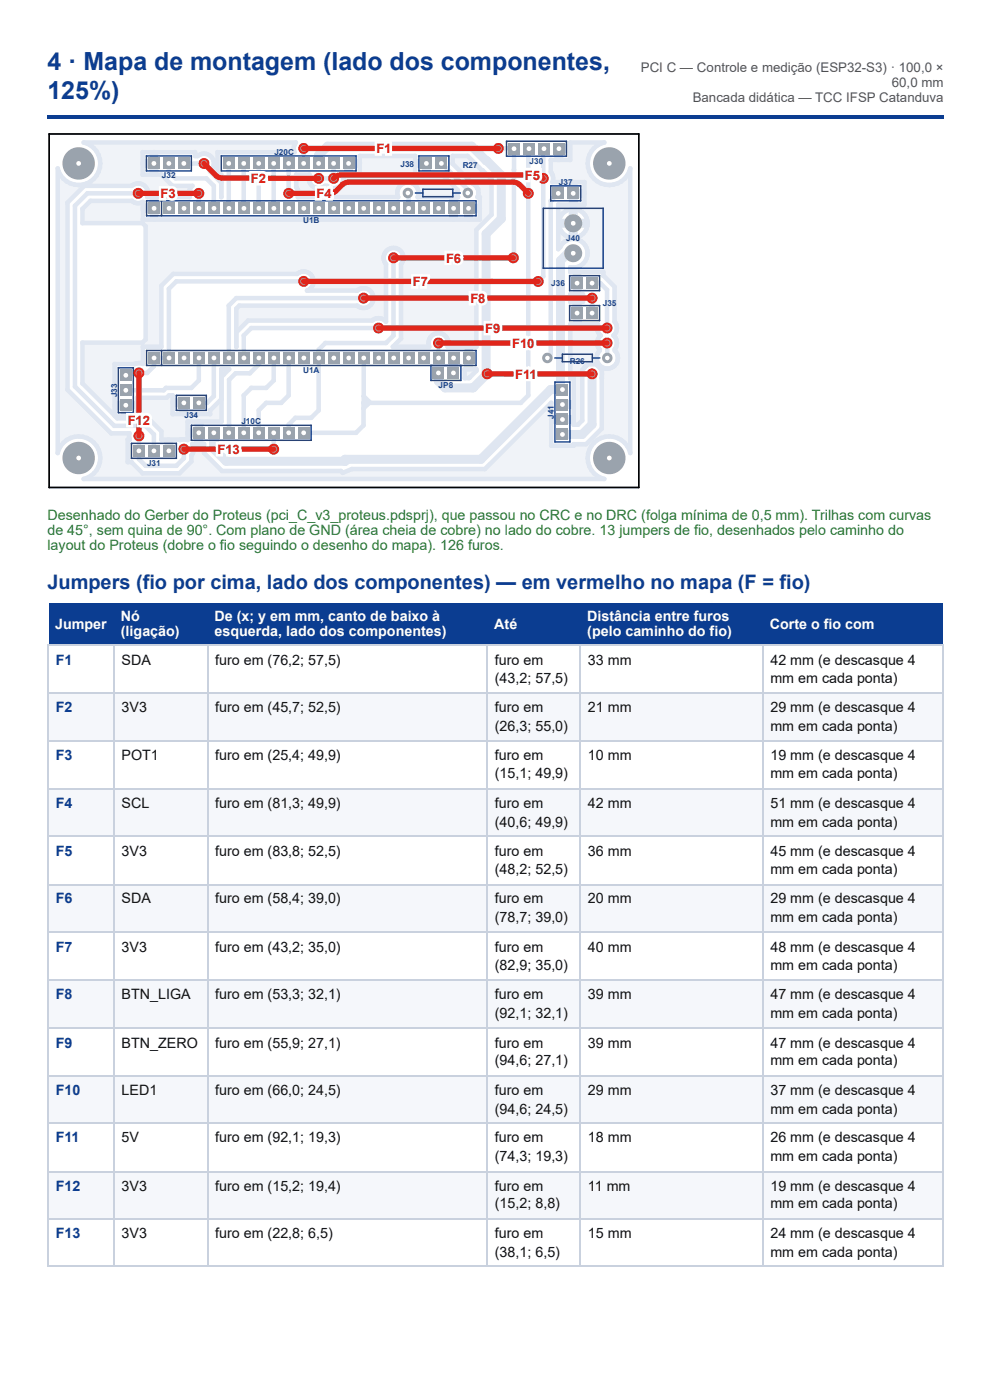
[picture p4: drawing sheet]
<svg xmlns="http://www.w3.org/2000/svg" width="210mm" height="297mm" viewBox="0 0 210 297" stroke-linecap="round" stroke-linejoin="round" font-family="sans-serif">
<defs><g id="words">
<g font-size="5.3" fill="#0b3d91">
<text x="10.1" y="14.8">4 · Mapa de montagem (lado dos componentes,</text>
<text x="10.1" y="20.9">125%)</text>
</g>
<text font-size="4.2" fill="#0b3d91" x="10.1" y="124.9">Jumpers (fio por cima, lado dos componentes) — em vermelho no mapa (F = fio)</text>
<g font-size="3" fill="#2a7a2a">
<text x="10.1" y="110.3">Desenhado do Gerber do Proteus (pci_C_v3_proteus.pdsprj), que passou no CRC e no DRC (folga mínima de 0,5 mm). Trilhas com curvas</text>
<text x="10.1" y="113.5">de 45°, sem quina de 90°. Com plano de GND (área cheia de cobre) no lado do cobre. 13 jumpers de fio, desenhados pelo caminho do</text>
<text x="10.1" y="116.7">l</text>
<text x="10.7" y="116.7">ayout do Proteus (dobre o fio seguindo o desenho do mapa). 126 furos.</text>
</g>
<g font-size="3" fill="#fff">
<text x="25.6" y="131.8">Nó</text>
<text x="45.5" y="131.8">De (x; y em mm, canto de baixo à</text>
<text x="124.5" y="131.8">Distância entre furos</text>
<text x="11.7" y="133.4">Jumper</text>
<text x="25.6" y="134.9">(ligação)</text>
<text x="45.5" y="134.9">esquerda, lado dos componentes)</text>
<text x="104.8" y="133.4">Até</text>
<text x="124.5" y="134.9">(pelo caminho do fio)</text>
<text x="163.2" y="133.4">Corte o fio com</text>
</g>
<g font-size="3" fill="#0b3d91">
<text x="11.8" y="141">F1</text>
<text x="11.8" y="151.1">F2</text>
<text x="11.8" y="161.1">F3</text>
<text x="11.8" y="171.5">F4</text>
<text x="11.8" y="181.5">F5</text>
<text x="11.8" y="191.6">F6</text>
<text x="11.8" y="201.9">F7</text>
<text x="11.8" y="211.9">F8</text>
<text x="11.8" y="222.3">F9</text>
<text x="11.8" y="232.3">F10</text>
<text x="11.8" y="242.4">F11</text>
<text x="11.8" y="252.7">F12</text>
<text x="11.8" y="262.7">F13</text>
</g>
<g font-size="3" fill="#111">
<text x="25.8" y="141">SDA</text>
<text x="45.6" y="141">furo em (76,2; 57,5)</text>
<text x="104.9" y="141">furo em</text>
<text x="124.6" y="141">33 mm</text>
<text x="163.3" y="141">42 mm (e descasque 4</text>
<text x="104.9" y="145">(43,2; 57,5)</text>
<text x="163.3" y="145">mm em cada ponta)</text>
<text x="25.8" y="151.1">3V3</text>
<text x="45.6" y="151.1">furo em (45,7; 52,5)</text>
<text x="104.9" y="151.1">furo em</text>
<text x="104.9" y="155">(26,3; 55,0)</text>
<text x="124.6" y="151.1">21 mm</text>
<text x="163.3" y="151.1">29 mm (e descasque 4</text>
<text x="163.3" y="155">mm em cada ponta)</text>
<text x="25.8" y="161.1">POT1</text>
<text x="45.6" y="161.1">furo em (25,4; 49,9)</text>
<text x="104.9" y="161.1">furo em</text>
<text x="124.6" y="161.1">10 mm</text>
<text x="163.3" y="161.1">19 mm (e descasque 4</text>
<text x="104.9" y="165.1">(15,1; 49,9)</text>
<text x="163.3" y="165.1">mm em cada ponta)</text>
<text x="25.8" y="171.5">SCL</text>
<text x="45.6" y="171.5">furo em (81,3; 49,9)</text>
<text x="104.9" y="171.5">furo em</text>
<text x="124.6" y="171.5">42 mm</text>
<text x="163.3" y="171.5">51 mm (e descasque 4</text>
<text x="104.9" y="175.4">(40,6; 49,9)</text>
<text x="163.3" y="175.4">mm em cada ponta)</text>
<text x="25.8" y="181.5">3V3</text>
<text x="45.6" y="181.5">furo em (83,8; 52,5)</text>
<text x="104.9" y="181.5">furo em</text>
<text x="104.9" y="185.5">(48,2; 52,5)</text>
<text x="124.6" y="181.5">36 mm</text>
<text x="163.3" y="181.5">45 mm (e descasque 4</text>
<text x="163.3" y="185.5">mm em cada ponta)</text>
<text x="25.8" y="191.6">SDA</text>
<text x="45.6" y="191.6">furo em (58,4; 39,0)</text>
<text x="104.9" y="191.6">furo em</text>
<text x="124.6" y="191.6">20 mm</text>
<text x="163.3" y="191.6">29 mm (e descasque 4</text>
<text x="104.9" y="195.5">(78,7; 39,0)</text>
<text x="163.3" y="195.5">mm em cada ponta)</text>
<text x="25.8" y="201.9">3V3</text>
<text x="45.6" y="201.9">furo em (43,2; 35,0)</text>
<text x="104.9" y="201.9">furo em</text>
<text x="124.6" y="201.9">40 mm</text>
<text x="163.3" y="201.9">48 mm (e descasque 4</text>
<text x="104.9" y="205.8">(82,9; 35,0)</text>
<text x="163.3" y="205.8">mm em cada ponta)</text>
<text x="25.8" y="211.9">BTN_LIGA</text>
<text x="45.6" y="211.9">furo em (53,3; 32,1)</text>
<text x="104.9" y="211.9">furo em</text>
<text x="104.9" y="215.9">(92,1; 32,1)</text>
<text x="124.6" y="211.9">39 mm</text>
<text x="163.3" y="211.9">47 mm (e descasque 4</text>
<text x="163.3" y="215.9">mm em cada ponta)</text>
<text x="25.8" y="222.3">BTN_ZERO</text>
<text x="45.6" y="222.3">furo em (55,9; 27,1)</text>
<text x="104.9" y="222.3">furo em</text>
<text x="104.9" y="226">(94,6; 27,1)</text>
<text x="124.6" y="222.3">39 mm</text>
<text x="163.3" y="222.3">47 mm (e descasque 4</text>
<text x="163.3" y="226">mm em cada ponta)</text>
<text x="25.8" y="232.3">LED1</text>
<text x="45.6" y="232.3">furo em (66,0; 24,5)</text>
<text x="104.9" y="232.3">furo em</text>
<text x="124.6" y="232.3">29 mm</text>
<text x="163.3" y="232.3">37 mm (e descasque 4</text>
<text x="104.9" y="236.3">(94,6; 24,5)</text>
<text x="163.3" y="236.3">mm em cada ponta)</text>
<text x="25.8" y="242.4">5V</text>
<text x="45.6" y="242.4">furo em (92,1; 19,3)</text>
<text x="104.9" y="242.4">furo em</text>
<text x="124.6" y="242.4">18 mm</text>
<text x="163.3" y="242.4">26 mm (e descasque 4</text>
<text x="104.9" y="246.3">(74,3; 19,3)</text>
<text x="163.3" y="246.3">mm em cada ponta)</text>
<text x="25.8" y="252.7">3V3</text>
<text x="45.6" y="252.7">furo em (15,2; 19,4)</text>
<text x="104.9" y="252.7">furo em</text>
<text x="104.9" y="256.4">(15,2; 8,8)</text>
<text x="124.6" y="252.7">11 mm</text>
<text x="163.3" y="252.7">19 mm (e descasque 4</text>
<text x="163.3" y="256.4">mm em cada ponta)</text>
<text x="25.8" y="262.7">3V3</text>
<text x="45.6" y="262.7">furo em (22,8; 6,5)</text>
<text x="104.9" y="262.7">furo em</text>
<text x="124.6" y="262.7">15 mm</text>
<text x="163.3" y="262.7">24 mm (e descasque 4</text>
<text x="104.9" y="266.7">(38,1; 6,5)</text>
<text x="163.3" y="266.7">mm em cada ponta)</text>
</g>
<g font-size="2.8" fill="#555">
<text x="135.9" y="15.3">PCI C — Controle e medição (ESP32-S3) · 100,0 ×</text>
<text x="146.9" y="21.7">Bancada didática — TCC IFSP Catanduva</text>
<text x="189.1" y="18.5">60,0 mm</text>
</g>
<g font-size="2.7" fill="#fff">
<text x="79.8" y="32.5">F1</text>
<text x="53.2" y="38.8">F</text>
<text x="54.9" y="38.8">2</text>
<text x="111.3" y="38.1">F</text>
<text x="113" y="38.1">5</text>
<text x="34" y="42">F3</text>
<text x="67.1" y="42">F4</text>
<text x="94.6" y="55.7">F6</text>
<text x="87.5" y="60.7">F7</text>
<text x="99.7" y="64.2">F</text>
<text x="101.4" y="64.2">8</text>
<text x="102.9" y="70.6">F</text>
<text x="104.6" y="70.6">9</text>
<text x="108.6" y="73.8">F1</text>
<text x="111.8" y="73.8">0</text>
<text x="109.2" y="80.3">F11</text>
<text x="27.1" y="90.1">F1</text>
<text x="30.3" y="90.1">2</text>
<text x="46.1" y="96.3">F13</text>
</g>
<g font-size="1.7" fill="#24427a">
<text x="58.2" y="32.8">J20C</text>
<text x="84.9" y="35.3">J38</text>
<text x="98.1" y="35.7">R27</text>
<text x="112.3" y="34.7">J30</text>
<text x="34.3" y="37.8">J32</text>
<text x="118.5" y="39.2">J37</text>
<text x="64.3" y="47.4">U1B</text>
<text x="120.1" y="51.2">J40</text>
<text x="116.9" y="60.7">J36</text>
<text x="127.8" y="64.9">J35</text>
<text x="120.8" y="77.2">R26</text>
<text x="64.3" y="79.1">U1A</text>
<text x="93" y="82.3">JP8</text>
<text x="24.8" y="84.3" transform="rotate(-90 24.8 84.3)">J33</text>
<text x="39.1" y="88.6">J34</text>
<text x="51.2" y="90">J10C</text>
<text x="117.4" y="88.9" transform="rotate(-90 117.4 88.9)">J41</text>
<text x="31.2" y="98.8">J31</text>
</g>
</g></defs>
<g fill="#0b3d91">
<path d="M10.1 24.3h189.9v.8h-189.9z"/>
<path d="M10.3 128.1h13.8v9h-13.8z"/>
<path d="M24.1 128.1h19.8v9h-19.8z"/>
<path d="M43.9 128.1h59.3v9h-59.3z"/>
<path d="M103.2 128.1h19.8v9h-19.8z"/>
<path d="M123 128.1h38.7v9h-38.7z"/>
<path d="M161.7 128.1h38.3v9h-38.3z"/>
</g>
<g fill="#f5f7fb">
<path d="M10.3 147.1h13.8v10.1h-13.8z"/>
<path d="M24.1 147.1h19.8v10.1h-19.8z"/>
<path d="M43.9 147.1h59.3v10.1h-59.3z"/>
<path d="M103.2 147.1h19.8v10.1h-19.8z"/>
<path d="M123 147.1h38.7v10.1h-38.7z"/>
<path d="M161.7 147.1h38.3v10.1h-38.3z"/>
<path d="M10.3 167.5h13.8v10h-13.8z"/>
<path d="M24.1 167.5h19.8v10h-19.8z"/>
<path d="M43.9 167.5h59.3v10h-59.3z"/>
<path d="M103.2 167.5h19.8v10h-19.8z"/>
<path d="M123 167.5h38.7v10h-38.7z"/>
<path d="M161.7 167.5h38.3v10h-38.3z"/>
<path d="M10.3 187.6h13.8v10.3h-13.8z"/>
<path d="M24.1 187.6h19.8v10.3h-19.8z"/>
<path d="M43.9 187.6h59.3v10.3h-59.3z"/>
<path d="M103.2 187.6h19.8v10.3h-19.8z"/>
<path d="M123 187.6h38.7v10.3h-38.7z"/>
<path d="M161.7 187.6h38.3v10.3h-38.3z"/>
<path d="M10.3 208h13.8v10h-13.8z"/>
<path d="M24.1 208h19.8v10h-19.8z"/>
<path d="M43.9 208h59.3v10h-59.3z"/>
<path d="M103.2 208h19.8v10h-19.8z"/>
<path d="M123 208h38.7v10h-38.7z"/>
<path d="M161.7 208h38.3v10h-38.3z"/>
<path d="M10.3 228.3h13.8v10.1h-13.8z"/>
<path d="M24.1 228.3h19.8v10.1h-19.8z"/>
<path d="M43.9 228.3h59.3v10.1h-59.3z"/>
<path d="M103.2 228.3h19.8v10.1h-19.8z"/>
<path d="M123 228.3h38.7v10.1h-38.7z"/>
<path d="M161.7 228.3h38.3v10.1h-38.3z"/>
<path d="M10.3 248.4h13.8v10.4h-13.8z"/>
<path d="M24.1 248.4h19.8v10.4h-19.8z"/>
<path d="M43.9 248.4h59.3v10.4h-59.3z"/>
<path d="M103.2 248.4h19.8v10.4h-19.8z"/>
<path d="M123 248.4h38.7v10.4h-38.7z"/>
<path d="M161.7 248.4h38.3v10.4h-38.3z"/>
</g>
<g fill="none" stroke="#c9d1de" stroke-width=".26">
<path d="M10.1 136.9h189.9M10.2 136.8v132M24.2 136.8v132M44.1 136.8v132M103.3 136.8v132M122.9 136.8v132M161.8 136.8v132M199.9 136.8v132M10.1 147h189.9M10.1 157.3h189.9M10.1 167.3h189.9M10.1 177.4h189.9"/>
<path d="M10.1 187.7h189.9M10.1 197.8h189.9M10.1 207.8h189.9M10.1 218.1h189.9M10.1 228.2h189.9M10.1 238.3h189.9M10.1 248.6h189.9M10.1 258.6h189.9M10.1 268.7h189.9"/>
</g>
<path d="M10.1 28h125.7v75.8h-125.7z" fill="#fff"/>
<path d="M12.2 35.7a4.6 4.6 0 0 0 7.7 2.2 4.6 4.6 0 0 0-2.2-7.7h45l-.1 .1a2.09 2.09 0 0 0-.2 2h-16.3v4.8h.8v4.7v-3l-2.4-2.4a2.09 2.09 0 0 0 .4-3 2.09 2.09 0 0 0-3-.3h-.5v-.8h-11.2v4.8h4l2.4 2.3h4.2l-.1 .1a2.09 2.09 0 0 0-.5 2.3h-9a2.09 2.09 0 0 0-.7-2.5 2.09 2.09 0 0 0-2.6 .1h-10l-3.6 3.6v39.7l9.3 9.2h3.8v.6l.1 .8h-.4v4.7h.8l2.3 2.4h7.8l2.6-2.5a4 4 0 0 1 .4-2.2v-.8l-.2-.7h2.5v1.9l3.8 3.8h25.2l.4 .4 1.9-.8h28.2l14.1-14v9.1h4.7v-.4h2.7l3.3-3.3v-11.6a1.23 1.23 0 0 0-.6-1.5 1.23 1.23 0 0 0-1.5-.6 1.23 1.23 0 0 0-1.5 .6 1.31 1.31 0 0 0-.5 1.7v9.7l-1 .9h-.9v-9.8h-.7v-11.5h5.9l-.2 .4a2.06 2.06 0 0 0 .7 2 2.26 2.26 0 0 0-.1 3.1 2.25 2.25 0 0 0 0 3.2 2.25 2.25 0 0 0 3.1 0 2.25 2.25 0 0 0 0-3.2v-.2a2.06 2.06 0 0 0-.2-2.9 2.06 2.06 0 0 0 .2-3v-7.4l-2.4-2.3v-.8h-7v-1a3 3 0 0 0 3.6-2.1 3 3 0 0 0-1.9-3.7 3 3 0 0 0-3.8 1.5l-.4 .5v-9.5h5.5v-4.8h-6.8l.1-.3a2.05 2.05 0 0 0-.4-1.8v-2.6h4.1v-3.7h7.2a4.6 4.6 0 0 0-2.2 7.7 4.6 4.6 0 0 0 7.7-2.2v60.4a4.6 4.6 0 0 0-7.7-2.2 4.6 4.6 0 0 0 2.2 7.7h-110.4a4.6 4.6 0 0 0 2.2-7.7 4.6 4.6 0 0 0-7.7 2.2z" fill="#f0f3f8"/>
<circle cx="121.5" cy="47.4" r="3" fill="#fff"/>
<g fill="#f0f3f8">
<path d="M62.8 37.1h2.8a2.09 2.09 0 0 0 .7 2.4 2.09 2.09 0 0 0 2.6-.1h.5a2.09 2.09 0 0 0 2.6 .1 2.09 2.09 0 0 0 .7-2.4h3.6v-4h11.7v4h5.8l3.2 3.2-.1 .6 .2 .9h-8.5a2.25 2.25 0 0 0-2.1-3.1 2.25 2.25 0 0 0-2.1 3.1h-21.3l.2-.4a2.05 2.05 0 0 0-.5-1.7z"/>
<path d="M17.5 44.3l1.7-1.7h8.7l.2 .2a2.06 2.06 0 0 0 2.2 0v3.8h71.4v-4.8h-.4a2.25 2.25 0 0 0-1.2-2.9l-4.1-4.1v-1.7h3.1l5.1 4.9v7.6l-3.2 3.2v24.8h-6.1a2.09 2.09 0 0 0-1.9-2.9 2.09 2.09 0 0 0-2 2.9h-7.7l1.7-1.8v-15.8a2.09 2.09 0 0 0-.1-2.8 2.09 2.09 0 0 0-2.9 0 2.09 2.09 0 0 0-.2 2.8v12.2a2.06 2.06 0 0 0-2.9-.2h-26.3l-2.5 2.5v3.1v-8.1l.6-.7h25a2.09 2.09 0 0 0 2.9-.1 2.09 2.09 0 0 0 0-2.9 2.09 2.09 0 0 0-2.9-.1h-10.6a2.09 2.09 0 0 0 1.1-3.1 2.09 2.09 0 0 0-3.2-.5h-26.3l-2.5 2.5v13h-3.9v3.6a2.05 2.05 0 0 0-1.8 0h-4.2v11l-6.8-6.8v-8.7h12.7l.7-.7v-24l-.7-.7h-12.7z"/>
<path d="M120.9 62.5h2.7l-.2 .7 .2 .8h-2.7z"/>
<path d="M98.5 78.3h2.5v.4l-1.5 1.5h-1z"/>
<path d="M24.5 88.4h4.6v-4h6.2l.5-.5h.8v4h7.9v-.8l2.4-2.4v-6.4h1.7l-1.6 1.6v9.5h-7.2v4l-.8-.2-.8 .2-4-.1v-1.8l-2.7-2.7h-6.6z"/>
</g>
<g fill="#dfe6f1">
<path d="M29.1 92.1l.4-.1 .4 .4v3.2a.48 .48 0 0 1-.4 .5 .48 .48 0 0 1-.5-.5v-3.1z"/>
<path d="M70.4 34.3l.4-.1 .4 .4v3.2a.48 .48 0 0 1-.5 .5 .48 .48 0 0 1-.4-.5v-3.1z"/>
<path d="M128.4 61.2l.5-.1 .3 .4v8.1a.48 .48 0 0 1-.5 .5 .48 .48 0 0 1-.5-.5v-8.1z"/>
<path d="M126.9 59.7h.6l1.5 1.5a.48 .48 0 0 1 0 .6 .48 .48 0 0 1-.6 0l-1.5-1.5z"/>
<path d="M125.2 59.7l.3-.1h1.8a.48 .48 0 0 1 .4 .5 .48 .48 0 0 1-.4 .4h-2l-.2-.3z"/>
<path d="M29.1 78.8l.4-.2h1.7a.48 .48 0 0 1 .5 .5 .48 .48 0 0 1-.5 .5h-1.9l-.3-.4z"/>
<path d="M32.3 77.4a.48 .48 0 0 1 .7 0 .48 .48 0 0 1 0 .6l-1.5 1.5a.48 .48 0 0 1-.6 0 .48 .48 0 0 1 0-.7z"/>
<path d="M32.3 75.6l.4-.1 .4 .3v1.9a.48 .48 0 0 1-.5 .5 .48 .48 0 0 1-.4-.5v-1.8z"/>
<path d="M125.2 62.9l.4-.1 .4 .4v3.2a.48 .48 0 0 1-.5 .5 .48 .48 0 0 1-.4-.5v-3.2z"/>
<path d="M95.5 75.3a.95 .95 0 0 1 1-.2 .95 .95 0 0 1 .6 .8v3.2a.95 .95 0 0 1-.9 .9 .95 .95 0 0 1-1-.9v-3.2z"/>
<path d="M92.6 72.4l.4-.1 .4 .4v3.2a.48 .48 0 0 1-.4 .5 .48 .48 0 0 1-.5-.5v-3.1z"/>
<path d="M92.7 72.5l.4-.2 .4 .4v3.2a.48 .48 0 0 1-.5 .5 .48 .48 0 0 1-.5-.5v-3.1z"/>
<path d="M49.8 62.9l.3-.1h27a.48 .48 0 0 1 .5 .4 .48 .48 0 0 1-.5 .5h-27l-.4-.3z"/>
<path d="M48.2 64.5l1.6-1.6a.48 .48 0 0 1 .6 0 .48 .48 0 0 1 0 .7l-1.6 1.6a.48 .48 0 0 1-.6 0 .48 .48 0 0 1 0-.7z"/>
<path d="M48.2 64.5l.5-.1 .3 .4v11.1a.48 .48 0 0 1-.5 .5 .48 .48 0 0 1-.5-.5v-11.1z"/>
<path d="M52.9 69.3l.4-.2h27a.48 .48 0 0 1 .4 .5 .48 .48 0 0 1-.4 .5h-27l-.5-.3z"/>
<path d="M51.3 70.8l1.6-1.5a.48 .48 0 0 1 .7 0 .48 .48 0 0 1 0 .6l-1.6 1.6a.48 .48 0 0 1-.7 0 .48 .48 0 0 1 0-.7z"/>
<path d="M51.3 70.8l.5-.1 .3 .4 .1 4.8a.48 .48 0 0 1-.5 .5 .48 .48 0 0 1-.5-.5v-4.7z"/>
<path d="M60.9 89.7l.4-.1 .3 .3 .1 1.9a.48 .48 0 0 1-.5 .5 .48 .48 0 0 1-.5-.5v-1.7z"/>
<path d="M62.3 88.3a.48 .48 0 0 1 .7 0 .48 .48 0 0 1 0 .7l-1.5 1.4a.48 .48 0 0 1-.6 0 .48 .48 0 0 1 0-.7z"/>
<path d="M62.3 88.3l.3-.1h3.4a.48 .48 0 0 1 .4 .4 .48 .48 0 0 1-.4 .5h-3.5l-.3-.4z"/>
<path d="M67.2 86.7a.48 .48 0 0 1 .7 0 .48 .48 0 0 1 0 .7l-1.6 1.6a.48 .48 0 0 1-.7 0 .48 .48 0 0 1 0-.7z"/>
<path d="M67.2 75.6l.5-.1 .3 .5v11.1a.48 .48 0 0 1-.4 .4 .48 .48 0 0 1-.5-.4v-11.1z"/>
<path d="M54.5 86.7l.4-.1 .4 .4v4.8a.48 .48 0 0 1-.4 .5 .48 .48 0 0 1-.5-.5v-4.7z"/>
<path d="M54.5 86.7l1.6-1.6a.48 .48 0 0 1 .7 0 .48 .48 0 0 1 0 .7l-1.6 1.6a.48 .48 0 0 1-.7 0 .48 .48 0 0 1 0-.7z"/>
<path d="M56.1 85.1l.3-.1h3.2a.48 .48 0 0 1 .5 .5 .48 .48 0 0 1-.5 .4h-3.3l-.3-.3z"/>
<path d="M59.3 85.1l1.6-1.6a.48 .48 0 0 1 .6 0 .48 .48 0 0 1 0 .7l-1.5 1.6a.48 .48 0 0 1-.7 0 .48 .48 0 0 1 0-.7z"/>
<path d="M60.9 75.6l.4-.1 .4 .4v8a.48 .48 0 0 1-.5 .5 .48 .48 0 0 1-.5-.5v-7.9z"/>
<path d="M51.3 83.5l.5-.1 .3 .4 .1 8a.48 .48 0 0 1-.5 .5 .48 .48 0 0 1-.5-.5v-7.9z"/>
<path d="M51.3 83.5l1.6-1.5a.48 .48 0 0 1 .7 0 .48 .48 0 0 1 0 .6l-1.6 1.6a.48 .48 0 0 1-.7 0 .48 .48 0 0 1 0-.7z"/>
<path d="M52.9 82l.4-.2h3.1a.48 .48 0 0 1 .5 .5 .48 .48 0 0 1-.5 .5h-3.2l-.4-.4z"/>
<path d="M56.1 82l1.6-1.6a.48 .48 0 0 1 .7 0 .48 .48 0 0 1 0 .6l-1.6 1.6a.48 .48 0 0 1-.7 0 .48 .48 0 0 1 0-.6z"/>
<path d="M57.7 75.6l.4-.1 .4 .4v4.8a.48 .48 0 0 1-.5 .5 .48 .48 0 0 1-.4-.5v-4.7z"/>
<path d="M41.8 85.1l.4-.1h1.7a.48 .48 0 0 1 .5 .5 .48 .48 0 0 1-.5 .4h-1.9l-.3-.3z"/>
<path d="M45 83.7a.48 .48 0 0 1 .7 0 .48 .48 0 0 1 0 .7l-1.5 1.4a.48 .48 0 0 1-.6 0 .48 .48 0 0 1 0-.7z"/>
<path d="M45 75.6l.5-.1 .3 .5v8a.48 .48 0 0 1-.5 .5 .48 .48 0 0 1-.4-.5v-8z"/>
<path d="M48.2 80.2l.5-.1 .3 .5v11.2a.48 .48 0 0 1-.4 .4 .48 .48 0 0 1-.5-.4v-11.2z"/>
<path d="M49.6 78.9a.48 .48 0 0 1 .7 0 .48 .48 0 0 1 0 .6l-1.4 1.4a.48 .48 0 0 1-.7 0 .48 .48 0 0 1 0-.7z"/>
<path d="M49.6 78.9l.4-.2h3a.48 .48 0 0 1 .5 .5 .48 .48 0 0 1-.5 .5h-3.1l-.4-.4z"/>
<path d="M54.6 76.9a.48 .48 0 0 1 .6 0 .48 .48 0 0 1 0 .7l-1.9 1.9a.48 .48 0 0 1-.7 0 .48 .48 0 0 1 0-.6z"/>
<path d="M54.6 75.6l.4-.1 .3 .3 .1 1.5a.48 .48 0 0 1-.5 .5 .48 .48 0 0 1-.5-.5v-1.4z"/>
<path d="M32.3 75.6l.4-.1h3.1a.48 .48 0 0 1 .5 .4 .48 .48 0 0 1-.5 .5h-3.2l-.4-.4z"/>
<path d="M102.6 78.6a.95 .95 0 0 1 1.4 0 .95 .95 0 0 1 0 1.4l-3 2.9a.95 .95 0 0 1-1.3 0 .95 .95 0 0 1 0-1.4z"/>
<path d="M93.7 81.6l.7-.3h5.8a.95 .95 0 0 1 1 1 .95 .95 0 0 1-1 .9h-5.8a.95 .95 0 0 1-.9-.5 .95 .95 0 0 1 .2-1.1z"/>
<path d="M92.3 80.2a.95 .95 0 0 1 1.3 0l1.5 1.4a.95 .95 0 0 1-.1 1.4 .95 .95 0 0 1-1.3 0l-1.4-1.5a.95 .95 0 0 1 0-1.3z"/>
<path d="M92.3 78.4a.95 .95 0 0 1 1-.2 .95 .95 0 0 1 .6 .9v1.8a.95 .95 0 0 1-.9 .9 .95 .95 0 0 1-1-.9v-2z"/>
<path d="M67.2 37.5l.4-.1h3.1a.48 .48 0 0 1 .5 .4 .48 .48 0 0 1-.5 .5h-3.2l-.4-.4z"/>
<path d="M38.7 34.4l.3-.2h4.3a.48 .48 0 0 1 .4 .5 .48 .48 0 0 1-.4 .5h-4.4l-.4-.4z"/>
<path d="M76.7 86.3l1.2-1.2a.48 .48 0 0 1 .7 0 .48 .48 0 0 1 0 .7l-1.2 1.2a.48 .48 0 0 1-.7 0 .48 .48 0 0 1 0-.7z"/>
<path d="M76.7 85.1l.5-.1 .3 .3 .1 1.4a.48 .48 0 0 1-.5 .4 .48 .48 0 0 1-.5-.4v-1.2z"/>
<path d="M76.7 86.3l.5-.1 .3 .4 .1 3.6a.48 .48 0 0 1-.5 .5 .48 .48 0 0 1-.5-.5v-3.5z"/>
<path d="M76.7 89.9a.48 .48 0 0 1 .7 0 .48 .48 0 0 1 0 .7l-1.6 1.6a.48 .48 0 0 1-.6 0 .48 .48 0 0 1 0-.7z"/>
<path d="M64 91.5l.4-.2h11.1a.48 .48 0 0 1 .5 .5 .48 .48 0 0 1-.5 .5h-11.1l-.5-.3z"/>
<path d="M76.7 85.1l.4-.1h1.2a.48 .48 0 0 1 .4 .5 .48 .48 0 0 1-.4 .4h-1.4l-.3-.3z"/>
<path d="M111.7 40.7l.5-.1 .3 .4v42.9a.48 .48 0 0 1-.5 .5 .48 .48 0 0 1-.5-.5v-42.9z"/>
<path d="M110.1 85.1l1.6-1.6a.48 .48 0 0 1 .6 0 .48 .48 0 0 1 0 .7l-1.5 1.6a.48 .48 0 0 1-.7 0 .48 .48 0 0 1 0-.7z"/>
<path d="M77.9 85.1l.4-.1h32.1a.48 .48 0 0 1 .5 .5 .48 .48 0 0 1-.5 .4h-32.1l-.5-.2z"/>
<path d="M77.9 84.9l.5-.1a.64 .64 0 0 1 .4 .5 .64 .64 0 0 1-.4 .6h-.2a.65 .65 0 0 1-.3-1z"/>
<path d="M76.8 83.7h.6l1.2 1.2a.48 .48 0 0 1 0 .7 .48 .48 0 0 1-.7 0l-1.2-1.3z"/>
<path d="M76.8 75.6l.5-.1 .3 .4v8.2a.48 .48 0 0 1-.5 .4 .48 .48 0 0 1-.5-.4v-8.2z"/>
<path d="M76.8 83.7l.4-.1 .4 .3v1.5a.48 .48 0 0 1-.5 .5 .48 .48 0 0 1-.5-.5v-1.3z"/>
<path d="M57.7 34.3l.5-.1 .3 .5v9.5a.48 .48 0 0 1-.5 .4 .48 .48 0 0 1-.4-.4v-9.5z"/>
<path d="M54.5 34.3l.5-.1 .3 .5v9.5a.48 .48 0 0 1-.4 .4 .48 .48 0 0 1-.5-.4v-9.5z"/>
<path d="M48.2 34.3l.5-.1 .3 .5v9.5a.48 .48 0 0 1-.5 .4 .48 .48 0 0 1-.5-.4v-9.5z"/>
<path d="M45 39.1l.4-.1 .4 .3v4.9a.48 .48 0 0 1-.5 .4 .48 .48 0 0 1-.4-.4v-4.8z"/>
<path d="M43.4 37.5h.6l1.7 1.6a.48 .48 0 0 1 0 .7 .48 .48 0 0 1-.7 0l-1.7-1.7z"/>
<path d="M36.9 37.5l.3-.1h6.5a.48 .48 0 0 1 .5 .4 .48 .48 0 0 1-.5 .5h-6.6l-.3-.4z"/>
<path d="M35.5 36.1l.6-.1 1.5 1.5a.48 .48 0 0 1 0 .7 .48 .48 0 0 1-.7 0l-1.5-1.5z"/>
<path d="M35.5 34.3l.4-.1 .3 .3 .1 1.9a.48 .48 0 0 1-.5 .5 .48 .48 0 0 1-.5-.5v-1.7z"/>
<path d="M51.3 34.3l.6-.1 .2 .5v9.5a.48 .48 0 0 1-.4 .4 .48 .48 0 0 1-.5-.4v-9.5z"/>
<path d="M102.3 78.6a1.05 1.05 0 0 1 1.6-.1 1.05 1.05 0 0 1-.1 1.6 1.05 1.05 0 0 1-1.4 0 1.05 1.05 0 0 1-.1-1.5z"/>
<path d="M102.4 48.9a.95 .95 0 0 1 1-.2 .95 .95 0 0 1 .6 .9v29.8a.95 .95 0 0 1-.9 .9 .95 .95 0 0 1-1-.9v-29.8z"/>
<path d="M102.4 48.9l3.2-3.2a.95 .95 0 0 1 1.3 0 .95 .95 0 0 1 0 1.4l-3.2 3.2a.95 .95 0 0 1-1.3 0 .95 .95 0 0 1 0-1.4z"/>
<path d="M105.6 36.5a.95 .95 0 0 1 1-.2 .95 .95 0 0 1 .6 .9v9.2a.95 .95 0 0 1-.9 1 .95 .95 0 0 1-1-1v-9.2z"/>
<path d="M102.5 33.4a.95 .95 0 0 1 1.4 0l3 3.1a.95 .95 0 0 1 0 1.3 .95 .95 0 0 1-1.3 0l-3.1-3a.95 .95 0 0 1 0-1.4z"/>
<path d="M99.3 30.4a.95 .95 0 0 1 1.4-.1l3 3.1a.95 .95 0 0 1 0 1.4 .95 .95 0 0 1-1.3 0l-3.1-3.1a.95 .95 0 0 1 0-1.3z"/>
<path d="M68.8 30.3l.7-.2h30.5a.95 .95 0 0 1 .9 .9 .95 .95 0 0 1-.9 1h-30.5a.95 .95 0 0 1-.9-.6 .95 .95 0 0 1 .2-1.1z"/>
<path d="M66.9 32.3l1.9-2a.95 .95 0 0 1 1.3 .1 .95 .95 0 0 1 0 1.3l-1.9 1.9a.95 .95 0 0 1-1.3 0 .95 .95 0 0 1 0-1.3z"/>
<path d="M66.9 32.3a.95 .95 0 0 1 1-.3 .95 .95 0 0 1 .6 .9v1.8a.95 .95 0 0 1-.9 .9 .95 .95 0 0 1-1-.9v-2z"/>
<path d="M60.9 34.3l.4-.1 .4 .4v6.4a.48 .48 0 0 1-.5 .5 .48 .48 0 0 1-.5-.5v-6.3z"/>
<path d="M86.3 40.8l.4-.2 .4 .4v3.2a.48 .48 0 0 1-.5 .5 .48 .48 0 0 1-.4-.5v-3.1z"/>
<path d="M86.1 40.6a.57 .57 0 0 1 .9 .2 .57 .57 0 0 1-.3 .8l-.4-.2a.53 .53 0 0 1-.2-.8z"/>
<path d="M98.8 40.6l1-.1a.48 .48 0 0 1 .5 .4 .48 .48 0 0 1-.5 .5l-1-.1-.1-.4z"/>
<path d="M93.2 34.3l.4-.2 .3 .2 6.2 6.2a.48 .48 0 0 1 0 .7 .48 .48 0 0 1-.6 0l-6.3-6.3-.1-.3z"/>
<path d="M35.5 60.9l.5-.1 .3 .5v14.6a.48 .48 0 0 1-.5 .5 .48 .48 0 0 1-.5-.5v-14.6z"/>
<path d="M35.5 60.9l1.6-1.5a.48 .48 0 0 1 .6 0 .48 .48 0 0 1 0 .6l-1.6 1.6a.48 .48 0 0 1-.6 0 .48 .48 0 0 1 0-.7z"/>
<path d="M37.1 59.4l.3-.2h27a.48 .48 0 0 1 .5 .5 .48 .48 0 0 1-.5 .5h-27l-.4-.3z"/>
<path d="M113.8 59.4l1-1.1a.48 .48 0 0 1 .7 0 .48 .48 0 0 1 0 .7l-1.1 1.1a.48 .48 0 0 1-.6-.1 .48 .48 0 0 1 0-.6z"/>
<path d="M114.8 37.5l.6-.1 .3 .4v20.8a.48 .48 0 0 1-.5 .5 .48 .48 0 0 1-.5-.5v-20.8z"/>
<path d="M117.7 40.7l.7-.2a.48 .48 0 0 1 .4 .5 .48 .48 0 0 1-.4 .5h-.5l-.3-.2z"/>
<path d="M44.7 91.1a.95 .95 0 0 1 1-.2 .95 .95 0 0 1 .6 .9v1.9a.95 .95 0 0 1-1 .9 .95 .95 0 0 1-.9-.9v-2.1z"/>
<path d="M44.7 93.1a.95 .95 0 0 1 1-.2 .95 .95 0 0 1 .6 .8 1.14 1.14 0 0 1-.8 1.5 .95 .95 0 0 1-1.1-.9v-.8z"/>
<path d="M57.7 91.5l.4-.1 .4 .3v3.6a.48 .48 0 0 1-.5 .5 .48 .48 0 0 1-.4-.5v-3.5z"/>
<path d="M44.7 91.2a.95 .95 0 0 1 1-.2 .95 .95 0 0 1 .6 .8v1.9a.95 .95 0 0 1-1 .9 .95 .95 0 0 1-.9-.9v-2.1z"/>
<path d="M114.8 31.4l.5-.2 .3 .4 .1 6.2a.48 .48 0 0 1-.5 .5 .48 .48 0 0 1-.5-.5v-6.1z"/>
<path d="M111.7 31.4l.5-.1 .3 .4v9.3a.48 .48 0 0 1-.5 .5 .48 .48 0 0 1-.5-.5v-9.3z"/>
<path d="M105.3 31.2l.4-.2h3.2a.48 .48 0 0 1 .5 .5 .48 .48 0 0 1-.5 .5h-3.3l-.4-.4z"/>
<path d="M64 31.2l.5-.2 .3 .4 .1 3.3a.48 .48 0 0 1-.5 .4 .48 .48 0 0 1-.5-.4v-3.2z"/>
<path d="M67.2 73.9l.4-.2 .4 .3v2a.48 .48 0 0 1-.4 .5 .48 .48 0 0 1-.5-.5v-1.8z"/>
<path d="M67.2 73.9l1.4-1.5a.48 .48 0 0 1 .7 0 .48 .48 0 0 1 0 .7l-1.4 1.4a.48 .48 0 0 1-.7 0 .48 .48 0 0 1 0-.6z"/>
<path d="M68.6 72.4l.4-.1h12.8a.48 .48 0 0 1 .5 .5 .48 .48 0 0 1-.5 .4h-12.8l-.5-.2z"/>
<path d="M81.5 72.4l1.6-1.6a.48 .48 0 0 1 .7 0 .48 .48 0 0 1 0 .7l-1.6 1.6a.48 .48 0 0 1-.7 0 .48 .48 0 0 1 0-.7z"/>
<path d="M83.1 54.4l.5-.1 .3 .4v16.5a.48 .48 0 0 1-.5 .5 .48 .48 0 0 1-.4-.5v-16.5z"/>
<path d="M108.6 35.7l.5-.1 .3 .4v18.6a.48 .48 0 0 1-.4 .4 .48 .48 0 0 1-.5-.4v-18.6z"/>
<path d="M108.6 31.2l.5-.1 .3 .4 .1 4.5a.48 .48 0 0 1-.5 .5 .48 .48 0 0 1-.5-.5v-4.5z"/>
<path d="M124.8 78.7a.95 .95 0 0 1 1.1-.2 .95 .95 0 0 1 .6 .8v10.8a.95 .95 0 0 1-1 .9 .95 .95 0 0 1-.9-.9v-10.8z"/>
<path d="M124.8 89.4a.95 .95 0 0 1 1.4 0 .95 .95 0 0 1 0 1.3l-2.1 2.1a.95 .95 0 0 1-1.4 0 .95 .95 0 0 1 0-1.3z"/>
<path d="M118.6 91.5l.6-.3h4.2a.95 .95 0 0 1 1 1 .95 .95 0 0 1-1 .9h-4.2a.95 .95 0 0 1-.8-.6 .95 .95 0 0 1 .2-1z"/>
<path d="M116.1 82l.7-.3h2.4a.95 .95 0 0 1 1 .9 .95 .95 0 0 1-1 1h-2.4a.95 .95 0 0 1-.9-.6 .95 .95 0 0 1 .2-1z"/>
<path d="M116.1 82a.95 .95 0 0 1 1.3 0 .95 .95 0 0 1 0 1.3l-14.8 14.8a.95 .95 0 0 1-1.3 0 .95 .95 0 0 1 0-1.3z"/>
<path d="M72.5 96.8l.7-.3h28.8a.95 .95 0 0 1 .9 .9 .95 .95 0 0 1-.9 1h-28.8a.95 .95 0 0 1-.9-.6 .95 .95 0 0 1 .2-1z"/>
<path d="M72.5 96.8a1.12 1.12 0 0 1 1.7 .6 1.12 1.12 0 0 1-1 1.4 1.19 1.19 0 0 1-1-.8 1.19 1.19 0 0 1 .3-1.2z"/>
<path d="M47.3 97.2l.6-.3h25.2a.95 .95 0 0 1 1 1 .95 .95 0 0 1-1 .9h-25.2a.95 .95 0 0 1-.8-.6 .95 .95 0 0 1 .2-1z"/>
<path d="M44.7 94.6a.95 .95 0 0 1 1.3 0l2.6 2.6a.95 .95 0 0 1 0 1.3 .95 .95 0 0 1-1.3 0l-2.6-2.6a.95 .95 0 0 1 0-1.3z"/>
<path d="M44.7 93a.95 .95 0 0 1 1-.2 .95 .95 0 0 1 .6 .9v1.5a.95 .95 0 0 1-1 1 .95 .95 0 0 1-.9-1v-1.7z"/>
<path d="M119.7 53l.5-.2h1.3a.95 .95 0 0 1 1 .9 .95 .95 0 0 1-1 1h-1.1a.95 .95 0 0 1-.9-.6 .95 .95 0 0 1 .2-1.1z"/>
<path d="M119.7 53a.95 .95 0 0 1 1.4 .1 .95 .95 0 0 1 0 1.3l-1.6 1.6a.95 .95 0 0 1-1.3 0 .95 .95 0 0 1 0-1.4z"/>
<path d="M118.2 54.6a.95 .95 0 0 1 1-.2 .95 .95 0 0 1 .6 .9v26.9a.95 .95 0 0 1-1 1 .95 .95 0 0 1-.9-1v-26.9z"/>
<path d="M118.2 81.6a.95 .95 0 0 1 1.3 0l.4 .4a.95 .95 0 0 1 0 1.3 .95 .95 0 0 1-1.3 0l-.4-.4a.95 .95 0 0 1 0-1.3z"/>
<path d="M128.4 72.5l.4-.1 .4 .3v3.2a.48 .48 0 0 1-.4 .5 .48 .48 0 0 1-.5-.5v-3.1z"/>
<path d="M115.7 75.6l.7-.7a.48 .48 0 0 1 .7 0 .48 .48 0 0 1 0 .7l-.7 .7a.48 .48 0 0 1-.7 0 .48 .48 0 0 1 0-.7z"/>
<path d="M116.4 42.3l.5-.1 .3 .4v32.6a.48 .48 0 0 1-.4 .5 .48 .48 0 0 1-.5-.5v-32.6z"/>
<path d="M116.4 42.3l1.6-1.6a.48 .48 0 0 1 .7 0 .48 .48 0 0 1 0 .7l-1.6 1.6a.48 .48 0 0 1-.7-.1 .48 .48 0 0 1 0-.6z"/>
<path d="M41.8 40.7l.4-.1 .4 .3v3.3a.48 .48 0 0 1-.4 .4 .48 .48 0 0 1-.5-.4v-3.2z"/>
<path d="M26.3 82.5l.4-.2h8a.48 .48 0 0 1 .5 .5 .48 .48 0 0 1-.5 .5h-8l-.5-.3z"/>
<path d="M34.3 82.5l.5-.5a.48 .48 0 0 1 .7 0 .48 .48 0 0 1 0 .6l-.5 .5a.48 .48 0 0 1-.7 0 .48 .48 0 0 1 0-.6z"/>
<path d="M34.8 82l.4-.2h5.4a.48 .48 0 0 1 .4 .5 .48 .48 0 0 1-.4 .5h-5.5l-.4-.4z"/>
<path d="M40.2 82l1.6-1.6a.48 .48 0 0 1 .7 0 .48 .48 0 0 1 0 .6l-1.6 1.6a.48 .48 0 0 1-.7 0 .48 .48 0 0 1 0-.6z"/>
<path d="M41.8 75.6l.4-.1 .4 .4v4.8a.48 .48 0 0 1-.4 .5 .48 .48 0 0 1-.5-.5v-4.7z"/>
<path d="M29.1 95.3l.4-.1 .4 .3v1.9a.48 .48 0 0 1-.4 .5 .48 .48 0 0 1-.5-.5v-1.8z"/>
<path d="M29.1 97.1l.6-.1 1.5 1.5a.48 .48 0 0 1 0 .7 .48 .48 0 0 1-.7 0l-1.4-1.5z"/>
<path d="M30.5 98.5l.4-.2h6.5a.48 .48 0 0 1 .5 .5 .48 .48 0 0 1-.5 .5h-6.6l-.4-.4z"/>
<path d="M37.1 98.5l1.5-1.6a.48 .48 0 0 1 .7 0 .48 .48 0 0 1 0 .7l-1.6 1.6a.48 .48 0 0 1-.6 0 .48 .48 0 0 1 0-.7z"/>
<path d="M38.6 95l.5-.2 .3 .3 .1 2.1a.48 .48 0 0 1-.5 .5 .48 .48 0 0 1-.5-.5v-1.9z"/>
<path d="M18.2 40.7l.3-.2h10.8a.48 .48 0 0 1 .5 .5 .48 .48 0 0 1-.5 .5h-10.8l-.4-.3z"/>
<path d="M15.6 43.3l2.6-2.6a.48 .48 0 0 1 .7 0 .48 .48 0 0 1 0 .7l-2.7 2.6a.48 .48 0 0 1-.6 0 .48 .48 0 0 1 0-.7z"/>
<path d="M15.6 43.3l.5-.1 .3 .5v38.3a.48 .48 0 0 1-.5 .5 .48 .48 0 0 1-.5-.5v-38.3z"/>
<path d="M15.6 81.7l.3-.2 .3 .2 8.4 8.3a.48 .48 0 0 1 0 .7 .48 .48 0 0 1-.7 0l-8.3-8.4-.2-.3z"/>
<path d="M23.9 90l.3-.1h6.6a.48 .48 0 0 1 .5 .4 .48 .48 0 0 1-.5 .5h-6.7l-.3-.4z"/>
<path d="M30.5 90l.6-.1 1.9 1.9a.48 .48 0 0 1 0 .7 .48 .48 0 0 1-.7 0l-1.9-1.9z"/>
<path d="M32.3 91.8l.4-.1 .4 .4v3.5a.48 .48 0 0 1-.5 .5 .48 .48 0 0 1-.4-.5v-3.4z"/>
<path d="M26.8 78.8l.4-.2h2.3a.48 .48 0 0 1 .4 .5 .48 .48 0 0 1-.4 .5h-2.5l-.3-.4z"/>
<path d="M26.8 78.8a.48 .48 0 0 1 .7 0 .48 .48 0 0 1 0 .7l-.5 .5a.48 .48 0 0 1-.7 0 .48 .48 0 0 1 0-.7z"/>
<path d="M126.3 30.5l.9-.5a.48 .48 0 0 1 .6 .2 .48 .48 0 0 1-.2 .7l-1.1 .4-.3-.3z"/>
<path d="M125.6 31.1l.7-.6a.48 .48 0 0 1 .7 .1 .48 .48 0 0 1-.1 .6l-.7 .6a.48 .48 0 0 1-.6-.1 .48 .48 0 0 1 0-.6z"/>
<path d="M125.6 31.1a.48 .48 0 0 1 .6 0 .48 .48 0 0 1 .1 .6l-.6 .7a.48 .48 0 0 1-.6 .1 .48 .48 0 0 1-.1-.7z"/>
<path d="M125 31.8l.5-.1 .3 .3-.4 1.1a.48 .48 0 0 1-.7 .2 .48 .48 0 0 1-.2-.6z"/>
<path d="M124.6 32.6l.5-.1 .3 .3-.3 1.1a.48 .48 0 0 1-.6 .3 .48 .48 0 0 1-.3-.6z"/>
<path d="M124.3 33.5l.4-.2 .4 .3v1.1a.48 .48 0 0 1-.6 .4 .48 .48 0 0 1-.4-.5z"/>
<path d="M124.3 34.3l.3-.1 .4 .2 .2 1.1a.48 .48 0 0 1-.5 .5 .48 .48 0 0 1-.5-.4l-.1-1z"/>
<path d="M124.3 35.3l.3-.2 .4 .1 .4 1.1a.48 .48 0 0 1-.3 .6 .48 .48 0 0 1-.6-.3l-.3-1z"/>
<path d="M124.6 36.1l.3-.1 .3 .1 .6 .9a.48 .48 0 0 1-.2 .6 .48 .48 0 0 1-.7-.2l-.4-.8z"/>
<path d="M125 36.9l.6-.1 .7 .8a.48 .48 0 0 1-.1 .7 .48 .48 0 0 1-.6-.1l-.7-.8z"/>
<path d="M125.6 37.5h.6l.7 .6a.48 .48 0 0 1 .1 .7 .48 .48 0 0 1-.7 0l-.8-.7z"/>
<path d="M126.3 38.1l.5-.1 .8 .5a.48 .48 0 0 1 .2 .6 .48 .48 0 0 1-.6 .2l-.9-.5-.1-.4z"/>
<path d="M127.1 38.5l.4-.1 .9 .3a.48 .48 0 0 1 .3 .6 .48 .48 0 0 1-.6 .3l-1-.4-.1-.3z"/>
<path d="M127.9 38.9l.3-.2 1 .1a.48 .48 0 0 1 .5 .5 .48 .48 0 0 1-.6 .4l-1.1-.2-.2-.3z"/>
<path d="M128.9 38.9l1.1-.2a.48 .48 0 0 1 .5 .4 .48 .48 0 0 1-.4 .5l-1.1 .1-.3-.4z"/>
<path d="M129.7 38.9l1.1-.5a.48 .48 0 0 1 .6 .4 .48 .48 0 0 1-.3 .6l-1.2 .2-.3-.3z"/>
<path d="M130.6 38.5l.9-.4a.48 .48 0 0 1 .6 .2 .48 .48 0 0 1-.2 .6l-1.1 .5-.3-.4z"/>
<path d="M131.4 38.1l.7-.6a.48 .48 0 0 1 .7 .1 .48 .48 0 0 1-.1 .7l-.7 .5a.48 .48 0 0 1-.6 0 .48 .48 0 0 1 0-.7z"/>
<path d="M132.6 36.9a.48 .48 0 0 1 .7 0 .48 .48 0 0 1 .1 .6l-.6 .7a.48 .48 0 0 1-.7 .1 .48 .48 0 0 1-.1-.7z"/>
<path d="M133 36.1l.5-.1 .4 .3-.5 1.1a.48 .48 0 0 1-.6 .2 .48 .48 0 0 1-.2-.6z"/>
<path d="M133.2 35.4l.5-.1 .3 .2-.1 1.1a.48 .48 0 0 1-.6 .3 .48 .48 0 0 1-.3-.6z"/>
<path d="M133.3 35.4l.5-.1 .3 .4v60.4a.48 .48 0 0 1-.5 .5 .48 .48 0 0 1-.5-.5v-60.4z"/>
<path d="M133 95.1l.4-.2 .3 .1 .4 1a.48 .48 0 0 1-.3 .6 .48 .48 0 0 1-.6-.4l-.3-.7z"/>
<path d="M132.6 94.3l.3-.1 .4 .1 .5 .9a.48 .48 0 0 1-.2 .6 .48 .48 0 0 1-.6-.2l-.5-.8z"/>
<path d="M132.1 93.6l.5-.1 .8 .8a.48 .48 0 0 1-.1 .7 .48 .48 0 0 1-.7-.1l-.6-.7z"/>
<path d="M131.4 93l.5-.1 .8 .7a.48 .48 0 0 1 .1 .6 .48 .48 0 0 1-.7 .1l-.8-.7z"/>
<path d="M130.6 92.6l.5-.1 .8 .4a.48 .48 0 0 1 .2 .7 .48 .48 0 0 1-.6 .2l-.9-.6-.1-.3z"/>
<path d="M129.8 92.3l.3-.1 1 .3a.48 .48 0 0 1 .3 .6 .48 .48 0 0 1-.6 .3l-1.1-.4-.1-.4z"/>
<path d="M128.8 92.3l.3-.2 1 .1a.48 .48 0 0 1 .4 .5 .48 .48 0 0 1-.5 .5l-1.1-.2-.2-.4z"/>
<path d="M128 92.3l1.1-.2a.48 .48 0 0 1 .6 .4 .48 .48 0 0 1-.5 .6h-1.1l-.3-.4z"/>
<path d="M127.1 92.6l1-.4a.48 .48 0 0 1 .6 .3 .48 .48 0 0 1-.3 .6l-1.2 .3-.2-.4z"/>
<path d="M126.3 93l.9-.5a.48 .48 0 0 1 .6 .2 .48 .48 0 0 1-.2 .7l-1.1 .4-.3-.3z"/>
<path d="M125.6 93.6l.7-.6a.48 .48 0 0 1 .7 .1 .48 .48 0 0 1-.1 .6l-.7 .6a.48 .48 0 0 1-.6-.1 .48 .48 0 0 1 0-.6z"/>
<path d="M125.6 93.6a.48 .48 0 0 1 .6 0 .48 .48 0 0 1 .1 .6l-.6 .7a.48 .48 0 0 1-.6 .1 .48 .48 0 0 1-.1-.7z"/>
<path d="M125 94.3l.5-.1 .3 .3-.4 1.1a.48 .48 0 0 1-.7 .2 .48 .48 0 0 1-.2-.6z"/>
<path d="M124.6 95.1l.4-.2 .4 .3-.3 1.2a.48 .48 0 0 1-.6 .3 .48 .48 0 0 1-.3-.6z"/>
<path d="M124.3 96l.4-.2 .4 .3v1.1a.48 .48 0 0 1-.6 .4 .48 .48 0 0 1-.4-.5z"/>
<path d="M124.3 96.8l.3-.1 .4 .2 .2 1.1a.48 .48 0 0 1-.5 .5 .48 .48 0 0 1-.5-.4l-.1-1z"/>
<path d="M124.3 97.8l.3-.2 .4 .1 .4 1.1a.48 .48 0 0 1-.3 .6 .48 .48 0 0 1-.6-.3l-.3-1z"/>
<path d="M124.6 98.6l.3-.1 .3 .1 .6 .9a.48 .48 0 0 1-.2 .6 .48 .48 0 0 1-.7-.2l-.4-.8z"/>
<path d="M125 99.4l.6-.1 .7 .8a.48 .48 0 0 1-.1 .7 .48 .48 0 0 1-.6-.1l-.7-.8z"/>
<path d="M125.6 100h.6l.7 .6a.48 .48 0 0 1 .1 .7 .48 .48 0 0 1-.7 0l-.8-.7z"/>
<path d="M126.3 100.6l.5-.1 .8 .5a.48 .48 0 0 1 .2 .6 .48 .48 0 0 1-.6 .2l-.9-.5-.1-.4z"/>
<path d="M127.1 101l.4-.1 .7 .3a.48 .48 0 0 1 .4 .5 .48 .48 0 0 1-.6 .4l-.9-.4-.1-.3z"/>
<path d="M17.4 101.3l.3-.2h110.4a.48 .48 0 0 1 .5 .5 .48 .48 0 0 1-.5 .5h-110.4l-.4-.3z"/>
<path d="M17.4 101.3l.9-.4a.48 .48 0 0 1 .6 .4 .48 .48 0 0 1-.3 .6l-1.1 .1-.2-.3z"/>
<path d="M18.1 101l.9-.4a.48 .48 0 0 1 .6 .2 .48 .48 0 0 1-.2 .6l-1.1 .5-.3-.4z"/>
<path d="M18.9 100.6l.7-.6a.48 .48 0 0 1 .7 .1 .48 .48 0 0 1-.1 .7l-.7 .5a.48 .48 0 0 1-.6 0 .48 .48 0 0 1 0-.7z"/>
<path d="M20.1 99.4a.48 .48 0 0 1 .7-.1 .48 .48 0 0 1 .1 .7l-.6 .7a.48 .48 0 0 1-.7 .1 .48 .48 0 0 1-.1-.7z"/>
<path d="M20.5 98.6l.5-.1 .4 .3-.5 1.1a.48 .48 0 0 1-.6 .2 .48 .48 0 0 1-.2-.6z"/>
<path d="M20.9 97.7l.4-.1 .3 .3-.2 1.2a.48 .48 0 0 1-.6 .3 .48 .48 0 0 1-.3-.6z"/>
<path d="M20.9 96.9l.4-.2 .4 .2-.1 1.2a.48 .48 0 0 1-.5 .4 .48 .48 0 0 1-.4-.5z"/>
<path d="M20.9 95.9l.3-.1 .3 .2 .2 1.1a.48 .48 0 0 1-.4 .5 .48 .48 0 0 1-.5-.4l-.1-1z"/>
<path d="M20.5 95.1l.4-.2 .3 .1 .4 1.1a.48 .48 0 0 1-.3 .6 .48 .48 0 0 1-.6-.3l-.3-.9z"/>
<path d="M20.1 94.3l.3-.1 .4 .1 .5 .9a.48 .48 0 0 1-.2 .6 .48 .48 0 0 1-.6-.2l-.5-.8z"/>
<path d="M19.6 93.6l.5-.1 .8 .8a.48 .48 0 0 1-.1 .7 .48 .48 0 0 1-.7-.1l-.6-.7z"/>
<path d="M18.9 93l.5-.1 .8 .7a.48 .48 0 0 1 .1 .6 .48 .48 0 0 1-.7 .1l-.8-.7z"/>
<path d="M18.1 92.6l.5-.1 .8 .4a.48 .48 0 0 1 .2 .7 .48 .48 0 0 1-.6 .2l-.9-.6-.1-.3z"/>
<path d="M17.3 92.3l.3-.1 1 .3a.48 .48 0 0 1 .3 .6 .48 .48 0 0 1-.6 .3l-1.1-.4-.1-.4z"/>
<path d="M16.3 92.3l.3-.2 1 .1a.48 .48 0 0 1 .4 .5 .48 .48 0 0 1-.5 .5l-1.1-.2-.2-.4z"/>
<path d="M15.5 92.3l1.1-.2a.48 .48 0 0 1 .6 .4 .48 .48 0 0 1-.5 .6h-1.1l-.3-.4z"/>
<path d="M14.6 92.6l1-.4a.48 .48 0 0 1 .6 .3 .48 .48 0 0 1-.3 .6l-1.1 .3-.3-.3z"/>
<path d="M13.8 93l.9-.5a.48 .48 0 0 1 .6 .2 .48 .48 0 0 1-.1 .7l-1.2 .4-.3-.3z"/>
<path d="M13.1 93.6l.7-.6a.48 .48 0 0 1 .7 .1 .48 .48 0 0 1-.1 .6l-.7 .6a.48 .48 0 0 1-.6-.1 .48 .48 0 0 1 0-.6z"/>
<path d="M13.1 93.6a.48 .48 0 0 1 .6 0 .48 .48 0 0 1 .1 .6l-.6 .7a.48 .48 0 0 1-.6 .1 .48 .48 0 0 1-.1-.7z"/>
<path d="M12.5 94.3l.5-.1 .3 .3-.4 1.1a.48 .48 0 0 1-.7 .2 .48 .48 0 0 1-.2-.6z"/>
<path d="M12.1 95.1l.4-.2 .4 .3-.2 1a.48 .48 0 0 1-.6 .4 .48 .48 0 0 1-.3-.6z"/>
<path d="M11.9 35.4l.5-.1 .3 .4v60.4a.48 .48 0 0 1-.5 .5 .48 .48 0 0 1-.4-.5v-60.4z"/>
<path d="M11.9 35.4l.3-.1 .3 .1 .4 .9a.48 .48 0 0 1-.3 .6 .48 .48 0 0 1-.6-.3l-.2-.8z"/>
<path d="M12.1 36.1l.3-.1 .3 .1 .6 .9a.48 .48 0 0 1-.2 .6 .48 .48 0 0 1-.6-.2l-.5-.8z"/>
<path d="M12.5 36.9l.6-.1 .7 .8a.48 .48 0 0 1-.1 .7 .48 .48 0 0 1-.6-.1l-.6-.8z"/>
<path d="M13.1 37.5h.6l.7 .6a.48 .48 0 0 1 .1 .7 .48 .48 0 0 1-.7 0l-.8-.7z"/>
<path d="M13.8 38.1l.5-.1 .9 .5a.48 .48 0 0 1 .1 .6 .48 .48 0 0 1-.6 .2l-.9-.5-.1-.4z"/>
<path d="M14.6 38.5l.4-.1 .9 .3a.48 .48 0 0 1 .3 .6 .48 .48 0 0 1-.6 .3l-1-.4-.1-.3z"/>
<path d="M15.4 38.9l.3-.2 1 .1a.48 .48 0 0 1 .5 .5 .48 .48 0 0 1-.6 .4l-1.1-.2-.2-.3z"/>
<path d="M16.4 38.9l1.1-.2a.48 .48 0 0 1 .5 .4 .48 .48 0 0 1-.4 .5l-1.1 .1-.3-.4z"/>
<path d="M17.2 38.9l1.1-.5a.48 .48 0 0 1 .6 .4 .48 .48 0 0 1-.3 .6l-1.2 .2-.3-.3z"/>
<path d="M18.1 38.5l.9-.4a.48 .48 0 0 1 .6 .2 .48 .48 0 0 1-.2 .6l-1.1 .5-.3-.4z"/>
<path d="M18.9 38.1l.7-.6a.48 .48 0 0 1 .7 .1 .48 .48 0 0 1-.1 .7l-.7 .5a.48 .48 0 0 1-.6 0 .48 .48 0 0 1 0-.7z"/>
<path d="M20.1 36.9a.48 .48 0 0 1 .7 0 .48 .48 0 0 1 .1 .6l-.6 .7a.48 .48 0 0 1-.7 .1 .48 .48 0 0 1-.1-.7z"/>
<path d="M20.5 36.1l.5-.1 .4 .3-.5 1.1a.48 .48 0 0 1-.6 .2 .48 .48 0 0 1-.2-.6z"/>
<path d="M20.9 35.2l.4-.1 .3 .3-.2 1.2a.48 .48 0 0 1-.6 .3 .48 .48 0 0 1-.3-.6z"/>
<path d="M20.9 34.4l.4-.2 .4 .2-.1 1.2a.48 .48 0 0 1-.5 .4 .48 .48 0 0 1-.4-.5z"/>
<path d="M20.9 33.4l.3-.1 .3 .2 .2 1.1a.48 .48 0 0 1-.4 .5 .48 .48 0 0 1-.5-.4l-.1-1z"/>
<path d="M20.5 32.6l.4-.2 .3 .2 .4 1a.48 .48 0 0 1-.3 .6 .48 .48 0 0 1-.6-.3l-.3-.9z"/>
<path d="M20.1 31.8l.3-.1 .4 .1 .5 .9a.48 .48 0 0 1-.2 .6 .48 .48 0 0 1-.6-.2l-.5-.8z"/>
<path d="M19.6 31.1l.5-.1 .8 .8a.48 .48 0 0 1-.1 .7 .48 .48 0 0 1-.7-.1l-.6-.7z"/>
<path d="M18.9 30.5l.5-.1 .8 .7a.48 .48 0 0 1 .1 .6 .48 .48 0 0 1-.7 .1l-.8-.7z"/>
<path d="M18.1 30.1l.5-.1 .8 .4a.48 .48 0 0 1 .2 .7 .48 .48 0 0 1-.6 .2l-.9-.6-.1-.3z"/>
<path d="M17.4 29.9l.4-.1 .8 .2a.48 .48 0 0 1 .3 .6 .48 .48 0 0 1-.6 .3l-.9-.4-.1-.3z"/>
<path d="M17.4 29.9l.3-.1h45a.48 .48 0 0 1 .5 .4 .48 .48 0 0 1-.5 .5h-45l-.4-.3z"/>
<path d="M62.3 30l.4-.1 .4 .2v.4l-.2 .4a.48 .48 0 0 1-.7 .2 .48 .48 0 0 1-.2-.6z"/>
<path d="M62.1 30.3l.4-.1 .3 .2 .1 .3-.1 .5a.48 .48 0 0 1-.6 .3 .48 .48 0 0 1-.3-.6z"/>
<path d="M62 30.8l.3-.2 .3 .1 .2 .3v.5a.48 .48 0 0 1-.6 .5 .48 .48 0 0 1-.4-.6z"/>
<path d="M62 31.1h.6l.2 .8a.48 .48 0 0 1-.4 .5 .48 .48 0 0 1-.6-.4v-.6z"/>
<path d="M62 31.6l.5-.1 .4 .7a.48 .48 0 0 1-.3 .5 .48 .48 0 0 1-.6-.3l-.2-.4z"/>
<path d="M45.8 32l.3-.2h16.3a.48 .48 0 0 1 .5 .5 .48 .48 0 0 1-.5 .5h-16.3l-.4-.3z"/>
<path d="M45.8 32l.4-.2 .4 .4v4.9a.48 .48 0 0 1-.5 .4 .48 .48 0 0 1-.5-.4v-4.8z"/>
<path d="M45.8 36.7l1.1-.1a.48 .48 0 0 1 .5 .5 .48 .48 0 0 1-.5 .4l-1-.1-.2-.3z"/>
<path d="M46.6 36.7l.4-.1 .4 .4v4.8a.48 .48 0 0 1-.5 .5 .48 .48 0 0 1-.5-.5v-4.7z"/>
<path d="M46.6 38.4l.4-.1 .4 .4v3.1a.48 .48 0 0 1-.5 .5 .48 .48 0 0 1-.5-.5v-3z"/>
<path d="M44.2 36h.6l2.5 2.4a.48 .48 0 0 1 0 .7 .48 .48 0 0 1-.7 0l-2.5-2.5z"/>
<path d="M44.2 36l.2-.2a.48 .48 0 0 1 .7 .1 .48 .48 0 0 1-.1 .6l-.2 .2a.48 .48 0 0 1-.7 0 .48 .48 0 0 1 .1-.7z"/>
<path d="M44.6 35.6a.48 .48 0 0 1 .7-.1 .48 .48 0 0 1 .1 .7l-.3 .3a.48 .48 0 0 1-.7 0 .48 .48 0 0 1 0-.6z"/>
<path d="M44.8 35.2l.4-.2 .4 .3v.3l-.2 .5a.48 .48 0 0 1-.6 .2 .48 .48 0 0 1-.2-.7z"/>
<path d="M45 34.7l.4-.1 .3 .2 .1 .4-.2 .4a.48 .48 0 0 1-.5 .4 .48 .48 0 0 1-.4-.6z"/>
<path d="M45 34.4l.3-.2 .4 .1 .1 .3v.6a.48 .48 0 0 1-.5 .4 .48 .48 0 0 1-.5-.5z"/>
<path d="M45 33.9h.6l.2 .7a.48 .48 0 0 1-.4 .6 .48 .48 0 0 1-.5-.5l-.1-.5z"/>
<path d="M44.8 33.6l.6-.1 .4 .6a.48 .48 0 0 1-.4 .6 .48 .48 0 0 1-.5-.3l-.2-.5z"/>
<path d="M44.6 33.2l.6-.1 .4 .6a.48 .48 0 0 1-.2 .6 .48 .48 0 0 1-.6-.2l-.3-.5z"/>
<path d="M44.4 32.9l.5-.1 .5 .4a.48 .48 0 0 1-.1 .7 .48 .48 0 0 1-.7-.1l-.3-.4z"/>
<path d="M44.1 32.6l.5-.1 .4 .3a.48 .48 0 0 1 .1 .7 .48 .48 0 0 1-.7 .1l-.4-.5z"/>
<path d="M43.8 32.4l.3-.1 .5 .2a.48 .48 0 0 1 .2 .7 .48 .48 0 0 1-.6 .2l-.6-.4z"/>
<path d="M43.4 32.3l.3-.1 .5 .1a.48 .48 0 0 1 .3 .6 .48 .48 0 0 1-.6 .3l-.7-.3z"/>
<path d="M42.9 32.3l.3-.2 .5 .1a.48 .48 0 0 1 .4 .5 .48 .48 0 0 1-.5 .4l-.7-.2z"/>
<path d="M42.5 32.3l.7-.2a.48 .48 0 0 1 .5 .5 .48 .48 0 0 1-.4 .5h-.5l-.3-.2-.1-.3z"/>
<path d="M42.1 32.5l.6-.3a.48 .48 0 0 1 .6 .3 .48 .48 0 0 1-.3 .6l-.5 .1-.4-.1-.1-.3z"/>
<path d="M41.8 32.6l.4-.3a.48 .48 0 0 1 .7 .2 .48 .48 0 0 1-.2 .7l-.5 .2h-.3l-.3-.4z"/>
<path d="M41.5 32.8l.1-.1a.53 .53 0 0 1 .9 0 .53 .53 0 0 1-.4 .8l-.6-.1z"/>
<path d="M41 32.8l.9-.2a.48 .48 0 0 1 .5 .5 .48 .48 0 0 1-.5 .5l-.9-.2-.1-.3z"/>
<path d="M41 32l.5-.2 .3 .2v1.1a.48 .48 0 0 1-.4 .5 .48 .48 0 0 1-.5-.5z"/>
<path d="M29.9 32l.3-.2h11.2a.48 .48 0 0 1 .4 .5 .48 .48 0 0 1-.4 .5h-11.2l-.4-.3z"/>
<path d="M29.9 32l.4-.2 .4 .4v4.9a.48 .48 0 0 1-.5 .4 .48 .48 0 0 1-.4-.4v-4.8z"/>
<path d="M29.9 36.7l.3-.1h4a.48 .48 0 0 1 .5 .5 .48 .48 0 0 1-.5 .4h-4l-.4-.4z"/>
<path d="M33.9 36.7h.6l2.4 2.4a.48 .48 0 0 1 0 .7 .48 .48 0 0 1-.7 0l-2.4-2.5z"/>
<path d="M36.2 39.1l.4-.1h4.2a.48 .48 0 0 1 .5 .4 .48 .48 0 0 1-.5 .5h-4.3l-.4-.4z"/>
<path d="M40.3 39.2a.48 .48 0 0 1 .7 0 .48 .48 0 0 1 0 .6l-.2 .4a.48 .48 0 0 1-.7 0 .48 .48 0 0 1-.1-.6z"/>
<path d="M40 39.6l.5-.2 .3 .2 .1 .4-.3 .4a.48 .48 0 0 1-.6 .2 .48 .48 0 0 1-.2-.6z"/>
<path d="M39.9 39.9l.4-.2 .3 .2 .1 .4-.1 .5a.48 .48 0 0 1-.6 .3 .48 .48 0 0 1-.4-.6z"/>
<path d="M39.7 40.3l.4-.2 .3 .1 .2 .4-.1 .5a.48 .48 0 0 1-.5 .4 .48 .48 0 0 1-.4-.5z"/>
<path d="M39.8 40.7h.6l.2 .7a.48 .48 0 0 1-.5 .5 .48 .48 0 0 1-.5-.4v-.5z"/>
<path d="M39.7 41.1l.6-.1 .4 .7a.48 .48 0 0 1-.3 .6 .48 .48 0 0 1-.6-.3l-.2-.5z"/>
<path d="M30.9 41.5l.3-.2h9a.48 .48 0 0 1 .5 .5 .48 .48 0 0 1-.5 .5h-9l-.4-.3z"/>
<path d="M31 41.1l.4-.1 .3 .1 .1 .4-.1 .5a.48 .48 0 0 1-.6 .3 .48 .48 0 0 1-.3-.6z"/>
<path d="M31 40.7l.3-.2 .4 .1 .2 .4-.1 .5a.48 .48 0 0 1-.5 .4 .48 .48 0 0 1-.4-.5z"/>
<path d="M31 40.2h.6l.3 .8a.48 .48 0 0 1-.5 .5 .48 .48 0 0 1-.5-.4v-.5z"/>
<path d="M30.9 39.9l.6-.1 .3 .7a.48 .48 0 0 1-.3 .6 .48 .48 0 0 1-.6-.4l-.1-.4z"/>
<path d="M30.7 39.6l.6-.2 .3 .6a.48 .48 0 0 1-.2 .6 .48 .48 0 0 1-.6-.2l-.2-.5z"/>
<path d="M30.4 39.2l.5-.1 .5 .5a.48 .48 0 0 1-.1 .6 .48 .48 0 0 1-.6 0l-.4-.5z"/>
<path d="M30.2 38.9l.4-.1 .5 .4a.48 .48 0 0 1 0 .6 .48 .48 0 0 1-.6 .1l-.5-.5z"/>
<path d="M29.7 38.8l.4-.2 .6 .3a.48 .48 0 0 1 .2 .6 .48 .48 0 0 1-.7 .2l-.5-.4z"/>
<path d="M29.4 38.6l.3-.1 .5 .1a.48 .48 0 0 1 .3 .6 .48 .48 0 0 1-.5 .3l-.7-.3z"/>
<path d="M28.9 38.6l.3-.2 .5 .1a.48 .48 0 0 1 .5 .5 .48 .48 0 0 1-.5 .4l-.8-.2z"/>
<path d="M28.6 38.6l.6-.2a.48 .48 0 0 1 .6 .5 .48 .48 0 0 1-.5 .5h-.5l-.3-.1-.1-.4z"/>
<path d="M28.1 38.8l.6-.3a.48 .48 0 0 1 .6 .3 .48 .48 0 0 1-.3 .6l-.5 .2-.3-.2-.2-.3z"/>
<path d="M27.8 38.9l.5-.2a.48 .48 0 0 1 .6 .2 .48 .48 0 0 1-.2 .6l-.4 .2h-.4l-.2-.4z"/>
<path d="M27.6 39.1a.53 .53 0 0 1 .9-.1 .53 .53 0 0 1-.3 .8l-.6-.1z"/>
<path d="M17.5 39.1l.4-.1h10a.48 .48 0 0 1 .5 .4 .48 .48 0 0 1-.5 .5h-10l-.5-.3z"/>
<path d="M17.5 39.1a.48 .48 0 0 1 .7 0 .48 .48 0 0 1 0 .7l-3.6 3.5a.48 .48 0 0 1-.6 0 .48 .48 0 0 1 0-.6z"/>
<path d="M14 42.7l.5-.1 .3 .4v39.7a.48 .48 0 0 1-.5 .4 .48 .48 0 0 1-.5-.4v-39.7z"/>
<path d="M14 82.3l.3-.1 .3 .1 9.3 9.3a.48 .48 0 0 1 0 .7 .48 .48 0 0 1-.7 0l-9.2-9.3-.2-.3z"/>
<path d="M23.2 91.6l.4-.2h3.8a.48 .48 0 0 1 .5 .5 .48 .48 0 0 1-.5 .5h-3.9l-.4-.4z"/>
<path d="M27 91.8l.4-.2 .3 .1 .2 .3-.1 .5a.48 .48 0 0 1-.5 .4 .48 .48 0 0 1-.4-.5z"/>
<path d="M27.1 92.1h.6l.2 .7a.48 .48 0 0 1-.5 .6 .48 .48 0 0 1-.5-.5v-.5z"/>
<path d="M27 92.6l.6-.1 .4 .6a.48 .48 0 0 1-.3 .6 .48 .48 0 0 1-.6-.3l-.2-.5z"/>
<path d="M26.7 92.9l.8-.1a.48 .48 0 0 1 .5 .5 .48 .48 0 0 1-.5 .4l-.8-.1-.1-.3z"/>
<path d="M26.7 92.9l.5-.1 .3 .4v4.8a.48 .48 0 0 1-.4 .5 .48 .48 0 0 1-.5-.5v-4.7z"/>
<path d="M26.7 97.7l1.2-.2a.48 .48 0 0 1 .4 .5 .48 .48 0 0 1-.4 .5l-1.1-.1-.2-.3z"/>
<path d="M27.5 97.7h.6l2.5 2.4a.48 .48 0 0 1 0 .6 .48 .48 0 0 1-.7 0l-2.4-2.4z"/>
<path d="M29.9 100.1l.3-.2h7.8a.48 .48 0 0 1 .5 .5 .48 .48 0 0 1-.5 .5h-7.9l-.3-.4z"/>
<path d="M37.7 100.1l2.5-2.5a.48 .48 0 0 1 .7 0 .48 .48 0 0 1 0 .6l-2.5 2.5a.48 .48 0 0 1-.7 0 .48 .48 0 0 1 0-.6z"/>
<path d="M40.2 96.3l.5-.1 .3 .3v1.4a.48 .48 0 0 1-.4 .5 .48 .48 0 0 1-.5-.5v-1.3z"/>
<path d="M40.4 96.1a.5 .5 0 0 1 .7 .1 .5 .5 0 0 1-.2 .7 .5 .5 0 0 1-.7 0 .5 .5 0 0 1 .2-.7z"/>
<path d="M40.5 95.8l.5-.2 .3 .3 .1 .3-.3 .5a.48 .48 0 0 1-.6 .2 .48 .48 0 0 1-.2-.7z"/>
<path d="M40.7 95.3l.4-.1 .3 .2 .1 .4-.1 .4a.48 .48 0 0 1-.6 .4 .48 .48 0 0 1-.3-.6z"/>
<path d="M40.7 95l.3-.2 .4 .1 .1 .3v.6a.48 .48 0 0 1-.5 .4 .48 .48 0 0 1-.4-.5z"/>
<path d="M40.7 94.6l.3-.2 .3 .1 .2 .7a.48 .48 0 0 1-.4 .6 .48 .48 0 0 1-.5-.5z"/>
<path d="M40.5 94.2l.6-.1 .4 .6a.48 .48 0 0 1-.3 .6 .48 .48 0 0 1-.6-.3l-.2-.5z"/>
<path d="M40.4 93.9l.5-.2 .4 .6a.48 .48 0 0 1-.2 .6 .48 .48 0 0 1-.6-.2l-.2-.5z"/>
<path d="M40.4 93.9l.4-.2h2.5a.48 .48 0 0 1 .4 .5 .48 .48 0 0 1-.4 .5h-2.6l-.4-.4z"/>
<path d="M42.9 93.9l.5-.2 .3 .3v2.1a.48 .48 0 0 1-.4 .5 .48 .48 0 0 1-.5-.5v-1.9z"/>
<path d="M42.9 95.8l.4-.2 .3 .2 3.8 3.8a.48 .48 0 0 1 0 .7 .48 .48 0 0 1-.6 0l-3.9-3.9-.1-.3z"/>
<path d="M46.8 99.6l.3-.2h25.2a.48 .48 0 0 1 .5 .5 .48 .48 0 0 1-.5 .5h-25.2l-.5-.3z"/>
<path d="M72 99.6l.5-.1 .5 .5a.48 .48 0 0 1 0 .6 .48 .48 0 0 1-.7 0l-.5-.5z"/>
<path d="M72.3 100l2.1-.9a.48 .48 0 0 1 .6 .2 .48 .48 0 0 1-.2 .6l-2.1 .9-.5-.3z"/>
<path d="M74.3 99.2l.3-.2h28.2a.48 .48 0 0 1 .5 .5 .48 .48 0 0 1-.5 .5h-28.2l-.5-.3z"/>
<path d="M116.5 85.1a.48 .48 0 0 1 .7 0 .48 .48 0 0 1 0 .7l-14.1 14a.48 .48 0 0 1-.6 0 .48 .48 0 0 1 0-.6z"/>
<path d="M116.5 85.1l.5-.1 .3 .5v9.1a.48 .48 0 0 1-.4 .4 .48 .48 0 0 1-.5-.4v-9.1z"/>
<path d="M116.5 94.2l.4-.1h4.7a.48 .48 0 0 1 .5 .5 .48 .48 0 0 1-.5 .4h-4.8l-.4-.4z"/>
<path d="M121.3 93.9l.6-.1 .2 .3v.5a.48 .48 0 0 1-.5 .4 .48 .48 0 0 1-.4-.4z"/>
<path d="M121.3 93.9l.3-.1h2.7a.48 .48 0 0 1 .4 .4 .48 .48 0 0 1-.4 .5h-2.8l-.3-.4z"/>
<path d="M123.9 93.9l3.3-3.3a.48 .48 0 0 1 .7 0 .48 .48 0 0 1 0 .6l-3.3 3.4a.48 .48 0 0 1-.7 0 .48 .48 0 0 1 0-.7z"/>
<path d="M127.2 79.8l.6-.1 .3 .5v10.7a.48 .48 0 0 1-.5 .5 .48 .48 0 0 1-.5-.5v-10.7z"/>
<path d="M127.3 79.3l.3-.1 .3 .1 .2 .9a.48 .48 0 0 1-.5 .5 .48 .48 0 0 1-.5-.5z"/>
<path d="M127.3 79l.3-.2 .3 .2 .2 .3v.4a.48 .48 0 0 1-.6 .4 .48 .48 0 0 1-.4-.5z"/>
<path d="M127.3 78.6h.6l.2 .7a.48 .48 0 0 1-.4 .5 .48 .48 0 0 1-.6-.4v-.4z"/>
<path d="M127.3 78.1l.3-.1 .3 .1 .2 .9a.48 .48 0 0 1-.5 .5 .48 .48 0 0 1-.5-.5z"/>
<path d="M126.9 77.8l.5-.2 .5 .5a.48 .48 0 0 1 0 .7 .48 .48 0 0 1-.6 0l-.5-.5z"/>
<path d="M126.6 77.5l.5-.1 .5 .4a.48 .48 0 0 1-.1 .7 .48 .48 0 0 1-.7-.1l-.2-.4z"/>
<path d="M126.5 77.3l.4-.1 .4 .3a.48 .48 0 0 1 .1 .6 .48 .48 0 0 1-.7 .1l-.4-.4z"/>
<path d="M126 76.9l.6-.1 .5 .5a.48 .48 0 0 1 0 .7 .48 .48 0 0 1-.7 0l-.5-.6z"/>
<path d="M125.5 76.9l.9-.1a.48 .48 0 0 1 .5 .5 .48 .48 0 0 1-.5 .4l-.9-.1-.1-.3z"/>
<path d="M125.2 76.9l.3-.1h.4a.48 .48 0 0 1 .4 .5 .48 .48 0 0 1-.5 .4l-.6-.2z"/>
<path d="M124.9 76.9l.6-.1a.48 .48 0 0 1 .5 .4 .48 .48 0 0 1-.4 .5h-.4l-.4-.1-.1-.4z"/>
<path d="M124.3 76.9l.9-.1a.48 .48 0 0 1 .5 .5 .48 .48 0 0 1-.5 .4l-.9-.1-.1-.3z"/>
<path d="M124.3 76.9a.48 .48 0 0 1 .7 0 .48 .48 0 0 1 0 .7l-.4 .4a.48 .48 0 0 1-.6 0 .48 .48 0 0 1 0-.7z"/>
<path d="M123.7 77.5l.3-.2a.48 .48 0 0 1 .7 0 .48 .48 0 0 1-.1 .7l-.3 .2a.48 .48 0 0 1-.6-.1 .48 .48 0 0 1 0-.6z"/>
<path d="M123.7 77.5a.48 .48 0 0 1 .6 0 .48 .48 0 0 1 .1 .6l-.2 .3a.48 .48 0 0 1-.7 .1 .48 .48 0 0 1 0-.7z"/>
<path d="M123.1 78.1l.4-.3a.48 .48 0 0 1 .7 0 .48 .48 0 0 1 0 .6l-.4 .4a.48 .48 0 0 1-.7 0 .48 .48 0 0 1 0-.7z"/>
<path d="M123.1 78.1l.4-.1 .3 .1 .1 1a.48 .48 0 0 1-.4 .5 .48 .48 0 0 1-.5-.5z"/>
<path d="M123.1 79.2l.5-.1 .3 .4v9.7a.48 .48 0 0 1-.4 .5 .48 .48 0 0 1-.5-.5v-9.7z"/>
<path d="M123.1 88.9a.48 .48 0 0 1 .7 0 .48 .48 0 0 1 0 .6l-.9 .9a.48 .48 0 0 1-.7 0 .48 .48 0 0 1 0-.6z"/>
<path d="M121.3 89.8l1.2-.2a.48 .48 0 0 1 .5 .5 .48 .48 0 0 1-.5 .5l-1.1-.1-.2-.3z"/>
<path d="M121.3 79.9l.5-.1 .3 .5v9.8a.48 .48 0 0 1-.5 .5 .48 .48 0 0 1-.4-.5v-9.8z"/>
<path d="M120.6 79.9l1-.1a.48 .48 0 0 1 .5 .5 .48 .48 0 0 1-.5 .4h-1l-.2-.3z"/>
<path d="M120.6 68.5l.5-.1 .3 .4v11.5a.48 .48 0 0 1-.5 .4 .48 .48 0 0 1-.5-.4v-11.5z"/>
<path d="M120.6 68.5l.3-.2h5.9a.48 .48 0 0 1 .4 .5 .48 .48 0 0 1-.4 .5h-6l-.4-.4z"/>
<path d="M126.5 68.4l.3-.1 .3 .2 .1 .3-.1 .5a.48 .48 0 0 1-.6 .3 .48 .48 0 0 1-.3-.6z"/>
<path d="M126.3 68.9l.3-.2 .3 .1 .2 .3v.5a.48 .48 0 0 1-.5 .5 .48 .48 0 0 1-.5-.6z"/>
<path d="M126.2 69.3l.4-.2 .3 .1 .2 .8a.48 .48 0 0 1-.4 .5 .48 .48 0 0 1-.5-.4z"/>
<path d="M126.3 69.7l.6-.1 .3 .7a.48 .48 0 0 1-.3 .6 .48 .48 0 0 1-.6-.4l-.1-.4z"/>
<path d="M126.4 70.1l.6-.1 .4 .5a.48 .48 0 0 1-.2 .7 .48 .48 0 0 1-.7-.2l-.2-.6z"/>
<path d="M126.6 70.5l.5-.2 .5 .5a.48 .48 0 0 1-.1 .6 .48 .48 0 0 1-.6 0l-.4-.5z"/>
<path d="M126.9 71a.48 .48 0 0 1 .6-.1 .48 .48 0 0 1 .1 .7l-.3 .3a.48 .48 0 0 1-.6 .1 .48 .48 0 0 1-.1-.7z"/>
<path d="M126.6 71.3l.4-.2 .4 .3v.3l-.2 .5a.48 .48 0 0 1-.7 .2 .48 .48 0 0 1-.2-.7z"/>
<path d="M126.4 71.7l.4-.2 .3 .2 .1 .3-.1 .5a.48 .48 0 0 1-.6 .3 .48 .48 0 0 1-.3-.6z"/>
<path d="M126.3 72.1l.3-.2 .3 .1 .2 .3v.5a.48 .48 0 0 1-.5 .4 .48 .48 0 0 1-.5-.5z"/>
<path d="M126.2 72.5l.4-.2 .3 .1 .2 .7a.48 .48 0 0 1-.4 .6 .48 .48 0 0 1-.5-.5z"/>
<path d="M126.3 72.9l.6-.1 .3 .6a.48 .48 0 0 1-.3 .6 .48 .48 0 0 1-.6-.3l-.1-.5z"/>
<path d="M126.4 73.3l.6-.1 .4 .5a.48 .48 0 0 1-.2 .7 .48 .48 0 0 1-.7-.2l-.2-.6z"/>
<path d="M126.6 73.6l.5-.1 .4 .4a.48 .48 0 0 1 0 .7 .48 .48 0 0 1-.7-.1l-.3-.4z"/>
<path d="M126.8 74a.48 .48 0 0 1 .7 0 .48 .48 0 0 1 0 .7l-.3 .3a.48 .48 0 0 1-.6 .1 .48 .48 0 0 1-.1-.7z"/>
<path d="M126.5 74.4l.4-.2 .4 .3v.3l-.2 .5a.48 .48 0 0 1-.7 .2 .48 .48 0 0 1-.2-.6z"/>
<path d="M126.4 74.7l.3-.1 .3 .2 .1 .3-.1 .5a.48 .48 0 0 1-.6 .4 .48 .48 0 0 1-.3-.6z"/>
<path d="M126.2 75.2l.3-.2 .3 .1 .2 .4v.5a.48 .48 0 0 1-.5 .4 .48 .48 0 0 1-.5-.5z"/>
<path d="M126.2 75.6h.6l.2 .7a.48 .48 0 0 1-.4 .6 .48 .48 0 0 1-.5-.5l-.1-.5z"/>
<path d="M126.2 76.1l.6-.1 .3 .7a.48 .48 0 0 1-.3 .6 .48 .48 0 0 1-.6-.4l-.1-.5z"/>
<path d="M126.3 76.5l.6-.1 .4 .6a.48 .48 0 0 1-.2 .6 .48 .48 0 0 1-.6-.2l-.3-.5z"/>
<path d="M126.5 76.9l.5-.2 .5 .5a.48 .48 0 0 1 0 .7 .48 .48 0 0 1-.7-.1l-.4-.5z"/>
<path d="M126.9 77.2l.4-.1 .5 .4a.48 .48 0 0 1 .1 .6 .48 .48 0 0 1-.7 .1l-.5-.5z"/>
<path d="M127.2 77.5l.3-.2 .6 .3a.48 .48 0 0 1 .2 .7 .48 .48 0 0 1-.6 .1l-.6-.4z"/>
<path d="M127.6 77.7l.3-.1 .6 .1a.48 .48 0 0 1 .3 .6 .48 .48 0 0 1-.6 .3l-.7-.3z"/>
<path d="M127.9 77.9l.4-.2h.5a.48 .48 0 0 1 .4 .5 .48 .48 0 0 1-.5 .5l-.8-.2z"/>
<path d="M128.4 77.8l.7-.1a.48 .48 0 0 1 .6 .4 .48 .48 0 0 1-.5 .5l-.5 .1-.3-.2-.1-.3z"/>
<path d="M128.9 77.8l.6-.2a.48 .48 0 0 1 .6 .3 .48 .48 0 0 1-.3 .6l-.6 .1-.3-.1-.2-.3z"/>
<path d="M129.3 77.7l.5-.3a.48 .48 0 0 1 .6 .2 .48 .48 0 0 1-.2 .6l-.4 .3-.4-.1-.3-.3z"/>
<path d="M129.7 77.5l.3-.3a.48 .48 0 0 1 .7 0 .48 .48 0 0 1-.1 .7l-.3 .3a.48 .48 0 0 1-.7-.1 .48 .48 0 0 1 .1-.6z"/>
<path d="M130.3 76.9a.48 .48 0 0 1 .6-.1 .48 .48 0 0 1 .1 .7l-.3 .3a.48 .48 0 0 1-.7 .1 .48 .48 0 0 1 0-.7z"/>
<path d="M130.5 76.5l.4-.2 .4 .3v.3l-.3 .5a.48 .48 0 0 1-.6 .2 .48 .48 0 0 1-.2-.6z"/>
<path d="M130.7 76l.3-.1 .3 .2 .1 .3-.1 .5a.48 .48 0 0 1-.6 .4 .48 .48 0 0 1-.3-.6z"/>
<path d="M130.6 75.6l.4-.1 .3 .1 .2 .3-.1 .5a.48 .48 0 0 1-.5 .5 .48 .48 0 0 1-.4-.6z"/>
<path d="M130.7 75.1h.6l.2 .8a.48 .48 0 0 1-.4 .5 .48 .48 0 0 1-.6-.4v-.5z"/>
<path d="M130.5 74.8l.6-.1 .3 .7a.48 .48 0 0 1-.3 .6 .48 .48 0 0 1-.6-.4l-.1-.5z"/>
<path d="M130.3 74.4l.6-.1 .4 .6a.48 .48 0 0 1-.2 .6 .48 .48 0 0 1-.7-.2l-.2-.6z"/>
<path d="M130 74.1l.5-.2 .5 .5a.48 .48 0 0 1-.1 .7 .48 .48 0 0 1-.6-.1l-.4-.5z"/>
<path d="M130 73.7l.4-.1a.57 .57 0 0 1 .4 .7 .48 .48 0 0 1-.5 .5 .48 .48 0 0 1-.4-.5z"/>
<path d="M130.3 73.3l.4-.2 .4 .2v.4l-.2 .5a.48 .48 0 0 1-.7 .2 .48 .48 0 0 1-.2-.7z"/>
<path d="M130.4 72.9l.4-.2 .3 .2 .1 .3-.1 .5a.48 .48 0 0 1-.6 .3 .48 .48 0 0 1-.3-.6z"/>
<path d="M130.4 72.5l.4-.2 .3 .1 .2 .3-.1 .5a.48 .48 0 0 1-.5 .5 .48 .48 0 0 1-.4-.6z"/>
<path d="M130.5 72h.6l.2 .7a.48 .48 0 0 1-.5 .5 .48 .48 0 0 1-.5-.4v-.5z"/>
<path d="M130.3 71.7l.6-.2 .3 .7a.48 .48 0 0 1-.3 .6 .48 .48 0 0 1-.6-.3l-.1-.5z"/>
<path d="M130.1 71.3l.6-.1 .4 .5a.48 .48 0 0 1-.2 .7 .48 .48 0 0 1-.7-.2l-.2-.5z"/>
<path d="M129.8 71l.5-.2 .5 .5a.48 .48 0 0 1-.1 .7 .48 .48 0 0 1-.6-.1l-.4-.5z"/>
<path d="M130.1 70.5a.48 .48 0 0 1 .6-.1 .48 .48 0 0 1 .1 .7l-.2 .3a.48 .48 0 0 1-.7 0 .48 .48 0 0 1-.1-.6z"/>
<path d="M130.3 70.1l.4-.2 .4 .3v.3l-.2 .5a.48 .48 0 0 1-.7 .2 .48 .48 0 0 1-.2-.7z"/>
<path d="M130.5 69.6l.3-.1 .3 .2 .1 .4-.1 .4a.48 .48 0 0 1-.6 .4 .48 .48 0 0 1-.3-.6z"/>
<path d="M130.4 69.3l.4-.2 .3 .1 .2 .3-.1 .6a.48 .48 0 0 1-.5 .4 .48 .48 0 0 1-.4-.5z"/>
<path d="M130.5 68.8h.6l.2 .7a.48 .48 0 0 1-.5 .6 .48 .48 0 0 1-.5-.5v-.5z"/>
<path d="M130.3 68.5l.6-.1 .3 .6a.48 .48 0 0 1-.3 .6 .48 .48 0 0 1-.6-.3l-.1-.5z"/>
<path d="M130.1 68.1l.6-.1 .4 .6a.48 .48 0 0 1-.2 .6 .48 .48 0 0 1-.7-.2l-.2-.5z"/>
<path d="M129.9 67.9h.1a.61 .61 0 0 1 .7 .1 .61 .61 0 0 1 0 .8 .62 .62 0 0 1-.7-.1 .62 .62 0 0 1-.1-.8z"/>
<path d="M130 60.5l.4-.1 .4 .3v7.5a.48 .48 0 0 1-.5 .5 .48 .48 0 0 1-.5-.5v-7.4z"/>
<path d="M127.6 58.1h.6l2.4 2.4a.48 .48 0 0 1 0 .7 .48 .48 0 0 1-.6 0l-2.5-2.5z"/>
<path d="M127.6 57.4l.4-.2 .3 .2 .1 1.1a.48 .48 0 0 1-.5 .5 .48 .48 0 0 1-.5-.5z"/>
<path d="M120.6 57.4l.3-.2h7a.48 .48 0 0 1 .5 .5 .48 .48 0 0 1-.5 .5h-7.1l-.4-.4z"/>
<path d="M120.6 56.4l.4-.2 .3 .2 .1 1.3a.48 .48 0 0 1-.5 .5 .48 .48 0 0 1-.5-.5z"/>
<path d="M120.6 56.4l.3-.2 .7 .1a.48 .48 0 0 1 .4 .5 .48 .48 0 0 1-.5 .4l-.9-.1-.1-.3z"/>
<path d="M121.2 56.4l.9-.2a.48 .48 0 0 1 .5 .5 .48 .48 0 0 1-.4 .5l-1-.1-.1-.4z"/>
<path d="M121.8 56.4l.8-.3a.48 .48 0 0 1 .5 .3 .48 .48 0 0 1-.3 .6l-.9 .1-.3-.3z"/>
<path d="M122.4 56.2l.6-.4a.48 .48 0 0 1 .6 .2 .48 .48 0 0 1-.2 .7l-.6 .3h-.3l-.3-.4z"/>
<path d="M122.9 55.9l.5-.4a.48 .48 0 0 1 .6 .1 .48 .48 0 0 1 0 .6l-.5 .4a.48 .48 0 0 1-.6 0 .48 .48 0 0 1 0-.7z"/>
<path d="M123.7 55.1a.48 .48 0 0 1 .7-.1 .48 .48 0 0 1 0 .7l-.3 .5a.48 .48 0 0 1-.7 0 .48 .48 0 0 1-.1-.6z"/>
<path d="M124 54.6l.4-.2 .4 .3v.3l-.3 .6a.48 .48 0 0 1-.7 .2 .48 .48 0 0 1-.2-.6z"/>
<path d="M124.1 54l.5-.2 .3 .3-.1 .9a.48 .48 0 0 1-.6 .3 .48 .48 0 0 1-.3-.6z"/>
<path d="M124.2 53.4l.3-.2 .4 .2 .1 1a.48 .48 0 0 1-.5 .4 .48 .48 0 0 1-.5-.5z"/>
<path d="M124.2 52.8l.4-.1 .3 .1 .1 .9a.48 .48 0 0 1-.4 .5 .48 .48 0 0 1-.5-.4l-.1-.7z"/>
<path d="M124 52.3l.3-.2 .3 .1 .4 .8a.48 .48 0 0 1-.3 .6 .48 .48 0 0 1-.6-.3l-.2-.7z"/>
<path d="M123.7 51.7l.6-.1 .5 .7a.48 .48 0 0 1-.2 .7 .48 .48 0 0 1-.7-.2l-.3-.6z"/>
<path d="M123.3 51.3l.6-.2 .5 .6a.48 .48 0 0 1 0 .7 .48 .48 0 0 1-.7-.1l-.5-.6z"/>
<path d="M122.9 50.8l.5-.1 .6 .5a.48 .48 0 0 1 0 .7 .48 .48 0 0 1-.6 0l-.6-.5z"/>
<path d="M122.4 50.5l.4-.1 .6 .4a.48 .48 0 0 1 .2 .6 .48 .48 0 0 1-.6 .2l-.7-.5z"/>
<path d="M121.8 50.4l.4-.1 .6 .1a.48 .48 0 0 1 .3 .6 .48 .48 0 0 1-.5 .4l-.8-.4-.2-.3z"/>
<path d="M121.2 50.4l.3-.2 .7 .1a.48 .48 0 0 1 .4 .5 .48 .48 0 0 1-.5 .4l-.9-.2-.1-.3z"/>
<path d="M120.6 50.4l.9-.2a.48 .48 0 0 1 .5 .4 .48 .48 0 0 1-.4 .5h-1l-.1-.4z"/>
<path d="M120 50.6l.8-.3a.48 .48 0 0 1 .6 .3 .48 .48 0 0 1-.3 .6l-1 .1-.2-.3z"/>
<path d="M119.5 50.8l.6-.3a.48 .48 0 0 1 .7 .2 .48 .48 0 0 1-.2 .6l-.6 .3h-.4l-.2-.4z"/>
<path d="M119.1 51.2l.4-.4a.48 .48 0 0 1 .7 .1 .48 .48 0 0 1-.1 .7l-.4 .3a.48 .48 0 0 1-.7 0 .48 .48 0 0 1 .1-.7z"/>
<path d="M119 51.3a.48 .48 0 0 1 .7-.1 .48 .48 0 0 1 0 .7l-.3 .4a.48 .48 0 0 1-.7 .1 .48 .48 0 0 1-.1-.7z"/>
<path d="M118.6 51.7l.4-.1 .4 .2v.4l-.2 .5a.48 .48 0 0 1-.6 .1 .48 .48 0 0 1-.2-.6z"/>
<path d="M118.4 52.1a.48 .48 0 0 1 .7 0 .48 .48 0 0 1 0 .7l-.4 .4a.48 .48 0 0 1-.7 0 .48 .48 0 0 1 0-.7z"/>
<path d="M118 43.1l.5-.1 .3 .4v9.5a.48 .48 0 0 1-.4 .4 .48 .48 0 0 1-.5-.4v-9.5z"/>
<path d="M118 43.1l.4-.2h5.5a.48 .48 0 0 1 .5 .5 .48 .48 0 0 1-.5 .5h-5.6l-.4-.4z"/>
<path d="M123.6 38.3l.4-.1 .4 .3v4.9a.48 .48 0 0 1-.5 .5 .48 .48 0 0 1-.5-.5v-4.8z"/>
<path d="M116.8 38.3l.3-.1h6.8a.48 .48 0 0 1 .5 .4 .48 .48 0 0 1-.5 .5h-6.9l-.4-.4z"/>
<path d="M116.9 38l.4-.2 .3 .2 .1 .3-.1 .5a.48 .48 0 0 1-.6 .3 .48 .48 0 0 1-.3-.6z"/>
<path d="M116.9 37.5l.3-.1 .4 .1 .1 .3v.5a.48 .48 0 0 1-.5 .4 .48 .48 0 0 1-.4-.5z"/>
<path d="M116.9 37.1l.3-.1 .3 .1 .2 .7a.48 .48 0 0 1-.4 .5 .48 .48 0 0 1-.5-.4z"/>
<path d="M116.7 36.7l.6-.1 .4 .7a.48 .48 0 0 1-.3 .6 .48 .48 0 0 1-.6-.3l-.2-.5z"/>
<path d="M116.6 36.4l.5-.1 .4 .5a.48 .48 0 0 1-.2 .7 .48 .48 0 0 1-.6-.2l-.3-.6z"/>
<path d="M116.4 36.2l.1-.1a.61 .61 0 0 1 .7 .2 .61 .61 0 0 1 0 .8 .62 .62 0 0 1-.7-.2 .62 .62 0 0 1-.1-.7z"/>
<path d="M116.4 33.6l.5-.1 .3 .3v2.7a.48 .48 0 0 1-.4 .5 .48 .48 0 0 1-.5-.5v-2.6z"/>
<path d="M116.4 33.6l.4-.1h4.1a.48 .48 0 0 1 .5 .4 .48 .48 0 0 1-.5 .5h-4.2l-.4-.4z"/>
<path d="M120.5 29.9l.5-.1 .4 .3v3.8a.48 .48 0 0 1-.5 .5 .48 .48 0 0 1-.5-.5v-3.7z"/>
<path d="M120.5 29.9l.4-.1h7.2a.48 .48 0 0 1 .5 .4 .48 .48 0 0 1-.5 .5h-7.3l-.4-.4z"/>
<path d="M127.1 30.1l.9-.3a.48 .48 0 0 1 .6 .3 .48 .48 0 0 1-.4 .6l-1 .2-.3-.4z"/>
<path d="M121.8 44l.4-.1 .6 .2a.48 .48 0 0 1 .3 .6 .48 .48 0 0 1-.5 .3l-.8-.3-.2-.4z"/>
<path d="M122.4 44.2l.4-.1 .6 .3a.48 .48 0 0 1 .2 .7 .48 .48 0 0 1-.6 .2l-.7-.5z"/>
<path d="M122.9 44.5l.5-.1 .6 .4a.48 .48 0 0 1 0 .7 .48 .48 0 0 1-.6 .1l-.6-.5z"/>
<path d="M123.3 44.9l.6-.1 .5 .6a.48 .48 0 0 1 0 .6 .48 .48 0 0 1-.7 0l-.5-.6z"/>
<path d="M123.7 45.4l.6-.1 .5 .7a.48 .48 0 0 1-.2 .6 .48 .48 0 0 1-.7-.2l-.3-.6z"/>
<path d="M124 45.9l.3-.2 .3 .1 .4 .8a.48 .48 0 0 1-.3 .6 .48 .48 0 0 1-.6-.3l-.2-.6z"/>
<path d="M124.2 46.4l.4-.1 .3 .2 .1 .8a.48 .48 0 0 1-.4 .5 .48 .48 0 0 1-.5-.4l-.1-.7z"/>
<path d="M124.2 47.1l.3-.2 .4 .2 .1 .9a.48 .48 0 0 1-.5 .4 .48 .48 0 0 1-.5-.5z"/>
<path d="M124.2 47.6l.4-.1 .3 .2-.1 1a.48 .48 0 0 1-.6 .3 .48 .48 0 0 1-.3-.6z"/>
<path d="M124 48.2l.4-.1 .4 .2v.4l-.3 .6a.48 .48 0 0 1-.7 .2 .48 .48 0 0 1-.2-.7z"/>
<path d="M123.7 48.8a.48 .48 0 0 1 .7-.1 .48 .48 0 0 1 0 .7l-.3 .4a.48 .48 0 0 1-.7 .1 .48 .48 0 0 1-.1-.7z"/>
<path d="M122.9 49.5l.5-.3a.48 .48 0 0 1 .6 0 .48 .48 0 0 1 0 .7l-.5 .4a.48 .48 0 0 1-.6-.1 .48 .48 0 0 1 0-.7z"/>
<path d="M122.4 49.8l.6-.3a.48 .48 0 0 1 .6 .2 .48 .48 0 0 1-.2 .6l-.6 .3h-.3l-.3-.4z"/>
<path d="M121.8 50l.8-.3a.48 .48 0 0 1 .5 .3 .48 .48 0 0 1-.3 .6l-.9 .2-.3-.4z"/>
<path d="M121.2 50.1l.9-.2a.48 .48 0 0 1 .5 .4 .48 .48 0 0 1-.4 .5h-1l-.1-.4z"/>
<path d="M120.6 50.1l.3-.2h.7a.48 .48 0 0 1 .4 .6 .48 .48 0 0 1-.5 .4l-.9-.2-.1-.3z"/>
<path d="M120.1 49.8l.3-.1 .7 .2a.48 .48 0 0 1 .3 .6 .48 .48 0 0 1-.6 .3l-.8-.3-.1-.4z"/>
<path d="M119.5 49.5h.5l.6 .3a.48 .48 0 0 1 .2 .6 .48 .48 0 0 1-.7 .2l-.7-.5z"/>
<path d="M119.1 49.2l.4-.1 .6 .4a.48 .48 0 0 1 .1 .7 .48 .48 0 0 1-.7 .1l-.5-.5z"/>
<path d="M118.6 48.8l.6-.2 .5 .6a.48 .48 0 0 1 0 .7 .48 .48 0 0 1-.7-.1l-.5-.6z"/>
<path d="M118.3 48.2l.6-.1 .5 .7a.48 .48 0 0 1-.2 .7 .48 .48 0 0 1-.6-.2l-.3-.6z"/>
<path d="M118.2 47.7l.3-.2 .3 .1 .4 .8a.48 .48 0 0 1-.4 .6 .48 .48 0 0 1-.5-.3l-.2-.7z"/>
<path d="M118.2 47l.3-.1 .3 .2 .2 .8a.48 .48 0 0 1-.4 .5 .48 .48 0 0 1-.5-.4l-.1-.7z"/>
<path d="M118.2 46.5l.3-.2 .4 .2 .1 .9a.48 .48 0 0 1-.6 .4 .48 .48 0 0 1-.4-.5z"/>
<path d="M118.4 45.8l.4-.1 .3 .3-.1 .9a.48 .48 0 0 1-.6 .3 .48 .48 0 0 1-.3-.6z"/>
<path d="M118.6 45.4l.4-.2 .4 .3v.3l-.3 .6a.48 .48 0 0 1-.6 .2 .48 .48 0 0 1-.2-.6z"/>
<path d="M119 44.9a.48 .48 0 0 1 .7 0 .48 .48 0 0 1 0 .6l-.3 .5a.48 .48 0 0 1-.7 0 .48 .48 0 0 1-.1-.6z"/>
<path d="M119.1 44.8l.4-.3a.48 .48 0 0 1 .7 0 .48 .48 0 0 1-.1 .7l-.4 .4a.48 .48 0 0 1-.7-.1 .48 .48 0 0 1 .1-.7z"/>
<path d="M119.5 44.5l.6-.4a.48 .48 0 0 1 .7 .2 .48 .48 0 0 1-.2 .7l-.6 .3h-.4l-.2-.4z"/>
<path d="M120 44.3l.8-.4a.48 .48 0 0 1 .6 .3 .48 .48 0 0 1-.3 .6l-1 .2-.2-.4z"/>
<path d="M120.6 44l.9-.2a.48 .48 0 0 1 .5 .5 .48 .48 0 0 1-.4 .5l-1-.1-.1-.4z"/>
<path d="M121.2 44l.3-.2 .7 .1a.48 .48 0 0 1 .4 .5 .48 .48 0 0 1-.5 .5l-.9-.2-.1-.3z"/>
<path d="M87.7 36.7l.3-.1h5.8a.48 .48 0 0 1 .4 .5 .48 .48 0 0 1-.4 .4h-5.9l-.3-.4z"/>
<path d="M93.4 36.7l.4-.1 .3 .1 3.3 3.3a.48 .48 0 0 1 0 .6 .48 .48 0 0 1-.7 0l-3.3-3.2-.1-.3z"/>
<path d="M96.6 40.2l.3-.2 .4 .1 .1 .4v.5a.48 .48 0 0 1-.5 .4 .48 .48 0 0 1-.5-.5z"/>
<path d="M96.6 40.6h.6l.2 .7a.48 .48 0 0 1-.4 .6 .48 .48 0 0 1-.5-.5l-.1-.5z"/>
<path d="M96.6 41.1l.6-.1 .4 .7a.48 .48 0 0 1-.4 .6 .48 .48 0 0 1-.6-.4l-.1-.5z"/>
<path d="M88.2 41.5l.4-.2h8.5a.48 .48 0 0 1 .5 .5 .48 .48 0 0 1-.5 .5h-8.5l-.5-.3z"/>
<path d="M88.3 41.1l.4-.2 .4 .2 .1 .3-.2 .5a.48 .48 0 0 1-.6 .4 .48 .48 0 0 1-.3-.6z"/>
<path d="M88.4 40.6l.3-.1 .3 .1 .2 .3v.5a.48 .48 0 0 1-.6 .5 .48 .48 0 0 1-.4-.6z"/>
<path d="M88.4 40.1h.6l.2 .8a.48 .48 0 0 1-.4 .5 .48 .48 0 0 1-.5-.4l-.1-.5z"/>
<path d="M88.2 39.8l.6-.1 .3 .7a.48 .48 0 0 1-.3 .6 .48 .48 0 0 1-.6-.4l-.1-.5z"/>
<path d="M88 39.4l.6-.1 .4 .6a.48 .48 0 0 1-.2 .6 .48 .48 0 0 1-.7-.2l-.2-.6z"/>
<path d="M87.7 39.1l.5-.2 .5 .5a.48 .48 0 0 1 0 .7 .48 .48 0 0 1-.7-.1l-.4-.5z"/>
<path d="M87.4 38.7l.5-.1 .5 .4a.48 .48 0 0 1 0 .7 .48 .48 0 0 1-.6 0l-.5-.5z"/>
<path d="M87 38.5l.4-.1 .6 .3a.48 .48 0 0 1 .1 .6 .48 .48 0 0 1-.6 .2l-.6-.4z"/>
<path d="M86.6 38.4l.4-.1 .5 .1a.48 .48 0 0 1 .3 .6 .48 .48 0 0 1-.6 .3l-.7-.3z"/>
<path d="M86.1 38.4l.3-.2 .6 .1a.48 .48 0 0 1 .4 .5 .48 .48 0 0 1-.5 .4l-.8-.2z"/>
<path d="M85.7 38.4l.7-.2a.48 .48 0 0 1 .6 .4 .48 .48 0 0 1-.5 .6h-.5l-.3-.2-.1-.3z"/>
<path d="M85.2 38.6l.7-.3a.48 .48 0 0 1 .6 .3 .48 .48 0 0 1-.3 .6l-.5 .1-.4-.1-.2-.3z"/>
<path d="M84.9 38.7l.5-.3a.48 .48 0 0 1 .6 .2 .48 .48 0 0 1-.2 .7l-.4 .2h-.4l-.2-.4z"/>
<path d="M84.6 39l.3-.3a.48 .48 0 0 1 .7 .1 .48 .48 0 0 1-.1 .6l-.3 .3a.48 .48 0 0 1-.7 0 .48 .48 0 0 1 .1-.7z"/>
<path d="M84.5 39a.48 .48 0 0 1 .7 0 .48 .48 0 0 1 .1 .7l-.3 .3a.48 .48 0 0 1-.7 .1 .48 .48 0 0 1-.1-.7z"/>
<path d="M84.2 39.4l.4-.2 .4 .3 .1 .3-.3 .5a.48 .48 0 0 1-.6 .2 .48 .48 0 0 1-.2-.6z"/>
<path d="M84.1 39.7l.3-.1 .4 .2 .1 .3-.2 .5a.48 .48 0 0 1-.6 .4 .48 .48 0 0 1-.3-.6z"/>
<path d="M83.9 40.2l.3-.2 .4 .1 .1 .4v.5a.48 .48 0 0 1-.5 .4 .48 .48 0 0 1-.5-.5z"/>
<path d="M83.9 40.6h.6l.2 .7a.48 .48 0 0 1-.4 .6 .48 .48 0 0 1-.5-.5l-.1-.5z"/>
<path d="M83.9 41.1l.6-.1 .4 .7a.48 .48 0 0 1-.4 .6 .48 .48 0 0 1-.6-.4l-.1-.5z"/>
<path d="M62.8 41.5l.3-.2h21.3a.48 .48 0 0 1 .5 .5 .48 .48 0 0 1-.5 .5h-21.3l-.4-.3z"/>
<path d="M63 41.1l.3-.1 .3 .1 .1 .4-.1 .5a.48 .48 0 0 1-.6 .3 .48 .48 0 0 1-.3-.6z"/>
<path d="M62.9 40.7l.4-.2 .3 .2 .2 .3-.1 .5a.48 .48 0 0 1-.5 .4 .48 .48 0 0 1-.4-.5z"/>
<path d="M62.9 40.3l.3-.2 .4 .1 .2 .8a.48 .48 0 0 1-.5 .5 .48 .48 0 0 1-.5-.4z"/>
<path d="M62.8 39.9l.6-.1 .3 .7a.48 .48 0 0 1-.3 .6 .48 .48 0 0 1-.6-.3l-.1-.5z"/>
<path d="M62.6 39.6l.6-.2 .4 .6a.48 .48 0 0 1-.2 .6 .48 .48 0 0 1-.7-.2l-.2-.5z"/>
<path d="M62.4 39.4l.1-.1a.61 .61 0 0 1 .7 .2 .61 .61 0 0 1 0 .7 .62 .62 0 0 1-.7-.1 .62 .62 0 0 1-.1-.7z"/>
<path d="M62.5 36.7l.4-.1 .4 .4v2.7a.48 .48 0 0 1-.5 .4 .48 .48 0 0 1-.5-.4v-2.6z"/>
<path d="M62.5 36.7l.3-.1h2.8a.48 .48 0 0 1 .5 .5 .48 .48 0 0 1-.5 .4h-2.9l-.4-.4z"/>
<path d="M65.2 36.8l.5-.2 .3 .2 .1 .3-.1 .5a.48 .48 0 0 1-.6 .3 .48 .48 0 0 1-.4-.6z"/>
<path d="M65.1 37.1l.4-.1 .3 .1 .2 .3-.1 .5a.48 .48 0 0 1-.5 .4 .48 .48 0 0 1-.4-.5z"/>
<path d="M65.2 37.5h.6l.2 .7a.48 .48 0 0 1-.5 .5 .48 .48 0 0 1-.5-.4v-.5z"/>
<path d="M65.1 38l.6-.2 .4 .7a.48 .48 0 0 1-.3 .6 .48 .48 0 0 1-.6-.3l-.2-.5z"/>
<path d="M65.3 38.3l.5-.1 .4 .6a.48 .48 0 0 1-.2 .6 .48 .48 0 0 1-.6-.2l-.3-.5z"/>
<path d="M65.4 38.7l.5-.1 .5 .4a.48 .48 0 0 1 0 .7 .48 .48 0 0 1-.7-.1l-.3-.5z"/>
<path d="M65.8 39l.4-.1 .5 .3a.48 .48 0 0 1 .1 .7 .48 .48 0 0 1-.7 .1l-.5-.5z"/>
<path d="M66.1 39.2l.3-.1 .6 .3a.48 .48 0 0 1 .2 .6 .48 .48 0 0 1-.7 .2l-.5-.4z"/>
<path d="M66.4 39.4l.4-.1 .5 .1a.48 .48 0 0 1 .3 .6 .48 .48 0 0 1-.6 .4l-.7-.4z"/>
<path d="M66.8 39.6l.3-.2 .5 .1a.48 .48 0 0 1 .4 .5 .48 .48 0 0 1-.5 .4l-.7-.2z"/>
<path d="M67.3 39.6l.6-.2a.48 .48 0 0 1 .5 .5 .48 .48 0 0 1-.4 .5h-.5l-.3-.2-.1-.3z"/>
<path d="M67.6 39.6l.6-.3a.48 .48 0 0 1 .6 .3 .48 .48 0 0 1-.3 .6l-.5 .2-.3-.1-.2-.4z"/>
<path d="M68.1 39.4l.4-.2a.48 .48 0 0 1 .6 .2 .48 .48 0 0 1-.2 .6l-.4 .2h-.4l-.2-.4z"/>
<path d="M68.3 39.3l.1-.1a.53 .53 0 0 1 .9 0 .53 .53 0 0 1-.4 .8l-.6-.1z"/>
<path d="M68.6 39.1l.8-.1a.48 .48 0 0 1 .5 .4 .48 .48 0 0 1-.5 .5l-.8-.1-.2-.4z"/>
<path d="M69.1 39.1a.62 .62 0 0 1 .7 .1 .62 .62 0 0 1 .1 .7 .62 .62 0 0 1-.7 0 .62 .62 0 0 1-.2-.7z"/>
<path d="M69.3 39.2l.3-.1 .6 .3a.48 .48 0 0 1 .1 .6 .48 .48 0 0 1-.6 .2l-.6-.4z"/>
<path d="M69.6 39.4l.4-.1 .5 .1a.48 .48 0 0 1 .3 .6 .48 .48 0 0 1-.6 .4l-.7-.4z"/>
<path d="M70 39.6l.3-.2 .5 .1a.48 .48 0 0 1 .4 .5 .48 .48 0 0 1-.5 .4l-.7-.2z"/>
<path d="M70.4 39.6l.7-.2a.48 .48 0 0 1 .5 .5 .48 .48 0 0 1-.4 .5h-.5l-.3-.2-.1-.3z"/>
<path d="M70.8 39.6l.6-.3a.48 .48 0 0 1 .6 .3 .48 .48 0 0 1-.3 .6l-.5 .2-.4-.1-.1-.4z"/>
<path d="M71.2 39.4l.5-.2a.48 .48 0 0 1 .6 .2 .48 .48 0 0 1-.2 .6l-.4 .2h-.4l-.2-.4z"/>
<path d="M71.6 39.2l.3-.2a.48 .48 0 0 1 .7 0 .48 .48 0 0 1-.1 .7l-.3 .3a.48 .48 0 0 1-.7-.1 .48 .48 0 0 1 .1-.7z"/>
<path d="M72.1 38.7a.48 .48 0 0 1 .7-.1 .48 .48 0 0 1 0 .7l-.2 .3a.48 .48 0 0 1-.7 .1 .48 .48 0 0 1-.1-.7z"/>
<path d="M72.3 38.3l.4-.1 .4 .2v.4l-.2 .4a.48 .48 0 0 1-.7 .2 .48 .48 0 0 1-.1-.6z"/>
<path d="M72.5 37.9l.3-.1 .4 .2 .1 .3-.2 .5a.48 .48 0 0 1-.6 .3 .48 .48 0 0 1-.3-.6z"/>
<path d="M72.5 37.5l.3-.1 .3 .1 .2 .3v.5a.48 .48 0 0 1-.6 .4 .48 .48 0 0 1-.4-.5z"/>
<path d="M72.4 37.1l.3-.1 .4 .1 .2 .7a.48 .48 0 0 1-.4 .5 .48 .48 0 0 1-.6-.4z"/>
<path d="M72.3 36.8l.6-.2 .3 .7a.48 .48 0 0 1-.3 .6 .48 .48 0 0 1-.6-.3l-.1-.5z"/>
<path d="M72.3 36.7l.4-.1h3.6a.48 .48 0 0 1 .5 .5 .48 .48 0 0 1-.5 .4h-3.7l-.4-.4z"/>
<path d="M75.9 32.7l.5-.1 .4 .4v4.1a.48 .48 0 0 1-.5 .4 .48 .48 0 0 1-.5-.4v-4z"/>
<path d="M75.9 32.7l.4-.1h11.7a.48 .48 0 0 1 .5 .5 .48 .48 0 0 1-.5 .5h-11.7l-.5-.3z"/>
<path d="M87.7 32.7l.4-.1 .4 .4v4.1a.48 .48 0 0 1-.5 .4 .48 .48 0 0 1-.5-.4v-4z"/>
<path d="M101.3 35.2l.5-.1 .7 .7a.48 .48 0 0 1 0 .7 .48 .48 0 0 1-.6 0l-.7-.8z"/>
<path d="M102 35.8h.6l1.9 1.9a.48 .48 0 0 1 0 .7 .48 .48 0 0 1-.6 0l-2-2z"/>
<path d="M103.9 37.7l.4-.1 .4 .3v7.7a.48 .48 0 0 1-.5 .4 .48 .48 0 0 1-.5-.4v-7.6z"/>
<path d="M103.9 45.2a.48 .48 0 0 1 .6 0 .48 .48 0 0 1 0 .7l-3.2 3.2a.48 .48 0 0 1-.6 0 .48 .48 0 0 1 0-.7z"/>
<path d="M100.7 48.4l.5-.1 .3 .5v24.8a.48 .48 0 0 1-.5 .4 .48 .48 0 0 1-.5-.4v-24.8z"/>
<path d="M94.6 73.2l.3-.1h6.1a.48 .48 0 0 1 .5 .5 .48 .48 0 0 1-.5 .4h-6.2l-.4-.3z"/>
<path d="M94.7 72.8l.4-.1 .3 .2 .1 .3-.2 .5a.48 .48 0 0 1-.5 .3 .48 .48 0 0 1-.4-.6z"/>
<path d="M94.7 72.5l.3-.2 .4 .1 .1 .3v.5a.48 .48 0 0 1-.5 .5 .48 .48 0 0 1-.5-.6z"/>
<path d="M94.6 72.1l.4-.2 .3 .1 .2 .7a.48 .48 0 0 1-.4 .5 .48 .48 0 0 1-.5-.4z"/>
<path d="M94.5 71.7l.6-.2 .4 .7a.48 .48 0 0 1-.4 .6 .48 .48 0 0 1-.5-.3l-.2-.5z"/>
<path d="M94.3 71.3l.6-.1 .4 .5a.48 .48 0 0 1-.2 .7 .48 .48 0 0 1-.6-.2l-.3-.5z"/>
<path d="M94.1 71l.5-.2 .5 .5a.48 .48 0 0 1-.1 .7 .48 .48 0 0 1-.7-.1l-.3-.5z"/>
<path d="M93.8 70.7l.5-.1 .4 .3a.48 .48 0 0 1 .1 .7 .48 .48 0 0 1-.7 .1l-.4-.5z"/>
<path d="M93.5 70.5l.3-.1 .5 .2a.48 .48 0 0 1 .2 .7 .48 .48 0 0 1-.6 .1l-.6-.3z"/>
<path d="M93.1 70.3l.3-.1 .5 .2a.48 .48 0 0 1 .3 .6 .48 .48 0 0 1-.6 .3l-.7-.4z"/>
<path d="M92.6 70.4l.3-.2h.5a.48 .48 0 0 1 .4 .6 .48 .48 0 0 1-.5 .4l-.7-.2z"/>
<path d="M92.2 70.3l.7-.1a.48 .48 0 0 1 .5 .4 .48 .48 0 0 1-.4 .5l-.5 .1-.3-.2-.1-.3z"/>
<path d="M91.8 70.5l.6-.2a.48 .48 0 0 1 .6 .3 .48 .48 0 0 1-.3 .6l-.5 .1-.4-.1-.1-.3z"/>
<path d="M91.5 70.7l.4-.3a.48 .48 0 0 1 .7 .2 .48 .48 0 0 1-.2 .7l-.5 .2-.3-.1-.3-.3z"/>
<path d="M91.2 70.9l.3-.2a.48 .48 0 0 1 .7 0 .48 .48 0 0 1-.1 .7l-.3 .3a.48 .48 0 0 1-.7-.1 .48 .48 0 0 1 .1-.7z"/>
<path d="M91.1 71a.48 .48 0 0 1 .7-.1 .48 .48 0 0 1 0 .7l-.2 .3a.48 .48 0 0 1-.7 .1 .48 .48 0 0 1-.1-.7z"/>
<path d="M90.8 71.3l.5-.2 .3 .3 .1 .3-.3 .5a.48 .48 0 0 1-.6 .2 .48 .48 0 0 1-.2-.7z"/>
<path d="M90.6 71.7l.5-.2 .3 .2 .1 .3-.1 .5a.48 .48 0 0 1-.6 .3 .48 .48 0 0 1-.4-.6z"/>
<path d="M90.5 72.1l.4-.2 .3 .1 .2 .3-.1 .5a.48 .48 0 0 1-.5 .4 .48 .48 0 0 1-.4-.5z"/>
<path d="M90.6 72.4h.6l.2 .7a.48 .48 0 0 1-.5 .6 .48 .48 0 0 1-.5-.5v-.5z"/>
<path d="M90.5 72.9l.6-.1 .4 .6a.48 .48 0 0 1-.3 .6 .48 .48 0 0 1-.6-.3l-.2-.5z"/>
<path d="M83 73.2l.3-.1h7.7a.48 .48 0 0 1 .5 .5 .48 .48 0 0 1-.5 .4h-7.8l-.4-.3z"/>
<path d="M83 73.2l1.7-1.7a.48 .48 0 0 1 .6 0 .48 .48 0 0 1 .1 .7l-1.8 1.7a.48 .48 0 0 1-.6 0 .48 .48 0 0 1 0-.7z"/>
<path d="M84.7 55.7l.5-.1 .3 .4v15.8a.48 .48 0 0 1-.5 .5 .48 .48 0 0 1-.5-.5v-15.8z"/>
<path d="M84.8 55.6a.5 .5 0 0 1 .8 0 .5 .5 0 0 1-.2 .8 .5 .5 0 0 1-.8-.1 .5 .5 0 0 1 .2-.7z"/>
<path d="M85 55.2l.4-.2 .4 .3v.3l-.2 .5a.48 .48 0 0 1-.7 .2 .48 .48 0 0 1-.2-.7z"/>
<path d="M85.1 54.8l.4-.2 .4 .2 .1 .4-.2 .4a.48 .48 0 0 1-.6 .4 .48 .48 0 0 1-.3-.6z"/>
<path d="M85.2 54.4l.3-.2 .3 .1 .2 .3v.6a.48 .48 0 0 1-.6 .4 .48 .48 0 0 1-.4-.5z"/>
<path d="M85.1 54l.3-.2 .4 .1 .2 .7a.48 .48 0 0 1-.4 .6 .48 .48 0 0 1-.6-.5z"/>
<path d="M85 53.6l.6-.1 .3 .6a.48 .48 0 0 1-.3 .6 .48 .48 0 0 1-.6-.3l-.1-.5z"/>
<path d="M84.8 53.2l.6-.1 .4 .6a.48 .48 0 0 1-.2 .6 .48 .48 0 0 1-.7-.2l-.2-.5z"/>
<path d="M84.5 52.9l.5-.1 .5 .4a.48 .48 0 0 1 0 .7 .48 .48 0 0 1-.7-.1l-.3-.4z"/>
<path d="M84.3 52.6l.4-.1 .5 .3a.48 .48 0 0 1 .1 .7 .48 .48 0 0 1-.7 .1l-.5-.5z"/>
<path d="M83.9 52.4l.4-.1 .5 .2a.48 .48 0 0 1 .2 .7 .48 .48 0 0 1-.6 .2l-.6-.4z"/>
<path d="M83.5 52.3l.4-.1 .5 .1a.48 .48 0 0 1 .3 .6 .48 .48 0 0 1-.6 .3l-.7-.3z"/>
<path d="M83.1 52.3l.3-.2 .5 .1a.48 .48 0 0 1 .4 .5 .48 .48 0 0 1-.5 .4l-.7-.2z"/>
<path d="M82.7 52.3l.7-.2a.48 .48 0 0 1 .5 .5 .48 .48 0 0 1-.4 .5h-.5l-.3-.2-.2-.3z"/>
<path d="M82.3 52.4l.6-.2a.48 .48 0 0 1 .6 .3 .48 .48 0 0 1-.3 .6l-.5 .1-.4-.1-.1-.3z"/>
<path d="M82 52.6l.4-.3a.48 .48 0 0 1 .6 .2 .48 .48 0 0 1-.1 .7l-.5 .2h-.4l-.2-.4z"/>
<path d="M81.6 52.8l.4-.2a.48 .48 0 0 1 .6 .1 .48 .48 0 0 1 0 .6l-.4 .3a.48 .48 0 0 1-.6-.1 .48 .48 0 0 1 0-.7z"/>
<path d="M81.6 52.9a.48 .48 0 0 1 .6-.1 .48 .48 0 0 1 .1 .7l-.2 .3a.48 .48 0 0 1-.7 .1 .48 .48 0 0 1-.1-.7z"/>
<path d="M81.3 53.2l.4-.1 .4 .2v.4l-.2 .4a.48 .48 0 0 1-.6 .2 .48 .48 0 0 1-.2-.6z"/>
<path d="M81.2 53.5l.3-.1 .4 .2 .1 .3-.2 .5a.48 .48 0 0 1-.6 .3 .48 .48 0 0 1-.3-.6z"/>
<path d="M81 54l.3-.2 .4 .1 .1 .3v.5a.48 .48 0 0 1-.5 .5 .48 .48 0 0 1-.4-.6z"/>
<path d="M81 54.3h.6l.2 .8a.48 .48 0 0 1-.4 .5 .48 .48 0 0 1-.5-.4v-.6z"/>
<path d="M81 54.8l.6-.1 .3 .7a.48 .48 0 0 1-.3 .6 .48 .48 0 0 1-.6-.4l-.1-.4z"/>
<path d="M81.1 55.2l.6-.1 .4 .5a.48 .48 0 0 1-.2 .7 .48 .48 0 0 1-.6-.2l-.3-.6z"/>
<path d="M81.3 55.6l.1-.1a.61 .61 0 0 1 .7 .1 .61 .61 0 0 1 0 .8 .62 .62 0 0 1-.7-.1 .62 .62 0 0 1-.1-.7z"/>
<path d="M81.5 55.7l.5-.1 .3 .4v12.2a.48 .48 0 0 1-.5 .5 .48 .48 0 0 1-.4-.5v-12.2z"/>
<path d="M81.1 67.5l.5-.1 .4 .3a.48 .48 0 0 1 .1 .7 .48 .48 0 0 1-.7 .1l-.4-.5z"/>
<path d="M80.8 67.3l.3-.1 .5 .2a.48 .48 0 0 1 .2 .7 .48 .48 0 0 1-.6 .2l-.6-.4z"/>
<path d="M80.4 67.2l.3-.1 .5 .1a.48 .48 0 0 1 .3 .6 .48 .48 0 0 1-.6 .3l-.7-.3z"/>
<path d="M79.9 67.2l.3-.2 .5 .1a.48 .48 0 0 1 .4 .5 .48 .48 0 0 1-.5 .4l-.7-.2z"/>
<path d="M79.5 67.2l.7-.2a.48 .48 0 0 1 .5 .5 .48 .48 0 0 1-.4 .5h-.5l-.3-.2-.1-.3z"/>
<path d="M79.1 67.4l.6-.3a.48 .48 0 0 1 .6 .3 .48 .48 0 0 1-.3 .6l-.5 .1-.4-.1-.1-.3z"/>
<path d="M78.8 67.5l.4-.3a.48 .48 0 0 1 .7 .2 .48 .48 0 0 1-.2 .7l-.5 .2h-.3l-.3-.4z"/>
<path d="M78.5 67.7l.1-.1a.53 .53 0 0 1 .9 0 .53 .53 0 0 1-.4 .8l-.6-.1z"/>
<path d="M52.3 67.7l.3-.2h26.3a.48 .48 0 0 1 .5 .5 .48 .48 0 0 1-.5 .5h-26.3l-.4-.3z"/>
<path d="M49.8 70.2l2.5-2.5a.48 .48 0 0 1 .6 0 .48 .48 0 0 1 0 .6l-2.5 2.6a.48 .48 0 0 1-.6 0 .48 .48 0 0 1 0-.7z"/>
<path d="M49.8 70.2l.4-.1 .4 .3v3.2a.48 .48 0 0 1-.5 .4 .48 .48 0 0 1-.5-.4v-3.1z"/>
<path d="M49.8 65.2l.5-.1 .3 .4v8.1a.48 .48 0 0 1-.5 .4 .48 .48 0 0 1-.5-.4v-8.1z"/>
<path d="M49.8 65.2l.6-.7a.48 .48 0 0 1 .7 0 .48 .48 0 0 1 0 .7l-.7 .6a.48 .48 0 0 1-.6 0 .48 .48 0 0 1 0-.6z"/>
<path d="M50.4 64.5l.3-.1h25a.48 .48 0 0 1 .5 .4 .48 .48 0 0 1-.5 .5h-25l-.4-.3z"/>
<path d="M75.4 64.5a.62 .62 0 0 1 .8 .1 .62 .62 0 0 1 .1 .7 .61 .61 0 0 1-.8 0 .61 .61 0 0 1-.1-.8z"/>
<path d="M75.6 64.6l.4-.1 .5 .3a.48 .48 0 0 1 .2 .6 .48 .48 0 0 1-.6 .2l-.6-.4z"/>
<path d="M76 64.8l.3-.1 .5 .1a.48 .48 0 0 1 .3 .6 .48 .48 0 0 1-.6 .4l-.6-.4z"/>
<path d="M76.3 65l.3-.2 .5 .1a.48 .48 0 0 1 .5 .5 .48 .48 0 0 1-.6 .4l-.7-.2z"/>
<path d="M76.8 65l.6-.2a.48 .48 0 0 1 .6 .5 .48 .48 0 0 1-.5 .5h-.5l-.3-.2-.1-.3z"/>
<path d="M77.1 65l.6-.3a.48 .48 0 0 1 .6 .3 .48 .48 0 0 1-.3 .6l-.5 .2-.3-.1-.2-.4z"/>
<path d="M77.6 64.8l.4-.2a.48 .48 0 0 1 .7 .2 .48 .48 0 0 1-.2 .6l-.5 .2h-.3l-.3-.4z"/>
<path d="M77.9 64.6l.4-.2a.48 .48 0 0 1 .6 0 .48 .48 0 0 1 0 .7l-.4 .3a.48 .48 0 0 1-.6-.1 .48 .48 0 0 1 0-.7z"/>
<path d="M78.5 64.1a.48 .48 0 0 1 .6-.1 .48 .48 0 0 1 .1 .7l-.3 .3a.48 .48 0 0 1-.6 .1 .48 .48 0 0 1-.1-.7z"/>
<path d="M78.6 63.7l.5-.1 .3 .2 .1 .4-.3 .4a.48 .48 0 0 1-.6 .2 .48 .48 0 0 1-.2-.6z"/>
<path d="M78.8 63.4l.4-.2 .3 .2 .1 .3-.1 .5a.48 .48 0 0 1-.6 .3 .48 .48 0 0 1-.3-.6z"/>
<path d="M78.8 62.9l.3-.1 .4 .1 .1 .3v.5a.48 .48 0 0 1-.5 .4 .48 .48 0 0 1-.4-.5z"/>
<path d="M78.8 62.5l.3-.1 .3 .1 .2 .7a.48 .48 0 0 1-.4 .5 .48 .48 0 0 1-.5-.4z"/>
<path d="M78.6 62.1l.6-.1 .4 .7a.48 .48 0 0 1-.3 .6 .48 .48 0 0 1-.6-.3l-.2-.5z"/>
<path d="M78.5 61.8l.5-.1 .4 .5a.48 .48 0 0 1-.2 .7 .48 .48 0 0 1-.6-.2l-.3-.6z"/>
<path d="M78.2 61.5l.5-.2 .5 .5a.48 .48 0 0 1-.1 .6 .48 .48 0 0 1-.6 0l-.4-.5z"/>
<path d="M77.9 61.1l.5-.1 .5 .4a.48 .48 0 0 1 0 .7 .48 .48 0 0 1-.6 0l-.5-.5z"/>
<path d="M77.6 60.9l.3-.1 .6 .3a.48 .48 0 0 1 .2 .6 .48 .48 0 0 1-.7 .2l-.5-.4z"/>
<path d="M77.2 60.8l.3-.1 .5 .2a.48 .48 0 0 1 .3 .5 .48 .48 0 0 1-.6 .4l-.6-.4z"/>
<path d="M76.8 60.8l.7-.1a.48 .48 0 0 1 .5 .5 .48 .48 0 0 1-.6 .5l-.7-.2-.1-.4z"/>
<path d="M76.4 60.8l.6-.1a.48 .48 0 0 1 .6 .4 .48 .48 0 0 1-.5 .5l-.5 .1-.3-.2-.1-.4z"/>
<path d="M76 60.9l.5-.2a.48 .48 0 0 1 .6 .4 .48 .48 0 0 1-.3 .5l-.5 .2-.3-.1-.2-.3z"/>
<path d="M75.6 61.1l.5-.2a.48 .48 0 0 1 .6 .2 .48 .48 0 0 1-.2 .6l-.4 .3-.4-.1-.3-.4z"/>
<path d="M75.4 61.3a.53 .53 0 0 1 .9 0 .53 .53 0 0 1-.4 .8h-.3l-.3-.2z"/>
<path d="M64.8 61.3l.3-.1h10.6a.48 .48 0 0 1 .5 .5 .48 .48 0 0 1-.5 .4h-10.6l-.4-.3z"/>
<path d="M64.9 61.3l.4-.3a.48 .48 0 0 1 .7 .2 .48 .48 0 0 1-.2 .7l-.5 .2-.3-.1-.3-.3z"/>
<path d="M65.2 61.1l.4-.3a.48 .48 0 0 1 .6 .1 .48 .48 0 0 1 0 .6l-.4 .3a.48 .48 0 0 1-.6-.1 .48 .48 0 0 1 0-.6z"/>
<path d="M65.8 60.6a.48 .48 0 0 1 .6-.1 .48 .48 0 0 1 .1 .7l-.3 .3a.48 .48 0 0 1-.6 0 .48 .48 0 0 1-.1-.6z"/>
<path d="M65.9 60.2l.5-.2 .3 .3 .1 .3-.3 .5a.48 .48 0 0 1-.6 .2 .48 .48 0 0 1-.2-.7z"/>
<path d="M66.1 59.8l.4-.2 .3 .2 .1 .4-.1 .4a.48 .48 0 0 1-.6 .4 .48 .48 0 0 1-.3-.6z"/>
<path d="M66.1 59.4l.3-.2 .4 .1 .1 .3v.6a.48 .48 0 0 1-.5 .4 .48 .48 0 0 1-.4-.5z"/>
<path d="M66.1 58.9h.6l.2 .7a.48 .48 0 0 1-.4 .6 .48 .48 0 0 1-.5-.5v-.5z"/>
<path d="M65.9 58.6l.6-.1 .4 .6a.48 .48 0 0 1-.3 .6 .48 .48 0 0 1-.6-.3l-.2-.5z"/>
<path d="M65.8 58.2l.5-.1 .4 .6a.48 .48 0 0 1-.2 .6 .48 .48 0 0 1-.6-.2l-.3-.5z"/>
<path d="M65.5 57.9l.5-.1 .5 .4a.48 .48 0 0 1-.1 .7 .48 .48 0 0 1-.6-.1l-.4-.4z"/>
<path d="M65.2 57.6l.5-.1 .5 .3a.48 .48 0 0 1 0 .7 .48 .48 0 0 1-.6 .1l-.5-.5z"/>
<path d="M64.9 57.4l.3-.1 .6 .2a.48 .48 0 0 1 .2 .7 .48 .48 0 0 1-.7 .2l-.5-.4z"/>
<path d="M64.5 57.3l.3-.1 .5 .1a.48 .48 0 0 1 .3 .6 .48 .48 0 0 1-.6 .3l-.6-.3z"/>
<path d="M64 57.3l.3-.2 .5 .1a.48 .48 0 0 1 .5 .5 .48 .48 0 0 1-.6 .4l-.7-.2z"/>
<path d="M63.7 57.3l.6-.2a.48 .48 0 0 1 .6 .5 .48 .48 0 0 1-.5 .5h-.5l-.3-.2-.1-.3z"/>
<path d="M63.2 57.5l.6-.3a.48 .48 0 0 1 .6 .3 .48 .48 0 0 1-.3 .6l-.5 .1-.3-.1-.2-.3z"/>
<path d="M62.9 57.6l.5-.3a.48 .48 0 0 1 .6 .2 .48 .48 0 0 1-.2 .7l-.4 .2h-.4l-.3-.4z"/>
<path d="M62.7 57.7a.53 .53 0 0 1 .9 0 .53 .53 0 0 1-.4 .8l-.3 .1-.3-.3z"/>
<path d="M36.4 57.8l.3-.2h26.3a.48 .48 0 0 1 .5 .5 .48 .48 0 0 1-.5 .5h-26.3l-.4-.3z"/>
<path d="M33.9 60.3l2.5-2.5a.48 .48 0 0 1 .7 0 .48 .48 0 0 1 0 .6l-2.5 2.6a.48 .48 0 0 1-.7 0 .48 .48 0 0 1 0-.7z"/>
<path d="M33.9 60.3l.5-.1 .3 .4v13a.48 .48 0 0 1-.5 .4 .48 .48 0 0 1-.5-.4v-13z"/>
<path d="M29.9 73.2l.4-.1h3.9a.48 .48 0 0 1 .5 .5 .48 .48 0 0 1-.5 .4h-4l-.4-.3z"/>
<path d="M29.9 73.2l.5-.1 .4 .4v3.7a.48 .48 0 0 1-.5 .5 .48 .48 0 0 1-.5-.5v-3.6z"/>
<path d="M29.6 76.7l.3-.1 .5 .1a.48 .48 0 0 1 .3 .6 .48 .48 0 0 1-.6 .3l-.7-.3z"/>
<path d="M29.1 76.7l.3-.1h.5a.48 .48 0 0 1 .4 .5 .48 .48 0 0 1-.5 .4l-.7-.2z"/>
<path d="M28.7 76.7l.7-.1a.48 .48 0 0 1 .5 .4 .48 .48 0 0 1-.4 .5h-.5l-.3-.1-.1-.4z"/>
<path d="M28.3 76.9l.6-.3a.48 .48 0 0 1 .6 .3 .48 .48 0 0 1-.3 .6l-.5 .2-.4-.1-.1-.4z"/>
<path d="M24 76.9l.3-.1h4.2a.48 .48 0 0 1 .5 .4 .48 .48 0 0 1-.5 .5h-4.3l-.4-.4z"/>
<path d="M24 76.9l.5-.1 .3 .4v11a.48 .48 0 0 1-.5 .4 .48 .48 0 0 1-.5-.4v-11z"/>
<path d="M17.1 81l.4-.1 .3 .1 6.8 6.8a.48 .48 0 0 1 0 .7 .48 .48 0 0 1-.6 0l-6.9-6.8-.1-.3z"/>
<path d="M17.1 72.3l.6-.1 .3 .5v8.7a.48 .48 0 0 1-.5 .4 .48 .48 0 0 1-.5-.4v-8.7z"/>
<path d="M17.1 72.3l.4-.1h12.7a.48 .48 0 0 1 .5 .5 .48 .48 0 0 1-.5 .5h-12.7l-.5-.3z"/>
<path d="M29.9 72.3l.6-.6a.48 .48 0 0 1 .7 0 .48 .48 0 0 1 0 .7l-.6 .6a.48 .48 0 0 1-.7 0 .48 .48 0 0 1 0-.7z"/>
<path d="M30.5 47.6l.5-.1 .3 .5v24a.48 .48 0 0 1-.4 .5 .48 .48 0 0 1-.5-.5v-24z"/>
<path d="M29.9 47l.5-.1 .8 .7a.48 .48 0 0 1 0 .7 .48 .48 0 0 1-.7 0l-.7-.8z"/>
<path d="M17.1 47l.4-.1h12.7a.48 .48 0 0 1 .5 .4 .48 .48 0 0 1-.5 .5h-12.7l-.5-.3z"/>
<path d="M17.1 44l.5-.2 .3 .4 .1 3.1a.48 .48 0 0 1-.5 .5 .48 .48 0 0 1-.5-.5v-3z"/>
<path d="M18.9 42.3a.48 .48 0 0 1 .6 0 .48 .48 0 0 1 0 .6l-1.7 1.8a.48 .48 0 0 1-.7-.1 .48 .48 0 0 1 0-.6z"/>
<path d="M18.9 42.3l.3-.2h8.7a.48 .48 0 0 1 .5 .5 .48 .48 0 0 1-.5 .5h-8.7l-.4-.3z"/>
<path d="M27.6 42.2a.62 .62 0 0 1 .8 .1 .62 .62 0 0 1 .1 .8 .61 .61 0 0 1-.8 0 .61 .61 0 0 1-.1-.8z"/>
<path d="M27.8 42.4l.4-.1 .5 .2a.48 .48 0 0 1 .2 .7 .48 .48 0 0 1-.6 .2l-.6-.4z"/>
<path d="M28.2 42.6l.3-.1 .5 .1a.48 .48 0 0 1 .3 .6 .48 .48 0 0 1-.6 .3l-.6-.3z"/>
<path d="M28.5 42.8l.3-.2h.5a.48 .48 0 0 1 .5 .6 .48 .48 0 0 1-.6 .4l-.7-.2z"/>
<path d="M29 42.7l.7-.1a.48 .48 0 0 1 .5 .4 .48 .48 0 0 1-.5 .5l-.5 .1-.3-.2-.1-.3z"/>
<path d="M29.3 42.8l.7-.3a.48 .48 0 0 1 .5 .3 .48 .48 0 0 1-.3 .6l-.5 .1-.3-.1-.2-.3z"/>
<path d="M29.8 42.6a.55 .55 0 0 1 .7-.2 .55 .55 0 0 1 .2 .7 .55 .55 0 0 1-.7 .3l-.4-.3z"/>
<path d="M29.9 42.5l.5-.1 .4 .4v3.8a.48 .48 0 0 1-.5 .5 .48 .48 0 0 1-.5-.5v-3.8z"/>
<path d="M29.9 46.2l.4-.1h71.4a.48 .48 0 0 1 .5 .5 .48 .48 0 0 1-.5 .5h-71.4l-.5-.3z"/>
<path d="M101.4 41.5l.4-.2 .4 .4v4.9a.48 .48 0 0 1-.5 .5 .48 .48 0 0 1-.5-.5v-4.8z"/>
<path d="M100.9 41.5l.8-.2a.48 .48 0 0 1 .5 .5 .48 .48 0 0 1-.5 .5l-.8-.1-.1-.4z"/>
<path d="M101.1 41l.1-.1a.57 .57 0 0 1 .7 .6 .57 .57 0 0 1-.7 .5l-.3-.3z"/>
<path d="M101.1 40.6l.3-.1 .3 .1 .2 .3v.5a.48 .48 0 0 1-.6 .4 .48 .48 0 0 1-.4-.5z"/>
<path d="M101 40.2l.3-.2 .4 .2 .2 .7a.48 .48 0 0 1-.4 .5 .48 .48 0 0 1-.5-.4z"/>
<path d="M101.1 39.8l.3-.1 .3 .1 .2 .7a.48 .48 0 0 1-.5 .5 .48 .48 0 0 1-.5-.5z"/>
<path d="M100.9 39.7a.58 .58 0 0 1 .8 .1 .58 .58 0 0 1-.1 .8l-.5-.1a.53 .53 0 0 1-.2-.8z"/>
<path d="M100.8 39.3h.5l.3 .5a.48 .48 0 0 1-.2 .6 .48 .48 0 0 1-.6-.2l-.2-.5z"/>
<path d="M100.4 39.1l.5-.2 .5 .5a.48 .48 0 0 1 0 .7 .48 .48 0 0 1-.7-.1l-.4-.5z"/>
<path d="M100.1 38.7l.5-.1 .5 .4a.48 .48 0 0 1 0 .7 .48 .48 0 0 1-.6 0l-.5-.5z"/>
<path d="M99.7 38.6l.5-.2 .5 .3a.48 .48 0 0 1 .1 .6 .48 .48 0 0 1-.6 .2l-.5-.4z"/>
<path d="M95.6 34.4l.4-.1 .3 .1 4.1 4.2a.48 .48 0 0 1 0 .6 .48 .48 0 0 1-.6 0l-4.2-4.1-.1-.3z"/>
<path d="M95.6 32.7l.5-.1 .3 .3v1.9a.48 .48 0 0 1-.4 .4 .48 .48 0 0 1-.5-.4v-1.7z"/>
<path d="M95.6 32.7l.4-.1h3.1a.48 .48 0 0 1 .5 .5 .48 .48 0 0 1-.5 .5h-3.2l-.4-.4z"/>
<path d="M98.8 32.7h.6l2.5 2.5a.48 .48 0 0 1 0 .7 .48 .48 0 0 1-.6 0l-2.6-2.6z"/>
<path d="M123.1 62.5l.3-.1 .4 .1 .1 .3v.5a.48 .48 0 0 1-.5 .4 .48 .48 0 0 1-.4-.5z"/>
<path d="M123.1 62.9h.6l.2 .7a.48 .48 0 0 1-.4 .5 .48 .48 0 0 1-.5-.4v-.5z"/>
<path d="M123.1 63.4l.6-.2 .3 .7a.48 .48 0 0 1-.3 .6 .48 .48 0 0 1-.6-.3l-.1-.5z"/>
<path d="M120.6 63.7l.3-.1h2.7a.48 .48 0 0 1 .5 .4 .48 .48 0 0 1-.5 .5h-2.8l-.4-.4z"/>
<path d="M120.6 62.1l.4-.1 .3 .3 .1 1.7a.48 .48 0 0 1-.5 .5 .48 .48 0 0 1-.5-.5v-1.5z"/>
<path d="M120.6 62.1l.3-.1h2.7a.48 .48 0 0 1 .5 .5 .48 .48 0 0 1-.5 .4h-2.8l-.4-.4z"/>
<path d="M123.3 62.1l.3-.1 .4 .1 .1 .4-.2 .5a.48 .48 0 0 1-.6 .3 .48 .48 0 0 1-.3-.6z"/>
<path d="M100.7 78.3a.48 .48 0 0 1 .6 0 .48 .48 0 0 1 0 .7l-1.4 1.5a.48 .48 0 0 1-.7 0 .48 .48 0 0 1 0-.7z"/>
<path d="M98.2 79.9l1.2-.1a.48 .48 0 0 1 .4 .4 .48 .48 0 0 1-.4 .5l-1.2-.1-.2-.3z"/>
<path d="M98.2 78l.4-.1 .3 .2 .1 2.1a.48 .48 0 0 1-.5 .5 .48 .48 0 0 1-.5-.5v-1.9z"/>
<path d="M98.2 78l.3-.1h2.5a.48 .48 0 0 1 .5 .4 .48 .48 0 0 1-.5 .5h-2.6l-.4-.4z"/>
<path d="M100.7 78l.3-.1 .3 .1 .2 .7a.48 .48 0 0 1-.5 .5 .48 .48 0 0 1-.5-.5z"/>
<path d="M47.1 79.1a.48 .48 0 0 1 .7 0 .48 .48 0 0 1 0 .7l-.5 .5a.48 .48 0 0 1-.7 0 .48 .48 0 0 1 0-.7z"/>
<path d="M46.6 79.6l.6-.1 .3 .4v9.5a.48 .48 0 0 1-.5 .5 .48 .48 0 0 1-.5-.5v-9.5z"/>
<path d="M39.4 89.1l.4-.1h7.2a.48 .48 0 0 1 .5 .4 .48 .48 0 0 1-.5 .5h-7.3l-.4-.4z"/>
<path d="M39.4 89.1l.5-.1 .3 .3v4.1a.48 .48 0 0 1-.4 .4 .48 .48 0 0 1-.5-.4v-4z"/>
<path d="M39.1 92.9l.3-.1 .5 .1a.48 .48 0 0 1 .3 .6 .48 .48 0 0 1-.6 .3l-.6-.3z"/>
<path d="M38.7 92.8h.7a.48 .48 0 0 1 .5 .5 .48 .48 0 0 1-.6 .4l-.7-.2-.1-.3z"/>
<path d="M38.3 92.9l.6-.2a.48 .48 0 0 1 .6 .5 .48 .48 0 0 1-.5 .5h-.5l-.3-.2-.1-.3z"/>
<path d="M37.9 93l.5-.2a.48 .48 0 0 1 .6 .3 .48 .48 0 0 1-.3 .6l-.5 .1-.3-.1-.2-.3z"/>
<path d="M33.9 92.9l.3-.1h4a.48 .48 0 0 1 .5 .5 .48 .48 0 0 1-.5 .4h-4.1l-.4-.3z"/>
<path d="M33.9 91.2l.4-.2 .4 .3v2a.48 .48 0 0 1-.5 .4 .48 .48 0 0 1-.5-.4v-1.8z"/>
<path d="M31.1 88.4h.6l2.9 2.8a.48 .48 0 0 1 0 .6 .48 .48 0 0 1-.7 0l-2.8-2.8z"/>
<path d="M24.5 88.4l.4-.1h6.6a.48 .48 0 0 1 .4 .5 .48 .48 0 0 1-.4 .4h-6.7l-.4-.4z"/>
<path d="M24.1 88l.6-.1 .5 .5a.48 .48 0 0 1 0 .7 .48 .48 0 0 1-.7 0l-.5-.6z"/>
<path d="M24.1 88l.4-.1h4.6a.48 .48 0 0 1 .4 .5 .48 .48 0 0 1-.4 .4h-4.7l-.4-.4z"/>
<path d="M28.7 84l.5-.1 .3 .4v4.1a.48 .48 0 0 1-.4 .4 .48 .48 0 0 1-.5-.4v-4z"/>
<path d="M28.7 84l.4-.1h6.2a.48 .48 0 0 1 .5 .5 .48 .48 0 0 1-.5 .5l-6.3-.1-.4-.3z"/>
<path d="M35 84l.5-.5a.48 .48 0 0 1 .7 0 .48 .48 0 0 1 0 .7l-.5 .5a.48 .48 0 0 1-.7 0 .48 .48 0 0 1 0-.7z"/>
<path d="M35.5 83.5l1.1-.1a.48 .48 0 0 1 .5 .5 .48 .48 0 0 1-.5 .5l-1-.1-.2-.3z"/>
<path d="M36.3 83.5l.4-.1 .4 .4v4.1a.48 .48 0 0 1-.5 .4 .48 .48 0 0 1-.5-.4v-4z"/>
<path d="M36.3 87.5l.3-.1h7.9a.48 .48 0 0 1 .5 .5 .48 .48 0 0 1-.5 .4h-7.9l-.4-.3z"/>
<path d="M44.2 86.7l.4-.1 .3 .2 .1 1.1a.48 .48 0 0 1-.5 .4 .48 .48 0 0 1-.4-.4z"/>
<path d="M44.2 86.7l2.4-2.3a.48 .48 0 0 1 .6 0 .48 .48 0 0 1 .1 .6l-2.4 2.4a.48 .48 0 0 1-.7 0 .48 .48 0 0 1 0-.7z"/>
<path d="M46.6 78l.4-.1 .4 .3v6.5a.48 .48 0 0 1-.5 .5 .48 .48 0 0 1-.5-.5v-6.4z"/>
<path d="M46.6 78l.3-.1h1.7a.48 .48 0 0 1 .5 .4 .48 .48 0 0 1-.5 .5h-1.9l-.3-.4z"/>
<path d="M47.1 79.1l1.1-1.1a.48 .48 0 0 1 .7 0 .48 .48 0 0 1 0 .7l-1.1 1.1a.48 .48 0 0 1-.7 0 .48 .48 0 0 1 0-.7z"/>
<path d="M117.8 30.9a.95 .95 0 0 1 1.1-.2 .95 .95 0 0 1 .6 .8v2a.95 .95 0 0 1-1 .9 .95 .95 0 0 1-1-.9l.1-2.1z"/>
<path d="M117.8 30.9l.5-.3h2.1a.95 .95 0 0 1 1 .9 .95 .95 0 0 1-1 1h-1.9a.95 .95 0 0 1-.9-.6 .95 .95 0 0 1 .2-1z"/>
<path d="M35.1 93.1a.95 .95 0 0 1 1.1-.2 .95 .95 0 0 1 .6 .8v1.9a.95 .95 0 0 1-1 1 .95 .95 0 0 1-.9-1v-2z"/>
<path d="M32 32.1a.95 .95 0 0 1 1-.2 .95 .95 0 0 1 .6 .9v1.9a.95 .95 0 0 1-1 .9 .95 .95 0 0 1-.9-.9v-2.1z"/>
<path d="M30.1 34l.4-.3h2.1a.95 .95 0 0 1 1 1 .95 .95 0 0 1-1 .9h-1.9a.95 .95 0 0 1-.9-.6 .95 .95 0 0 1 .3-1z"/>
<path d="M32 34a.95 .95 0 0 1 1-.2 .95 .95 0 0 1 .6 .9v1.9a.95 .95 0 0 1-1 .9 .95 .95 0 0 1-.9-.9v-2.1z"/>
<path d="M24.1 85.3l.5-.3h2.1a.95 .95 0 0 1 .9 1 .95 .95 0 0 1-.9 .9h-1.9a.95 .95 0 0 1-.9-.6 .95 .95 0 0 1 .2-1z"/>
<path d="M26 85.3a.95 .95 0 0 1 1-.2 .95 .95 0 0 1 .6 .9v1.9a.95 .95 0 0 1-.9 .9 .95 .95 0 0 1-1-.9v-2.1z"/>
<path d="M26 85.3l.5-.3h2.1a.95 .95 0 0 1 .9 1 .95 .95 0 0 1-.9 .9h-1.9a.95 .95 0 0 1-.9-.6 .95 .95 0 0 1 .2-1z"/>
<path d="M36.4 84.8l.5-.3h2.1a.95 .95 0 0 1 .9 1 .95 .95 0 0 1-.9 .9h-1.9a.95 .95 0 0 1-.9-.6 .95 .95 0 0 1 .2-1z"/>
<path d="M38.3 84.8a.95 .95 0 0 1 1-.2 .95 .95 0 0 1 .6 .9v1.9a.95 .95 0 0 1-.9 .9 .95 .95 0 0 1-1-.9v-2.1z"/>
<path d="M121.7 63.8a.95 .95 0 0 1 1-.2 .95 .95 0 0 1 .6 .9v1.9a.95 .95 0 0 1-.9 1 .95 .95 0 0 1-1-1v-2.1z"/>
<path d="M121.7 65.7a.95 .95 0 0 1 1-.2 .95 .95 0 0 1 .6 .9v1.9a.95 .95 0 0 1-.9 1 .95 .95 0 0 1-1-1v-2.1z"/>
<path d="M121.7 57.5a.95 .95 0 0 1 1-.2 .95 .95 0 0 1 .6 .9v1.9a.95 .95 0 0 1-.9 .9 .95 .95 0 0 1-1-.9v-2.1z"/>
<path d="M121.7 59.4a.95 .95 0 0 1 1-.2 .95 .95 0 0 1 .6 .9v1.9a.95 .95 0 0 1-.9 .9 .95 .95 0 0 1-1-.9v-2.1z"/>
<path d="M120.9 40.3a.95 .95 0 0 1 1-.2 .95 .95 0 0 1 .6 .9v1.9a.95 .95 0 0 1-1 1 .95 .95 0 0 1-.9-1v-2.1z"/>
<path d="M120.9 40.3l.4-.2h2.1a.95 .95 0 0 1 1 .9 .95 .95 0 0 1-1 1h-1.9a.95 .95 0 0 1-.9-.6 .95 .95 0 0 1 .3-1.1z"/>
<path d="M120.9 38.4a.95 .95 0 0 1 1-.2 .95 .95 0 0 1 .6 .9v1.9a.95 .95 0 0 1-1 1 .95 .95 0 0 1-.9-1v-2.1z"/>
<path d="M87.8 34l.5-.3h2.1a.95 .95 0 0 1 1 1 .95 .95 0 0 1-1 .9h-1.9a.95 .95 0 0 1-.9-.6 .95 .95 0 0 1 .2-1z"/>
<path d="M89.7 34a.95 .95 0 0 1 1.1-.2 .95 .95 0 0 1 .6 .9v1.9a.95 .95 0 0 1-1 .9 .95 .95 0 0 1-1-.9l.1-2.1z"/>
<path d="M120.9 46.7a.95 .95 0 0 1 1-.2 .95 .95 0 0 1 .6 .9v2.5a.95 .95 0 0 1-1 1 .95 .95 0 0 1-.9-1v-2.5z"/>
<path d="M120.9 44.1a.95 .95 0 0 1 1-.2 .95 .95 0 0 1 .6 .9v2.6a.95 .95 0 0 1-1 .9 .95 .95 0 0 1-.9-.9v-2.6z"/>
<path d="M120.9 46.7l.6-.3h2.6a.95 .95 0 0 1 1 1 .95 .95 0 0 1-1 .9h-2.6a.95 .95 0 0 1-.9-.6 .95 .95 0 0 1 .3-1z"/>
<path d="M118.3 46.7l.7-.3h2.5a.95 .95 0 0 1 1 1 .95 .95 0 0 1-1 .9h-2.5a.95 .95 0 0 1-.9-.6 .95 .95 0 0 1 .2-1z"/>
<path d="M118.6 85.1l.5-.2h2.1a.95 .95 0 0 1 .9 .9 .95 .95 0 0 1-.9 1h-2a.95 .95 0 0 1-.8-.6 .95 .95 0 0 1 .2-1.1z"/>
<path d="M116.7 88.3l.5-.2 2-.1a.95 .95 0 0 1 1 1 .95 .95 0 0 1-1 .9h-1.9a.95 .95 0 0 1-.8-.5 .95 .95 0 0 1 .2-1.1z"/>
<path d="M118.6 88.3l.5-.2 2.1-.1a.95 .95 0 0 1 .9 1 .95 .95 0 0 1-.9 .9h-2a.95 .95 0 0 1-.8-.5 .95 .95 0 0 1 .2-1.1z"/>
<path d="M41.5 91.1a.95 .95 0 0 1 1-.2 .95 .95 0 0 1 .6 .9v1.9a.95 .95 0 0 1-.9 1 .95 .95 0 0 1-1-1v-2.1z"/>
<path d="M41.5 89.2a.95 .95 0 0 1 1-.2 .95 .95 0 0 1 .6 .9v1.9a.95 .95 0 0 1-.9 1 .95 .95 0 0 1-1-1v-2.1z"/>
<path d="M39.6 91.1l.5-.2h2.1a.95 .95 0 0 1 .9 .9 .95 .95 0 0 1-.9 1h-2a.95 .95 0 0 1-.8-.6 .95 .95 0 0 1 .2-1.1z"/>
<path d="M73.2 34a.95 .95 0 0 1 1.1-.2 .95 .95 0 0 1 .6 .9v1.9a.95 .95 0 0 1-1 .9 .95 .95 0 0 1-.9-.9v-2.1z"/>
<path d="M73.2 34l.5-.3h2.1a.95 .95 0 0 1 1 1 .95 .95 0 0 1-1 .9h-1.9a.95 .95 0 0 1-.9-.6 .95 .95 0 0 1 .2-1z"/>
<path d="M98.7 75.3a.95 .95 0 0 1 1-.2 .95 .95 0 0 1 .6 .8v2a.95 .95 0 0 1-1 .9 .95 .95 0 0 1-.9-.9v-2.1z"/>
<path d="M98.7 73.4a.95 .95 0 0 1 1-.2 .95 .95 0 0 1 .6 .8v1.9a.95 .95 0 0 1-1 1 .95 .95 0 0 1-.9-1v-2z"/>
<path d="M32 43.5a.95 .95 0 0 1 1-.2 .95 .95 0 0 1 .6 .9v1.9a.95 .95 0 0 1-.9 1 .95 .95 0 0 1-1-1v-2.1z"/>
<path d="M32 41.6a.95 .95 0 0 1 1-.2 .95 .95 0 0 1 .6 .9v1.9a.95 .95 0 0 1-.9 .9 .95 .95 0 0 1-1-.9v-2.1z"/>
<path d="M30.1 43.5l.5-.2 2.1-.1a.95 .95 0 0 1 .9 1 .95 .95 0 0 1-.9 .9h-1.9a.95 .95 0 0 1-.9-.5 .95 .95 0 0 1 .2-1.1z"/>
<path d="M98.7 43.5a.95 .95 0 0 1 1-.2 .95 .95 0 0 1 .6 .9v1.9a.95 .95 0 0 1-1 1 .95 .95 0 0 1-.9-1v-2.1z"/>
<path d="M98.7 43.5l.5-.2 2-.1a.95 .95 0 0 1 1 1 .95 .95 0 0 1-1 .9h-1.9a.95 .95 0 0 1-.8-.5 .95 .95 0 0 1 .2-1.1z"/>
<path d="M95.5 43.5a.95 .95 0 0 1 1-.2 .95 .95 0 0 1 .6 .9v1.9a.95 .95 0 0 1-.9 1 .95 .95 0 0 1-1-1v-2.1z"/>
<path d="M95.5 41.6a.95 .95 0 0 1 1-.2 .95 .95 0 0 1 .6 .9v1.9a.95 .95 0 0 1-.9 .9 .95 .95 0 0 1-1-.9v-2.1z"/>
<path d="M10.4 103.4h125.1l-125.1 .1z"/>
<path d="M135.4 28.4h.1l-.1 75.1z"/>
<path d="M10.4 28.4h125.1l-125.1 .1z"/>
<path d="M10.4 28.4h.1l-.1 75.1z"/>
<circle cx="32.7" cy="75.9" r=".49"/>
<circle cx="96.1" cy="79.1" r=".96"/>
<circle cx="93" cy="72.8" r=".49"/>
<circle cx="48.5" cy="75.9" r=".49"/>
<circle cx="51.7" cy="75.9" r=".49"/>
<circle cx="67.6" cy="76" r=".49"/>
<circle cx="61.2" cy="76" r=".49"/>
<circle cx="58" cy="76" r=".49"/>
<circle cx="45.3" cy="76" r=".49"/>
<circle cx="42.2" cy="76" r=".49"/>
<circle cx="42.1" cy="76" r=".49"/>
<circle cx="48.5" cy="91.8" r=".5"/>
<circle cx="35.8" cy="75.9" r=".49"/>
<circle cx="100.3" cy="82.2" r=".97"/>
<circle cx="100.3" cy="82.3" r=".98"/>
<circle cx="39" cy="34.7" r=".48"/>
<circle cx="77.1" cy="85.5" r=".49"/>
<circle cx="58" cy="44.2" r=".49"/>
<circle cx="54.9" cy="44.2" r=".49"/>
<circle cx="48.5" cy="44.2" r=".49"/>
<circle cx="45.3" cy="44.2" r=".49"/>
<circle cx="51.7" cy="44.2" r=".49"/>
<circle cx="51.7" cy="34.7" r=".48"/>
<circle cx="103.1" cy="79.3" r=".98"/>
<circle cx="103.1" cy="34.1" r=".99"/>
<circle cx="99.8" cy="40.9" r=".51"/>
<circle cx="93.6" cy="34.6" r=".48"/>
<circle cx="93.6" cy="34.6" r=".5"/>
<circle cx="45.3" cy="91.8" r=".95"/>
<circle cx="45.3" cy="91.8" r=".96"/>
<circle cx="45.3" cy="93.7" r=".95"/>
<circle cx="45.4" cy="93.7" r=".97"/>
<circle cx="45.3" cy="93.7" r=".96"/>
<circle cx="115.2" cy="31.6" r=".54"/>
<circle cx="112.1" cy="31.6" r=".54"/>
<circle cx="108.9" cy="31.5" r=".49"/>
<circle cx="108.9" cy="54.6" r=".53"/>
<circle cx="109" cy="36" r=".48"/>
<circle cx="125.5" cy="79.3" r=".95"/>
<circle cx="73.1" cy="97.9" r=".96"/>
<circle cx="128.7" cy="72.8" r=".49"/>
<circle cx="118.4" cy="41" r=".48"/>
<circle cx="42.2" cy="44.2" r=".49"/>
<circle cx="62.7" cy="30.3" r=".51"/>
<circle cx="46.9" cy="41.8" r=".48"/>
<circle cx="34.2" cy="37.1" r=".48"/>
<circle cx="40.7" cy="39.5" r=".52"/>
<circle cx="27.4" cy="92" r=".52"/>
<circle cx="27.9" cy="98" r=".48"/>
<circle cx="127.6" cy="80.2" r=".48"/>
<circle cx="123.5" cy="79.2" r=".54"/>
<circle cx="123.5" cy="79.4" r=".54"/>
<circle cx="127.3" cy="71.1" r=".52"/>
<circle cx="127.3" cy="71.3" r=".52"/>
<circle cx="127.2" cy="74.3" r=".53"/>
<circle cx="127.2" cy="74.3" r=".48"/>
<circle cx="130.3" cy="74.3" r=".48"/>
<circle cx="130.4" cy="74" r=".53"/>
<circle cx="130.1" cy="71.3" r=".52"/>
<circle cx="130.1" cy="71.1" r=".52"/>
<circle cx="127.9" cy="58.5" r=".48"/>
<circle cx="120.9" cy="56.7" r=".48"/>
<circle cx="97" cy="40.4" r=".54"/>
<circle cx="97.1" cy="41.8" r=".48"/>
<circle cx="88.6" cy="41.8" r=".48"/>
<circle cx="84.4" cy="41.8" r=".48"/>
<circle cx="102.3" cy="36.1" r=".51"/>
<circle cx="81.7" cy="68.2" r=".52"/>
<circle cx="50.1" cy="73.6" r=".48"/>
<circle cx="65.1" cy="61.6" r=".5"/>
<circle cx="30.3" cy="77.2" r=".49"/>
<circle cx="28.6" cy="77.2" r=".51"/>
<circle cx="101.3" cy="41.8" r=".48"/>
<circle cx="101.3" cy="41.7" r=".51"/>
<circle cx="101.3" cy="41.6" r=".51"/>
<circle cx="99.5" cy="80.2" r=".5"/>
<circle cx="99.4" cy="80.2" r=".5"/>
<circle cx="38.2" cy="93.3" r=".5"/>
<circle cx="44.5" cy="87.1" r=".48"/>
</g>
<g fill="#24427a">
<path d="M10.3 103.3h125.1l.2 .1-.2 .2h-125z"/>
<path d="M135.3 28.3l.3 .1v75l-.2 .2-.1-.2z"/>
<path d="M10.3 28.3h125.1l.2 .1-.2 .2h-125z"/>
<path d="M10.3 28.3l.3 .1v75l-.2 .2-.1-.2z"/>
<path d="M107.3 33h12.8l.1 .1-.1 .2h-12.7z"/>
<path d="M120 29.8l.2 .2v3.1l-.1 .2-.2-.2z"/>
<path d="M107.3 29.8h12.8l.1 .2-.1 .1h-12.7z"/>
<path d="M107.3 29.8l.2 .2v3.1l-.1 .2-.2-.2z"/>
<path d="M27.8 97.1h9.6l.1 .1-.1 .2h-9.5z"/>
<path d="M37.3 93.9l.2 .2v3.1l-.1 .2-.2-.2z"/>
<path d="M27.8 93.9h9.6l.1 .2-.1 .1h-9.5z"/>
<path d="M27.8 93.9l.2 .2v3.1l-.1 .2-.2-.2z"/>
<path d="M30.9 36.1h9.7l.1 .2-.1 .1h-9.6z"/>
<path d="M40.5 33l.2 .1v3.2l-.1 .1-.2-.1z"/>
<path d="M30.9 33l9.7-.1 .1 .2-.1 .1h-9.6z"/>
<path d="M30.9 33l.3 .1v3.2l-.2 .1-.1-.1z"/>
<path d="M25 87.4h3.3l.1 .2-.1 .1h-3.2z"/>
<path d="M28.2 77.9l.2 .1v9.6l-.1 .1-.2-.1z"/>
<path d="M25 77.9h3.3l.1 .1-.1 .2h-3.2z"/>
<path d="M25 77.9l.2 .1v9.6l-.1 .1-.2-.1z"/>
<path d="M37.3 86.9h6.4l.2 .2-.2 .1h-6.3z"/>
<path d="M43.6 83.8l.3 .1v3.2l-.2 .1-.1-.1z"/>
<path d="M37.3 83.8l6.4-.1 .2 .2-.2 .1h-6.3z"/>
<path d="M37.3 83.8l.2 .1v3.2l-.1 .1-.2-.1z"/>
<path d="M120.7 67.9h6.4l.2 .1-.2 .2h-6.3z"/>
<path d="M127 64.7l.3 .1v3.2l-.2 .2-.1-.2z"/>
<path d="M120.7 64.7h6.4l.2 .1-.2 .2h-6.3z"/>
<path d="M120.7 64.7l.2 .1v3.2l-.1 .2-.2-.2z"/>
<path d="M120.7 61.5h6.4l.2 .2-.2 .1h-6.3z"/>
<path d="M127 58.4l.3 .1v3.2l-.2 .1-.1-.1z"/>
<path d="M120.7 58.4l6.4-.1 .2 .2-.2 .1h-6.3z"/>
<path d="M120.7 58.4l.2 .1v3.2l-.1 .1-.2-.1z"/>
<path d="M116.7 42.5h6.4l.2 .1-.2 .2h-6.3z"/>
<path d="M123 39.3l.3 .1v3.2l-.2 .2-.1-.2z"/>
<path d="M116.7 39.3h6.4l.2 .1-.2 .2h-6.3z"/>
<path d="M116.7 39.3l.2 .1v3.2l-.1 .2-.2-.2z"/>
<path d="M88.7 36.1h6.5l.1 .2-.1 .1h-6.4z"/>
<path d="M95.1 33l.2 .1v3.2l-.1 .1-.2-.1z"/>
<path d="M88.7 33l6.5-.1 .1 .2-.1 .1h-6.4z"/>
<path d="M88.7 33l.3 .1v3.2l-.2 .1-.1-.1z"/>
<path d="M115.1 56.8l12.8-.1 .1 .2-.1 .2h-12.7z"/>
<path d="M115.1 44.1l12.8-.1 .1 .2-.1 .2h-12.7z"/>
<path d="M127.8 44.1l.2 .1v12.7l-.1 .2-.2-.2z"/>
<path d="M115.1 44.1l.2 .1v12.7l-.1 .2-.2-.2z"/>
<path d="M117.5 93.6h3.3l.2 .2-.2 .1h-3.1z"/>
<path d="M120.7 80.9l.3 .2v12.7l-.2 .1-.1-.1z"/>
<path d="M117.5 80.9h3.3l.2 .2-.2 .1h-3.1z"/>
<path d="M117.5 80.9l.3 .2v12.7l-.1 .1-.2-.1z"/>
<path d="M91.3 80.6h6.4l.2 .1-.2 .2h-6.3z"/>
<path d="M97.6 77.4l.3 .1v3.2l-.2 .2-.1-.2z"/>
<path d="M91.3 77.4h6.4l.2 .1-.2 .2h-6.3z"/>
<path d="M91.3 77.4l.2 .1v3.2l-.1 .2-.2-.2z"/>
<path d="M117.5 75.8h1.7l.2 .1-.2 .2h-1.6z"/>
<path d="M119.1 76.6h6.5l.1 .1-.1 .2h-6.4z"/>
<path d="M125.5 75l.2 .2v1.5l-.1 .2-.2-.2z"/>
<path d="M119.1 75h6.5l.1 .2-.1 .1h-6.4z"/>
<path d="M119.1 75l.3 .2v1.5l-.2 .2-.1-.2z"/>
<path d="M125.5 75.8h1.7l.1 .1-.1 .2h-1.6z"/>
<path d="M88 40.8h1.7l.1 .1-.1 .2h-1.6z"/>
<path d="M89.5 41.6h6.5l.2 .1-.2 .2h-6.3z"/>
<path d="M95.9 40l.3 .2v1.5l-.2 .2-.2-.2z"/>
<path d="M89.5 40h6.5l.2 .2-.2 .1h-6.3z"/>
<path d="M89.5 40l.3 .2v1.5l-.1 .2-.2-.2z"/>
<path d="M95.9 40.8h1.7l.1 .1-.1 .2h-1.6z"/>
<path d="M40.5 93.3h25.5l.1 .1-.1 .2h-25.4z"/>
<path d="M65.9 90.1l.2 .1v3.2l-.1 .2-.2-.2z"/>
<path d="M40.5 90.1h25.5l.1 .1-.1 .2h-25.4z"/>
<path d="M40.5 90.1l.2 .1v3.2l-.1 .2-.2-.2z"/>
<path d="M46.8 36.1h28.7l.1 .2-.1 .1h-28.6z"/>
<path d="M75.4 33l.2 .1v3.2l-.1 .1-.2-.1z"/>
<path d="M46.8 33l28.7-.1 .1 .2-.1 .1h-28.6z"/>
<path d="M46.8 33l.3 .1v3.2l-.2 .1-.1-.1z"/>
<path d="M31 77.4h69.9l.2 .1-.2 .2h-69.8z"/>
<path d="M100.8 74.2l.3 .2v3.1l-.2 .2-.1-.2z"/>
<path d="M31 74.2h69.9l.2 .2-.2 .1h-69.8z"/>
<path d="M31 74.2l.2 .2v3.1l-.1 .2-.2-.2z"/>
<path d="M34.1 74.2l.3 .2v3.1l-.1 .2-.2-.2z"/>
<path d="M31 45.7l69.9-.1 .2 .2-.2 .1h-69.8z"/>
<path d="M100.8 42.5l.3 .1v3.2l-.2 .1-.1-.1z"/>
<path d="M31 42.5h69.9l.2 .1-.2 .2h-69.8z"/>
<path d="M31 42.5l.2 .1v3.2l-.1 .1-.2-.1z"/>
<path d="M34.1 42.5l.3 .1v3.2l-.1 .1-.2-.1z"/>
</g>
<g fill="#9aa3ad">
<path d="M117.2 30.3h2.6v2.5h-2.6z"/>
<path d="M114.1 30.3h2.5v2.5h-2.5z"/>
<path d="M110.9 30.3h2.5v2.5h-2.5z"/>
<path d="M107.7 30.3h2.5v2.5h-2.5z"/>
<path d="M28.2 94.4h2.5v2.5h-2.5z"/>
<path d="M31.4 94.4h2.5v2.5h-2.5z"/>
<path d="M34.5 94.4h2.6v2.5h-2.6z"/>
<path d="M37.7 33.4h2.5v2.5h-2.5z"/>
<path d="M34.5 33.4h2.6v2.5h-2.6z"/>
<path d="M31.4 33.4h2.5v2.5h-2.5z"/>
<path d="M25.4 78.4h2.5v2.5h-2.5z"/>
<path d="M25.4 81.5h2.5v2.6h-2.5z"/>
<path d="M25.4 84.7h2.5v2.5h-2.5z"/>
<path d="M40.9 84.2h2.5v2.5h-2.5z"/>
<path d="M37.7 84.2h2.5v2.5h-2.5z"/>
<path d="M124.3 65.2h2.5v2.5h-2.5z"/>
<path d="M121.1 65.2h2.5v2.5h-2.5z"/>
<path d="M124.3 58.8h2.5v2.5h-2.5z"/>
<path d="M121.1 58.8h2.5v2.5h-2.5z"/>
<path d="M117.1 39.8h2.5v2.5h-2.5z"/>
<path d="M120.3 39.8h2.5v2.5h-2.5z"/>
<path d="M92.3 33.4h2.5v2.5h-2.5z"/>
<path d="M89.1 33.4h2.6v2.5h-2.6z"/>
<path d="M118 81.4h2.5v2.5h-2.5z"/>
<path d="M118 84.6h2.5v2.5h-2.5z"/>
<path d="M118 87.7h2.5v2.6h-2.5z"/>
<path d="M118 90.9h2.5v2.5h-2.5z"/>
<path d="M91.7 77.9h2.5v2.5h-2.5z"/>
<path d="M94.9 77.9h2.5v2.5h-2.5z"/>
<path d="M40.9 90.5h2.5v2.6h-2.5z"/>
<path d="M44.1 90.5h2.5v2.6h-2.5z"/>
<path d="M47.2 90.5h2.6v2.6h-2.6z"/>
<path d="M50.4 90.5h2.5v2.6h-2.5z"/>
<path d="M53.6 90.5h2.5v2.6h-2.5z"/>
<path d="M56.8 90.5h2.5v2.6h-2.5z"/>
<path d="M59.9 90.5h2.6v2.6h-2.6z"/>
<path d="M63.1 90.5h2.5v2.6h-2.5z"/>
<path d="M72.6 33.4h2.6v2.5h-2.6z"/>
<path d="M69.5 33.4h2.5v2.5h-2.5z"/>
<path d="M66.3 33.4h2.5v2.5h-2.5z"/>
<path d="M63.1 33.4h2.5v2.5h-2.5z"/>
<path d="M59.9 33.4h2.6v2.5h-2.6z"/>
<path d="M56.8 33.4h2.5v2.5h-2.5z"/>
<path d="M53.6 33.4h2.5v2.5h-2.5z"/>
<path d="M50.4 33.4h2.5v2.5h-2.5z"/>
<path d="M47.2 33.4h2.6v2.5h-2.6z"/>
<path d="M31.4 74.7h2.5v2.5h-2.5z"/>
<path d="M34.6 74.7h2.5v2.5h-2.5z"/>
<path d="M37.7 74.7h2.6v2.5h-2.6z"/>
<path d="M40.9 74.7h2.6v2.5h-2.6z"/>
<path d="M44.1 74.7h2.5v2.5h-2.5z"/>
<path d="M47.3 74.7h2.5v2.5h-2.5z"/>
<path d="M50.4 74.7h2.6v2.5h-2.6z"/>
<path d="M53.6 74.7h2.6v2.5h-2.6z"/>
<path d="M56.8 74.7h2.5v2.5h-2.5z"/>
<path d="M60 74.7h2.5v2.5h-2.5z"/>
<path d="M63.1 74.7h2.6v2.5h-2.6z"/>
<path d="M66.3 74.7h2.6v2.5h-2.6z"/>
<path d="M69.5 74.7h2.5v2.5h-2.5z"/>
<path d="M72.7 74.7h2.5v2.5h-2.5z"/>
<path d="M75.8 74.7h2.6v2.5h-2.6z"/>
<path d="M79 74.7h2.6v2.5h-2.6z"/>
<path d="M82.2 74.7h2.5v2.5h-2.5z"/>
<path d="M85.4 74.7h2.5v2.5h-2.5z"/>
<path d="M88.5 74.7h2.6v2.5h-2.6z"/>
<path d="M91.7 74.7h2.6v2.5h-2.6z"/>
<path d="M98.1 74.7h2.5v2.5h-2.5z"/>
<path d="M94.9 74.7h2.5v2.5h-2.5z"/>
<path d="M31.4 42.9h2.5v2.6h-2.5z"/>
<path d="M34.6 42.9h2.5v2.6h-2.5z"/>
<path d="M37.7 42.9h2.6v2.6h-2.6z"/>
<path d="M40.9 42.9h2.6v2.6h-2.6z"/>
<path d="M44.1 42.9h2.5v2.6h-2.5z"/>
<path d="M47.3 42.9h2.5v2.6h-2.5z"/>
<path d="M50.4 42.9h2.6v2.6h-2.6z"/>
<path d="M53.6 42.9h2.6v2.6h-2.6z"/>
<path d="M56.8 42.9h2.5v2.6h-2.5z"/>
<path d="M60 42.9h2.5v2.6h-2.5z"/>
<path d="M63.1 42.9h2.6v2.6h-2.6z"/>
<path d="M66.3 42.9h2.6v2.6h-2.6z"/>
<path d="M69.5 42.9h2.5v2.6h-2.5z"/>
<path d="M72.7 42.9h2.5v2.6h-2.5z"/>
<path d="M75.8 42.9h2.6v2.6h-2.6z"/>
<path d="M79 42.9h2.6v2.6h-2.6z"/>
<path d="M82.2 42.9h2.5v2.6h-2.5z"/>
<path d="M85.4 42.9h2.5v2.6h-2.5z"/>
<path d="M88.5 42.9h2.6v2.6h-2.6z"/>
<path d="M91.7 42.9h2.6v2.6h-2.6z"/>
<path d="M98.1 42.9h2.5v2.6h-2.5z"/>
<path d="M94.9 42.9h2.5v2.6h-2.5z"/>
<circle cx="29.5" cy="92.5" r=".95"/>
<circle cx="39" cy="95.3" r=".95"/>
<circle cx="58" cy="95.3" r=".95"/>
<circle cx="80.3" cy="69.6" r=".95"/>
<circle cx="128.7" cy="69.6" r=".95"/>
<circle cx="77.1" cy="63.2" r=".95"/>
<circle cx="125.5" cy="63.2" r=".95"/>
<circle cx="67.6" cy="37.8" r=".95"/>
<circle cx="43.3" cy="34.7" r=".95"/>
<circle cx="103.3" cy="79.3" r=".95"/>
<circle cx="70.7" cy="37.8" r=".95"/>
<circle cx="61.2" cy="41" r=".95"/>
<circle cx="64.4" cy="59.7" r=".95"/>
<circle cx="114.1" cy="59.7" r=".95"/>
<circle cx="125.5" cy="79.3" r=".95"/>
<circle cx="115.2" cy="37.8" r=".95"/>
<circle cx="112" cy="41" r=".95"/>
<circle cx="105.7" cy="31.5" r=".95"/>
<circle cx="64.4" cy="31.5" r=".95"/>
<circle cx="83.4" cy="54.7" r=".95"/>
<circle cx="108.8" cy="54.7" r=".95"/>
<circle cx="93" cy="72.8" r=".95"/>
<circle cx="128.7" cy="72.8" r=".95"/>
<circle cx="42.2" cy="41" r=".95"/>
<circle cx="29.3" cy="41" r=".95"/>
<circle cx="29.5" cy="79.1" r=".95"/>
<circle cx="16.7" cy="97.2" r="3.4"/>
<circle cx="129.2" cy="97.2" r="3.4"/>
<circle cx="16.7" cy="34.7" r="3.4"/>
<circle cx="129.2" cy="34.7" r="3.4"/>
<circle cx="121.5" cy="53.7" r="1.9"/>
<circle cx="121.5" cy="47.4" r="1.9"/>
<circle cx="116.1" cy="75.9" r="1.11"/>
<circle cx="128.8" cy="75.9" r="1.11"/>
<circle cx="86.5" cy="40.9" r="1.11"/>
<circle cx="99.2" cy="40.9" r="1.11"/>
</g>
<g fill="#fff">
<circle cx="16.7" cy="97.2" r=".5"/>
<circle cx="129.2" cy="97.2" r=".5"/>
<circle cx="16.7" cy="34.7" r=".5"/>
<circle cx="129.2" cy="34.7" r=".5"/>
<circle cx="29.5" cy="92.5" r=".32"/>
<circle cx="39" cy="95.3" r=".32"/>
<circle cx="58" cy="95.3" r=".32"/>
<circle cx="80.3" cy="69.6" r=".32"/>
<circle cx="128.7" cy="69.6" r=".32"/>
<circle cx="77.1" cy="63.2" r=".32"/>
<circle cx="125.5" cy="63.2" r=".32"/>
<circle cx="67.6" cy="37.8" r=".32"/>
<circle cx="43.3" cy="34.7" r=".32"/>
<circle cx="103.3" cy="79.3" r=".32"/>
<circle cx="70.7" cy="37.8" r=".32"/>
<circle cx="61.2" cy="41" r=".32"/>
<circle cx="64.4" cy="59.7" r=".32"/>
<circle cx="114.1" cy="59.7" r=".32"/>
<circle cx="125.5" cy="79.3" r=".32"/>
<circle cx="115.2" cy="37.8" r=".32"/>
<circle cx="112" cy="41" r=".32"/>
<circle cx="105.7" cy="31.5" r=".32"/>
<circle cx="64.4" cy="31.5" r=".32"/>
<circle cx="83.4" cy="54.7" r=".32"/>
<circle cx="108.8" cy="54.7" r=".32"/>
<circle cx="93" cy="72.8" r=".32"/>
<circle cx="128.7" cy="72.8" r=".32"/>
<circle cx="42.2" cy="41" r=".32"/>
<circle cx="29.3" cy="41" r=".32"/>
<circle cx="29.5" cy="79.1" r=".32"/>
<circle cx="118.5" cy="31.5" r=".5"/>
<circle cx="115.3" cy="31.5" r=".5"/>
<circle cx="112.2" cy="31.5" r=".5"/>
<circle cx="109" cy="31.5" r=".5"/>
<circle cx="29.5" cy="95.6" r=".5"/>
<circle cx="32.6" cy="95.6" r=".5"/>
<circle cx="35.8" cy="95.6" r=".5"/>
<circle cx="39" cy="34.7" r=".5"/>
<circle cx="35.8" cy="34.7" r=".5"/>
<circle cx="32.6" cy="34.7" r=".5"/>
<circle cx="26.7" cy="79.6" r=".5"/>
<circle cx="26.7" cy="82.8" r=".5"/>
<circle cx="26.7" cy="86" r=".5"/>
<circle cx="42.2" cy="85.5" r=".5"/>
<circle cx="39" cy="85.5" r=".5"/>
<circle cx="125.5" cy="66.4" r=".5"/>
<circle cx="122.4" cy="66.4" r=".5"/>
<circle cx="125.5" cy="60.1" r=".5"/>
<circle cx="122.4" cy="60.1" r=".5"/>
<circle cx="118.4" cy="41" r=".5"/>
<circle cx="121.5" cy="41" r=".5"/>
<circle cx="93.6" cy="34.7" r=".5"/>
<circle cx="90.4" cy="34.7" r=".5"/>
<circle cx="121.5" cy="53.7" r=".5"/>
<circle cx="121.5" cy="47.4" r=".5"/>
<circle cx="119.2" cy="82.6" r=".5"/>
<circle cx="119.2" cy="85.8" r=".5"/>
<circle cx="119.2" cy="89" r=".5"/>
<circle cx="119.2" cy="92.2" r=".5"/>
<circle cx="93" cy="79.1" r=".5"/>
<circle cx="96.1" cy="79.1" r=".5"/>
<circle cx="116.1" cy="75.9" r=".48"/>
<circle cx="128.8" cy="75.9" r=".48"/>
<circle cx="86.5" cy="40.9" r=".48"/>
<circle cx="99.2" cy="40.9" r=".48"/>
<circle cx="42.2" cy="91.8" r=".5"/>
<circle cx="45.3" cy="91.8" r=".5"/>
<circle cx="48.5" cy="91.8" r=".5"/>
<circle cx="51.7" cy="91.8" r=".5"/>
<circle cx="54.9" cy="91.8" r=".5"/>
<circle cx="58" cy="91.8" r=".5"/>
<circle cx="61.2" cy="91.8" r=".5"/>
<circle cx="64.4" cy="91.8" r=".5"/>
<circle cx="73.9" cy="34.7" r=".5"/>
<circle cx="70.7" cy="34.7" r=".5"/>
<circle cx="67.6" cy="34.7" r=".5"/>
<circle cx="64.4" cy="34.7" r=".5"/>
<circle cx="61.2" cy="34.7" r=".5"/>
<circle cx="58" cy="34.7" r=".5"/>
<circle cx="54.9" cy="34.7" r=".5"/>
<circle cx="51.7" cy="34.7" r=".5"/>
<circle cx="48.5" cy="34.7" r=".5"/>
<circle cx="32.7" cy="75.9" r=".5"/>
<circle cx="35.8" cy="75.9" r=".5"/>
<circle cx="39" cy="75.9" r=".5"/>
<circle cx="42.2" cy="75.9" r=".5"/>
<circle cx="45.4" cy="75.9" r=".5"/>
<circle cx="48.5" cy="75.9" r=".5"/>
<circle cx="51.7" cy="75.9" r=".5"/>
<circle cx="54.9" cy="75.9" r=".5"/>
<circle cx="58.1" cy="75.9" r=".5"/>
<circle cx="61.2" cy="75.9" r=".5"/>
<circle cx="64.4" cy="75.9" r=".5"/>
<circle cx="67.6" cy="75.9" r=".5"/>
<circle cx="70.8" cy="75.9" r=".5"/>
<circle cx="73.9" cy="75.9" r=".5"/>
<circle cx="77.1" cy="75.9" r=".5"/>
<circle cx="80.3" cy="75.9" r=".5"/>
<circle cx="83.5" cy="75.9" r=".5"/>
<circle cx="86.6" cy="75.9" r=".5"/>
<circle cx="89.8" cy="75.9" r=".5"/>
<circle cx="93" cy="75.9" r=".5"/>
<circle cx="99.3" cy="75.9" r=".5"/>
<circle cx="96.2" cy="75.9" r=".5"/>
<circle cx="32.7" cy="44.2" r=".5"/>
<circle cx="35.8" cy="44.2" r=".5"/>
<circle cx="39" cy="44.2" r=".5"/>
<circle cx="42.2" cy="44.2" r=".5"/>
<circle cx="45.4" cy="44.2" r=".5"/>
<circle cx="48.5" cy="44.2" r=".5"/>
<circle cx="51.7" cy="44.2" r=".5"/>
<circle cx="54.9" cy="44.2" r=".5"/>
<circle cx="58.1" cy="44.2" r=".5"/>
<circle cx="61.2" cy="44.2" r=".5"/>
<circle cx="64.4" cy="44.2" r=".5"/>
<circle cx="67.6" cy="44.2" r=".5"/>
<circle cx="70.8" cy="44.2" r=".5"/>
<circle cx="73.9" cy="44.2" r=".5"/>
<circle cx="77.1" cy="44.2" r=".5"/>
<circle cx="80.3" cy="44.2" r=".5"/>
<circle cx="83.5" cy="44.2" r=".5"/>
<circle cx="86.6" cy="44.2" r=".5"/>
<circle cx="89.8" cy="44.2" r=".5"/>
<circle cx="93" cy="44.2" r=".5"/>
<circle cx="99.3" cy="44.2" r=".5"/>
<circle cx="96.2" cy="44.2" r=".5"/>
</g>
<path d="M64 31.1l.4-.2h41.3a.56 .56 0 0 1 .5 .6 .56 .56 0 0 1-.5 .6h-41.3a.56 .56 0 0 1-.5-.4 .56 .56 0 0 1 .1-.6z" fill="#e0261b"/>
<g fill="none" stroke="#e0261b" stroke-width=".44">
<circle cx="64.4" cy="31.5" r=".94"/>
<circle cx="105.7" cy="31.5" r=".94"/>
</g>
<g fill="#e0261b">
<path d="M46.7 37.4l.4-.2 20.5 .1a.56 .56 0 0 1 .5 .5 .56 .56 0 0 1-.5 .6l-20.5-.1a.56 .56 0 0 1-.5-.3 .56 .56 0 0 1 .1-.6z"/>
<path d="M45.4 37.6l.8-.8 .9 .4v1.1l-.9-.2z"/>
<path d="M42.9 34.3a.56 .56 0 0 1 .8 0l2.5 2.5a.56 .56 0 0 1 0 .8 .56 .56 0 0 1-.8 0l-2.5-2.5a.56 .56 0 0 1 0-.8z"/>
</g>
<g fill="none" stroke="#e0261b" stroke-width=".44">
<circle cx="43.3" cy="34.7" r=".94"/>
<circle cx="67.6" cy="37.8" r=".94"/>
</g>
<path d="M28.9 40.6l.4-.1h12.9a.56 .56 0 0 1 .5 .5 .56 .56 0 0 1-.5 .6h-12.9a.56 .56 0 0 1-.5-.4 .56 .56 0 0 1 .1-.6z" fill="#e0261b"/>
<g fill="none" stroke="#e0261b" stroke-width=".44">
<circle cx="29.3" cy="41" r=".94"/>
<circle cx="42.2" cy="41" r=".94"/>
</g>
<g fill="#e0261b">
<path d="M109.8 38.8a.56 .56 0 0 1 .8 0l1.8 1.8a.56 .56 0 0 1 0 .8 .56 .56 0 0 1-.8 0l-1.8-1.8a.56 .56 0 0 1 0-.8z"/>
<path d="M108.9 38.1l.9 .2 .8 .5-.8 .8-.9-.4z"/>
<path d="M73.5 38.3l.4-.2h35a.56 .56 0 0 1 .5 .5 .56 .56 0 0 1-.5 .6h-35a.56 .56 0 0 1-.5-.3 .56 .56 0 0 1 .1-.6z"/>
<path d="M72.2 38.8l.7-.5 1-.2v1.1l-1 .4z"/>
<path d="M70.9 40.1l1.3-1.3a.56 .56 0 0 1 .7 0 .56 .56 0 0 1 0 .8l-1.2 1.3a.56 .56 0 0 1-.8 0 .56 .56 0 0 1 0-.8z"/>
<path d="M70 40.5l.9-.4 .8 .8-.8 .5-.9 .2z"/>
<path d="M60.8 40.6l.4-.1h8.8a.56 .56 0 0 1 .5 .5 .56 .56 0 0 1-.5 .6h-8.8a.56 .56 0 0 1-.5-.4 .56 .56 0 0 1 .1-.6z"/>
</g>
<g fill="none" stroke="#e0261b" stroke-width=".44">
<circle cx="61.2" cy="41" r=".94"/>
<circle cx="112" cy="41" r=".94"/>
</g>
<g fill="#e0261b">
<path d="M114.6 37.3a.64 .64 0 0 1 1.1 .2 .64 .64 0 0 1-.7 .9 .69 .69 0 0 1-.4-1.1z"/>
<path d="M113.7 36.6l.9 .1 .8 .6-.8 .8-.9-.4z"/>
<path d="M71.8 36.7l.4-.1h41.5a.56 .56 0 0 1 .5 .5 .56 .56 0 0 1-.5 .6h-41.5a.56 .56 0 0 1-.5-.4 .56 .56 0 0 1 .1-.6z"/>
<path d="M70.5 37.3l.8-.6 .9-.1v1.1l-.9 .4z"/>
<path d="M70.3 37.4a.62 .62 0 0 1 1.1 0 .62 .62 0 0 1-.5 1 .56 .56 0 0 1-.6-.2 .56 .56 0 0 1 0-.8z"/>
</g>
<g fill="none" stroke="#e0261b" stroke-width=".44">
<circle cx="70.7" cy="37.8" r=".94"/>
<circle cx="115.2" cy="37.8" r=".94"/>
</g>
<path d="M83 54.3l.4-.2h25.4a.56 .56 0 0 1 .6 .6 .56 .56 0 0 1-.6 .6h-25.4a.56 .56 0 0 1-.5-.4 .56 .56 0 0 1 .1-.6z" fill="#e0261b"/>
<g fill="none" stroke="#e0261b" stroke-width=".44">
<circle cx="83.4" cy="54.7" r=".94"/>
<circle cx="108.8" cy="54.7" r=".94"/>
</g>
<path d="M64 59.3l.4-.2 49.7 .1a.56 .56 0 0 1 .6 .5 .56 .56 0 0 1-.6 .6h-49.7a.56 .56 0 0 1-.5-.4 .56 .56 0 0 1 .1-.6z" fill="#e0261b"/>
<g fill="none" stroke="#e0261b" stroke-width=".44">
<circle cx="64.4" cy="59.7" r=".94"/>
<circle cx="114.1" cy="59.7" r=".94"/>
</g>
<path d="M76.7 62.8l.4-.1h48.4a.56 .56 0 0 1 .6 .5 .56 .56 0 0 1-.6 .6h-48.4a.56 .56 0 0 1-.5-.3 .56 .56 0 0 1 .1-.7z" fill="#e0261b"/>
<g fill="none" stroke="#e0261b" stroke-width=".44">
<circle cx="77.1" cy="63.2" r=".94"/>
<circle cx="125.5" cy="63.2" r=".94"/>
</g>
<path d="M79.9 69.2l.4-.2h48.4a.56 .56 0 0 1 .6 .6 .56 .56 0 0 1-.6 .6h-48.4a.56 .56 0 0 1-.6-.4 .56 .56 0 0 1 .2-.6z" fill="#e0261b"/>
<g fill="none" stroke="#e0261b" stroke-width=".44">
<circle cx="80.3" cy="69.6" r=".94"/>
<circle cx="128.7" cy="69.6" r=".94"/>
</g>
<path d="M92.6 72.4l.4-.2h35.7a.56 .56 0 0 1 .6 .6 .56 .56 0 0 1-.6 .5h-35.7a.56 .56 0 0 1-.6-.3 .56 .56 0 0 1 .2-.6z" fill="#e0261b"/>
<g fill="none" stroke="#e0261b" stroke-width=".44">
<circle cx="93" cy="72.8" r=".94"/>
<circle cx="128.7" cy="72.8" r=".94"/>
</g>
<path d="M102.9 78.9l.4-.2 22.2 .1a.56 .56 0 0 1 .6 .5 .56 .56 0 0 1-.6 .6h-22.2a.56 .56 0 0 1-.5-.4 .56 .56 0 0 1 .1-.6z" fill="#e0261b"/>
<g fill="none" stroke="#e0261b" stroke-width=".44">
<circle cx="103.3" cy="79.3" r=".94"/>
<circle cx="125.5" cy="79.3" r=".94"/>
</g>
<path d="M29.1 78.7a.56 .56 0 0 1 .6-.1 .56 .56 0 0 1 .3 .5v13.4a.56 .56 0 0 1-.5 .5 .56 .56 0 0 1-.6-.5v-13.4z" fill="#e0261b"/>
<g fill="none" stroke="#e0261b" stroke-width=".44">
<circle cx="29.5" cy="79.1" r=".94"/>
<circle cx="29.5" cy="92.5" r=".94"/>
</g>
<path d="M38.6 94.9l.4-.2h19a.56 .56 0 0 1 .6 .6 .56 .56 0 0 1-.6 .6h-19a.56 .56 0 0 1-.5-.4 .56 .56 0 0 1 .1-.6z" fill="#e0261b"/>
<g fill="none" stroke="#e0261b" stroke-width=".44">
<circle cx="39" cy="95.3" r=".94"/>
<circle cx="58" cy="95.3" r=".94"/>
</g>
<path d="M10.3 28.3l.3 .1v75l-.2 .2-.1-.2zM10.3 28.3h125.1l.2 .1-.2 .2h-125zM10.3 103.3h125.1l.2 .1-.2 .2h-125zM135.3 28.3l.3 .1v75l-.2 .2-.1-.2z" fill="#000"/>
<use href="#words"/>
</svg>
